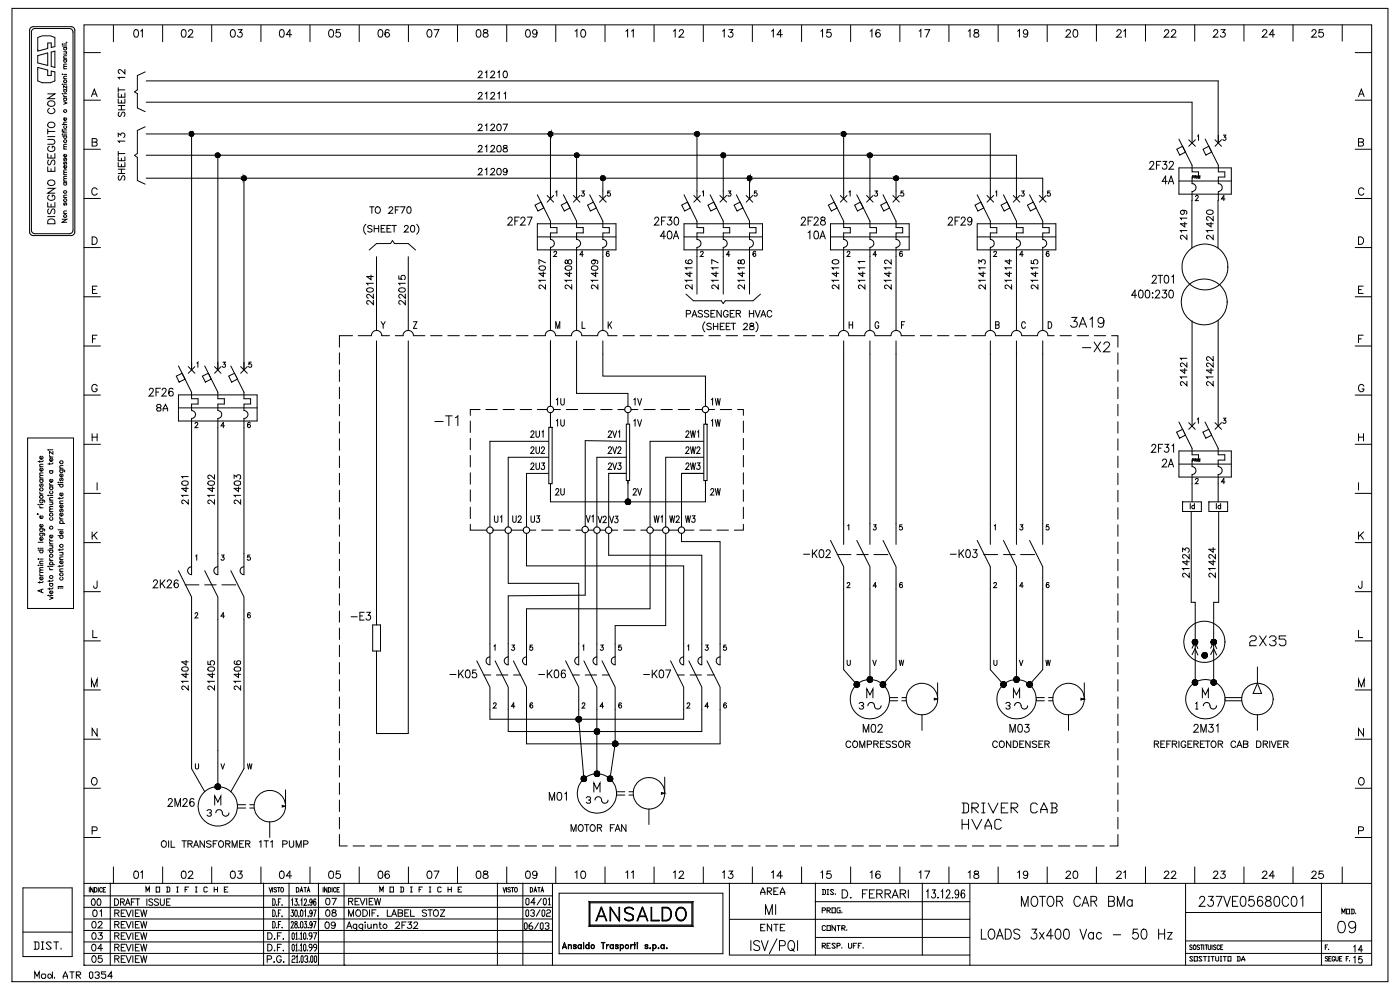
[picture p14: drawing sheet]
<svg xmlns="http://www.w3.org/2000/svg" width="297mm" height="210mm" viewBox="0 0 297 210" stroke-linecap="round" stroke-linejoin="round" font-family="sans-serif">
<g fill="none" stroke="#000" stroke-width=".21">
<path d="M25.1 18.6v.9M25.1 19.7v.9h1.4v-.9M25.1 19.1h1.4M26.5 16.4h-1.4l.3 .4M26.5 14.7v.9l-1-.8-.4 .2 .1 .4 .2 .2M30.8 15.3l-1.7 .7v3.1l-.6 .4 .6 .4v3l1.7 .8M31 17.2h227.4v13.1M101.5 15.4l.2-.3h.5l.1 .3-.2 .4-.7 .7h.9M101.5 19.9l.2-.3 .5 .1 .1 .2-.2 .4-.7 .7h.9M102.9 15.4l.4-.3v1.4M102.9 19.9l.4-.3v1.4M104.1 15.4l.3-.3h.4l.1 .3-.2 .4-.6 .7h.9"/>
<path d="M104.1 19.9l.3-.3 .4 .1 .1 .2-.2 .4-.6 .7h.9M105.6 15.4l.3-.3v1.4M105.6 19.9l.3-.3v1.4M106.9 15.1a.41 .41 0 0 1 .7 .3v.3a.63 .63 0 0 1-.5 .8 .9 .9 0 0 1-.2-1.4zM106.9 19.9l.3-.3v1.4M25.1 29v-.7l.5 .4a.47 .47 0 0 1 .8-.4 .47 .47 0 0 1-.2 .9M25.1 23.3h1.4M25.1 22.4h1.4M25.1 21v.9h1.4v-.9M25.1 32.1v.9M25.1 33.2v.9h1.4v-.9M25.1 34.5v.9h1.4v-.9"/>
<path d="M25.1 36.8h1.4M25.1 35.9h1.4M25.1 32.6h1.4M25.3 23.8l-.2 .3a.43 .43 0 0 0 .3 .6l.7-.9 .3 .1 .1 .2-.2 .6M25.3 37.3l-.2 .3a.43 .43 0 0 0 .3 .6l.7-.9h.2l.2 .3-.2 .6M25.8 20.1v.5M25.8 21.3v.6M25.8 22.4v.9M25.8 33.6v.5M25.8 34.8v.6M25.8 35.9v.9M26.5 29.9h-1.4l.3 .3"/>
<path d="M30.8 26.9l-1.7 .8v4.9l-.6 .4 .6 .4v4.9l1.7 .8M31 37.8h190.2v2.7M31 32.9h184.6v7.6M31 28.4h179.1v12.1M31 21.7h221.9v8.6M40.6 28.4v50.1M46.2 32.9v45.6M51.8 37.8v40.7M101.5 26.6l.2-.3h.3l.3 .4-.9 1h.9M101.5 31.2l.2-.4h.3l.3 .4-.9 1h.9M101.5 36l.2-.3h.3l.3 .4-.9 1h.9M102.9 26.6l.4-.3v1.4"/>
<path d="M102.9 31.1l.4-.3v1.4M102.9 36l.4-.3v1.4M104.1 26.6l.3-.3h.3l.2 .4-.8 1h.9M104.1 31.2l.3-.4h.3l.2 .4-.8 1h.9M104.1 36l.3-.3h.3l.2 .4-.8 1h.9M105.6 26.4a.45 .45 0 0 1 .7 .2v.3a.58 .58 0 0 1-.5 .8 .83 .83 0 0 1-.2-1.3zM105.6 30.9a.45 .45 0 0 1 .7 .2v.3a.58 .58 0 0 1-.5 .8 .83 .83 0 0 1-.2-1.3zM105.6 35.8a.45 .45 0 0 1 .7 .2v.3a.58 .58 0 0 1-.5 .8 .83 .83 0 0 1-.2-1.3zM106.7 26.3h.9l-.6 1.4M106.9 30.9v.4a.6 .6 0 0 1 .6 .2 .6 .6 0 0 1 0 .7l-.7-.1v-.4l.8-.5-.1-.3zM107.6 36.2a.43 .43 0 0 1-.7 .3 .43 .43 0 0 1-.1-.7 .43 .43 0 0 1 .7 .1l.1 .3a.63 .63 0 0 1-.4 .9l-.4-.2M116.8 28.4v12.1"/>
<path d="M122.3 32.9v7.6M127.9 37.8v2.7M147.8 28.4v12.1M153.4 32.9v7.6M159 37.8v2.7M179 28.4v12.1M184.5 32.9v7.6M190.1 37.8v2.7M77.6 47.6a1.44 1.44 0 0 0 0 2.1M78.3 53l1.6-1.3h2.9l.5-.7 .4 .7h2.9l1.6 1.3M78.4 43.9h.9M78.7 58.3v1l-.9-.7h1.4"/>
<path d="M78.9 43.9v1.3M78.9 48l-.3-.2-.6 .2 .1 .3 .7 .4 .1 .3-.3 .2-.6-.2M79.4 47.8v1.4M79.4 48.5h.9M79.7 44a.62 .62 0 0 1 1 .6 .62 .62 0 0 1-1 .5l-.1-.4zM79.9 54.4v15.7M80.3 47.8v1.4M80.9 48.5h.5M81.7 47.8h-.8v1.4h.8M82.1 48.5h.5M82.5 44.2a.42 .42 0 0 1 .4-.4 .42 .42 0 0 1 .4 .3v.3l-.9 .8h1M83 47.8h-.9v1.4h.9"/>
<path d="M83.1 47.8h1M83.6 47.8v1.4M83.9 44.5h.5M84.6 58.5v.7h.6a.49 .49 0 0 1 0-.7 .49 .49 0 0 1 .7 .1 .49 .49 0 0 1-.2 .7M84.7 43.9h-.8v1.3M84.9 43.9h1l-.7 1.3M85.8 48.2l.3-.4 .4 .1 .1 .2-.8 1.1h.9M86.5 43.9h.3l.3 .2v.9l-.3 .2-.4-.2-.1-.5zM86.6 54.4v15.7M87.3 47.9a.41 .41 0 0 1 .6 .2l.1 .3a.63 .63 0 0 1-.5 .8 .9 .9 0 0 1-.2-1.3zM88.4 47.6a1.44 1.44 0 0 1 0 2.1M114.4 56.6l.7-.2 .4 .1 .2 .3a.71 .71 0 0 1-.7 .5 .71 .71 0 0 1-.7-.5z"/>
<path d="M115.3 57.7v.9l-1-.6h1.4M115.7 59.5h-1.4l.3 .3M115.7 55.8l-1.4-.7v.9M116.8 54.4v15.7M119.9 56.6l.6-.2a.63 .63 0 0 1 .8 .5 .76 .76 0 0 1-.8 .4 .76 .76 0 0 1-.6-.5zM119.9 55.2v.5l.3 .2 .3-.6 .5-.2 .3 .3-.1 .5-.4 .1-.3-.2-.2-.6zM120.8 57.7v.9l-.9-.6h1.4M121.3 59.5h-1.4l.3 .3M122.3 54.4v15.7M125.5 56.6l.7-.2 .4 .1 .2 .3a.71 .71 0 0 1-.7 .5 .71 .71 0 0 1-.7-.5zM125.9 55.2a.42 .42 0 0 1 .4 .5 .42 .42 0 0 1-.7 .2 .42 .42 0 0 1 .1-.7h.2a.64 .64 0 0 1 .9 .5l-.2 .2M126.4 57.7v.9l-1-.6h1.4"/>
<path d="M126.8 59.5h-1.4l.3 .3M127.9 54.4v15.7M138.9 46.5l.3-.4h.3l.2 .3-.2 .5-.7 .8h1M140.3 46.9h.6M141.3 46.1h-1v1.6M141.7 46.1h.8l-.5 .6a.52 .52 0 0 1 .4 .8 .52 .52 0 0 1-.9-.1M143.2 46.2l.3-.1a1.05 1.05 0 0 1 0 1.6h-.1a1.16 1.16 0 0 1-.2-1.5zM145.6 55.2h-.1a.41 .41 0 0 0 .2 .7h.9a.42 .42 0 0 0 0-.7 .42 .42 0 0 0-.6 .2 .42 .42 0 0 0 .4 .5M146.4 57.7v.9l-1-.6h1.4M146.8 59.5h-1.4l.3 .3M146.8 56.8h-1.4l.3 .3M147.8 48.3h1.5v1.1h-1.5l.1 1.4a.85 .85 0 0 1 .8 .9 .85 .85 0 0 1-.9 .8"/>
<path d="M147.8 54.4v8M148.6 53.6l.2-.3 .4 .2-.6 .9h.6M149 40.7l.2-.2v1.1M151.9 57.7v.9l-.9-.6h1.4M152.4 59.5h-1.4l.3 .3M152.4 56.8h-1.4l.3 .3M152.4 55.8l-1.4-.7v.9M153.4 48.3h1.4v1.1h-1.4v1.4a.85 .85 0 0 1 .9 .8 .85 .85 0 0 1-.9 .9M153.4 54.4v8M156.6 55.2v.7h.3l.2-.1a.53 .53 0 0 1 .6-.7l.2 .3v.5l-.2 .1-.5-.2-.2-.6zM157.5 57.7v.9l-.9-.6h1.3M157.9 59.5h-1.3l.2 .3"/>
<path d="M157.9 56.8h-1.3l.2 .3M159 54.4v8M176.6 55.3l.5-.2a.63 .63 0 0 1 .8 .5 .77 .77 0 0 1-.7 .4 .77 .77 0 0 1-.7-.5zM177.4 57.7v.9l-.9-.6h1.4M177.9 59.5h-1.4l.3 .3M177.9 56.8h-1.4l.3 .3M179 54.4v15.7M183 57.7v.9l-.9-.6h1.4M183.5 59.5h-1.4l.3 .3M183.5 56.8h-1.4l.3 .3M183.5 55.5h-1.4l.3 .3M184.5 54.4v15.7"/>
<path d="M188.6 57.7v.9l-1-.6h1.5M189.1 59.5h-1.5l.3 .3M189.1 56.8h-1.5l.3 .3M189.1 55.1v.9l-.7-.7-.5-.1-.2 .1-.1 .4 .4 .2M190.1 54.4v15.7M207.6 55.9v-.7l.6 .3a.46 .46 0 0 1 .7-.3 .46 .46 0 0 1-.1 .8M208.6 57.7v.9l-1-.6h1.4M209 59.5h-1.4l.3 .3M209 56.8h-1.4l.3 .3M210.1 54.4v15.7M214.1 57.7v.9l-.9-.6h1.4M214.1 55v1l-.9-.7h1.4"/>
<path d="M214.6 59.5h-1.4l.3 .3M214.6 56.8h-1.4l.3 .3M215.6 54.4v15.7M218.8 55.2v.7h.6a.49 .49 0 0 1 0-.7 .49 .49 0 0 1 .7 .1 .49 .49 0 0 1-.2 .7M219.7 57.7v.9l-.9-.6h1.4M220.2 59.5h-1.4l.2 .3M220.2 56.8h-1.4l.2 .3M221.2 54.4v15.7M72 74.8v2.5M72 78.5v2.4M74.8 71.2h-2.8v2.4M76 71.2h2.8a1.09 1.09 0 0 1 1.1-1.1 1.09 1.09 0 0 1 1.1 1.1"/>
<path d="M77.9 61.2l.5-.2a.63 .63 0 0 1 .8 .6 .77 .77 0 0 1-.8 .4 .77 .77 0 0 1-.6-.6zM79.2 63.7v.9l-.7-.7-.4-.1-.2 .1-.1 .4 .3 .2M79.2 62.3v1l-.9-.8h-.4l-.1 .4 .3 .3M79.2 60.1h-1.4l.3 .3M79.9 72.3v57.5M80.9 68.2l.4 .7v.8M81.7 68.2l-.4 .7M84.7 61.2l.7-.2 .5 .2 .1 .2a.71 .71 0 0 1-.7 .6 .71 .71 0 0 1-.7-.6zM85.5 71.2a1.09 1.09 0 0 1 1.1-1.1 1.09 1.09 0 0 1 1.1 1.1M86 63.7v.9l-.7-.7-.5-.1-.2 .2v.3l.3 .2M86 62.3v1l-.7-.7-.5-.2a.42 .42 0 0 0-.2 .5 .42 .42 0 0 0 .3 .3M86 60.1h-1.4l.2 .3"/>
<path d="M86.6 72.3v83.3h-6.7v-14.7M87.7 68.2h.7l-.7 1.5h.7M115.7 71.2a1.09 1.09 0 0 1 1.1-1.1 1.09 1.09 0 0 1 1.1 1.1M115.7 60.4v.9l-.7-.7-.4-.2-.3 .3v.3l.4 .2M116.8 72.3v13.9M117.9 69.7v-1.5l.4 1.5 .4-1.5v1.5M121.2 71.2a1.09 1.09 0 0 1 1.1-1.1 1.09 1.09 0 0 1 1.1 1.1M121.3 60.4v.9l-.7-.7-.4-.2-.3 .2v.4l.3 .2M122.3 75.1v8.3h10.9v2.8M123.5 68.2v1.5h.6M126.8 71.2a1.09 1.09 0 0 1 1.1-1.1 1.09 1.09 0 0 1 1.1 1.1h1.9M126.8 60.4v.9l-.6-.7-.5-.2-.3 .3v.3l.4 .2"/>
<path d="M127.9 75.1v4.7h21.7v6.4M129 68.2v1.5M129.3 68.8l.5 .9M129.8 68.2l-.8 1M132.2 71.2h2.4M135.8 71.2h2.4M139.4 71.2h2.5M143.1 71.2h2.4M145.5 62.4l1.6 1.4h5.9l.4 .6 .4-.6h5.9l1.6-1.4M145.6 66.6l.8-.1 .1-.2-.1-.3-.8-.2v1.5M146.7 71.2h2.5M146.8 67.3l.5-1.5 .5 1.5"/>
<path d="M146.8 60.4v.9l-.6-.7-.5-.2-.2 .2-.1 .4 .4 .2M147 66.8h.6M149 66.1l-.3-.3-.6 .3 .1 .3 .7 .3v.5l-.5 .1-.3-.3M149.5 68.3a1.44 1.44 0 0 0 0 2.1M150.4 66.1l-.4-.3-.5 .1v.4l.7 .4 .2 .3-.4 .3-.6-.3M150.4 71.2h2.4M150.8 66.5h.5M150.9 68.8l-.4-.2a.43 .43 0 0 0-.6 .3l1 .6v.3l-.4 .1-.6-.1M151.3 68.6v1.3M151.3 69.2h1M151.7 65.8h-.9v1.5h.9M152.3 68.6v1.3"/>
<path d="M152.4 60.4v.9l-1-.9-.4 .3 .1 .4 .2 .1M152.8 69.2h.5M153 65.8v1.5l-.9-1.5v1.5M153.7 68.6h-.9v1.3h.9M154 71.2h2.5M154.1 69.2h.5M154.4 66.2a.5 .5 0 0 0-.5-.4 .5 .5 0 0 0-.4 .6v.3a.5 .5 0 0 0 .5 .6 .5 .5 0 0 0 .4-.6h-.3M154.9 68.6h-.8v1.3h.8M154.9 66.5h.5M155.1 68.6h.9M155.6 68.6v1.3M155.8 65.8h-.9v1.5h.9"/>
<path d="M156.2 66.5l.8-.1 .1-.1-.1-.3-.8-.2v1.5M156.6 66.5l.5 .8M157.7 71.2h2.4M157.8 68.9l.2-.3h.3l.2 .2-.1 .5-.7 .6h.9M157.9 60.4v.9l-.6-.7-.5-.2-.2 .3v.3l.3 .2M159 66.5h.9M159 65.8v1.5M159.1 68.6v.4l.6 .2 .2 .3a.43 .43 0 0 1-.5 .4 .43 .43 0 0 1-.2-.7l.6-.2 .1-.2-.3-.2zM159.9 65.8v1.5M160.2 65.8l.5 1.5 .6-1.5M160.3 68.3a1.44 1.44 0 0 1 0 2.1M161.3 71.2h2.5"/>
<path d="M161.4 67.3l.5-1.5 .6 1.5M161.6 66.8h.7M163.7 66.2a.5 .5 0 0 0-.5-.4 .5 .5 0 0 0-.5 .6v.3a.5 .5 0 0 0 .5 .6 .5 .5 0 0 0 .5-.4M165 71.2h2.4M168.6 71.2h2.5M172.3 71.2h2.4M175.9 71.2h2a1.09 1.09 0 0 1 1.1-1.1 1.09 1.09 0 0 1 1.1 1.1M177.9 60.4v.9l-.6-.7-.5-.2-.2 .2-.1 .4 .4 .2M179 75.1v40.4M180.1 68.2v1.5M180.1 68.9h.8M180.9 68.2v1.5"/>
<path d="M183.4 71.2a1.09 1.09 0 0 1 1.1-1.1 1.09 1.09 0 0 1 1.1 1.1M183.5 60.4v.9l-.7-.7-.4-.2-.3 .3v.3l.3 .2M184.5 75.1v40.4M186.4 68.6a.4 .4 0 0 0-.5-.4 .4 .4 0 0 0-.3 .6v.3a.41 .41 0 0 0 .4 .6 .41 .41 0 0 0 .4-.6h-.2M189 71.2a1.09 1.09 0 0 1 1.1-1.1 1.09 1.09 0 0 1 1.1 1.1M189.1 60.4v.9l-.7-.7-.5-.2-.2 .2-.1 .4 .4 .2M190.1 75.1v40.4M191.2 68.9h.5M191.9 68.2h-.7v1.5M209 71.2a1.09 1.09 0 0 1 1.1-1.1 1.09 1.09 0 0 1 1.1 1.1M209 60.4v.9l-.6-.7-.5-.2-.3 .3v.3l.4 .2M210.1 75.1v40.4"/>
<path d="M211.2 68.9l.7 .2v.4l-.2 .2h-.5v-1.5l.7 .2v.4l-.2 .1M214.5 71.2a1.11 1.11 0 0 1 1.1-1.1 1.11 1.11 0 0 1 1.1 1.1M214.6 60.4v.9l-.7-.7-.4-.2-.2 .2-.1 .4 .3 .2M215.6 75.1v40.4M217.5 68.6a.42 .42 0 0 0-.5-.4 .42 .42 0 0 0-.3 .6v.3a.42 .42 0 0 0 .3 .6 .42 .42 0 0 0 .5-.4M220.1 71.2a1.09 1.09 0 0 1 1.1-1.1 1.09 1.09 0 0 1 1.1 1.1h1.3M220.2 60.4v.9l-.7-.7-.5-.2-.2 .2v.4l.3 .2M221.2 75.1v40.4M222.4 68.2a.71 .71 0 0 1 .7 .7 .71 .71 0 0 1-.7 .8zM224.9 71.2h2.4M227.3 67.3h1.1l-.6 .8a.67 .67 0 0 1 .7 .8 .67 .67 0 0 1-.9 .5l-.3-.1-.2-.3M228.5 71.2h2.4"/>
<path d="M228.9 69.4l.8-2.1 .8 2.1M229.2 68.7h1M229.6 73.7h1.8M231.2 67.7l.5-.4v2.1M232.1 72.5l1.4 2.1M232.1 71.2h2.5M233.5 72.5l-1.4 2.1M234.2 68a.64 .64 0 0 1-.9 .6 .64 .64 0 0 1-.3-1 .64 .64 0 0 1 1.1 0 1.94 1.94 0 0 1-.2 1.7 .71 .71 0 0 1-.9-.2M234.2 73l.4-.5 .6 .2a.46 .46 0 0 1 .1 .7l-1.2 1.2h1.4M235.8 71.2h1.3v2.4M237.1 74.8v2.5M237.1 78.5v2.4"/>
<path d="M252.9 68.1v22.3M258.4 68v22.4M40.6 90.7v26.8M46.2 90.7v26.8M51.8 90.7v26.8M72 82.1v2.5M72 85.8v2.4M72 89.4v2.5M72 93.1v2.4M72 96.7v2.5M92.3 89.4h1.7M94.5 88.2h1.4"/>
<path d="M95.2 88.2v2.1M96.6 88.6l.5-.4v2.1M112.6 91.7l.3-.3h.2l.2 .2-.7 1.2h.7M112.6 95.1l.3-.3h.2l.2 .3-.7 1.1h.7M112.6 98.5l.1-.2 .4-.1 .2 .4-.7 1h.7M113.7 91.4v1.2l.3 .2 .3-.1 .1-.3v-1M113.7 94.8v1.2l.3 .2 .3-.1 .1-.3v-1M113.7 98.2v1.2l.3 .2 .3-.1 .1-.3v-1M114.9 95.1l.2-.3h.3l.1 .3-.7 1.1h.7M114.9 98.2h.6l-.3 .5a.42 .42 0 0 1 .3 .7 .42 .42 0 0 1-.7-.1M115 91.6l.2-.2v1.4M116.8 87.5v18.9h32.8v-18.9"/>
<path d="M116.8 93.6h-12.9v18.2M116.8 97h-9v14.8M118 89.3l.3-.3v1.4M118 84.8l.3-.3v1.4M119 89v1l.3 .4 .4-.2v-1.2M119 84.5v1l.3 .4 .4-.2v-1.2M129.1 98.5l.1-.2 .3-.1 .2 .4-.7 1h.8M129.1 95.1l.2-.3h.2l.2 .3-.7 1.1h.8M129.1 91.7l.2-.3h.2l.2 .2-.7 1.2h.8M130 98.2l.4 1.4 .4-1.4M130 94.8l.4 1.4 .4-1.4M130 91.4l.4 1.4 .4-1.4"/>
<path d="M131.1 95.1l.2-.3h.3l.1 .3-.7 1.1h.8M131.1 98.2h.6l-.3 .5a.42 .42 0 0 1 .3 .7 .42 .42 0 0 1-.7-.1M131.2 91.6l.2-.2v1.4M133.2 97h-6.6v14.8M133.2 93.6l-9.1-.1v18.1M133.2 87.5v18.9M133.9 86.9h1.4M134.4 89.3l.3-.3v1.4M134.4 84.8l.3-.3v1.4M135.3 89l.4 1.4 .4-1.4M135.3 84.5l.4 1.4 .4-1.4M136.6 86.9h2.4"/>
<path d="M140.2 86.9h2.4M143.9 86.9h2.4M145.5 98.5l.1-.2 .3-.1 .3 .4-.7 1h.7M145.5 95.1l.2-.3h.2l.3 .3-.7 1.1h.7M145.5 91.7l.2-.3h.2l.3 .2-.7 1.2h.7M146.5 98.2l.2 1.4 .3-1.4 .2 1.4 .3-1.4M146.5 94.8l.2 1.4 .3-1.4 .2 1.4 .3-1.4M146.5 91.4l.2 1.4 .3-1.4 .2 1.4 .3-1.4M147.5 86.9h1.4M147.8 95.1l.3-.3h.3l.1 .3-.7 1.1h.7M147.9 98.2h.6l-.3 .5a.42 .42 0 0 1 .3 .7 .42 .42 0 0 1-.7-.1M148 91.6l.2-.2v1.4"/>
<path d="M149.6 93.6h-11.7v18.2M149.6 97h-8.4v14.8M150.3 86.9h1.3M150.9 89.3l.3-.3v1.4M150.9 84.8l.3-.3v1.4M151.7 89l.3 1.4 .3-1.4 .2 1.4 .3-1.4M151.7 84.5l.3 1.4 .3-1.4 .2 1.4 .3-1.4M152.8 86.9h2.4M156.5 86.9h1.2v1.2M157.7 89.3v2.4M157.7 93v2.4M157.7 96.6v2.4"/>
<path d="M237.1 82.1v2.5M237.1 85.8v2.4M237.1 89.4v2.5M237.1 93.1v2.4M237.1 96.7v2.5M244.3 94.7l.3-.5h.3l.3 .4-.2 .5-.7 .8h1M245.7 95.1h.6M246.7 94.2h-1v1.7M247.1 94.2h.8l-.4 .7a.52 .52 0 0 1 .4 .8 .52 .52 0 0 1-.9-.1M248.6 94.6l.4-.4v1.7M250.1 89.5l2.8 5.6v1.4h1.3v1.1h-1.3v1.4a.85 .85 0 0 1 .8 .8 .85 .85 0 0 1-.8 .9v5.7M250.1 98.4h11.1"/>
<path d="M250.1 95.7h11.1v5.5h-11.1zM252.2 89.7l1.3 1.4M252.9 97.6h.3l.1-.2-.4-.1v.6M253.5 97.6h.3v-.3h-.3v.6M253.5 89.7l-1.3 1.4M253.6 97.6l.2 .3M254 88.9l.2-.2v1.1M254 97.3v.6M254.1 97.9v-.6l.3 .6 .1-.6v.6M255.6 89.5l2.8 5.6v1.4h1.4v1.1h-1.4l.1 1.4a.85 .85 0 0 1 .8 .8 .85 .85 0 0 1-.9 .9v5.7M257.7 89.7l1.4 1.4M259.1 89.7l-1.4 1.4"/>
<path d="M259.5 88.7h.5l-.3 .4a.35 .35 0 0 1 .4 .3 .35 .35 0 0 1-.3 .4 .35 .35 0 0 1-.4-.2M38.6 102.2l.7-.2 .4 .1 .2 .3a.71 .71 0 0 1-.7 .6 .71 .71 0 0 1-.6-.6zM39.5 103.3v1l-.9-.7h1.3M39.9 106v.9l-.6-.7-.5-.1-.2 .2v.3l.3 .2M39.9 105.1h-1.3l.2 .3M39.9 101.1h-1.3l.2 .3M44.2 102.2l.5-.2a.63 .63 0 0 1 .8 .5 .76 .76 0 0 1-.7 .5 .76 .76 0 0 1-.7-.6zM45 103.3v1l-.9-.7h1.4M45.5 106v.9l-.7-.7-.4-.1-.2 .1-.1 .4 .3 .2M45.5 105.1h-1.4l.3 .3M45.5 100.7v.9l-.7-.7-.4-.1-.2 .1-.1 .4 .3 .2M49.7 101.5v-.7l.5 .4a.46 .46 0 0 1 .7-.4 .46 .46 0 0 1-.1 .8"/>
<path d="M49.7 102.2l.6-.2a.58 .58 0 0 1 .7 .5 .73 .73 0 0 1-.7 .5 .73 .73 0 0 1-.6-.6zM50.6 103.3v1l-.9-.7h1.3M51 106v.9l-.9-.8-.4 .2v.4l.3 .1M51 105.1h-1.3l.3 .3M72 100.4v2.4M72 104v2.4M72 107.7v2.4M72 111.3v2.4M72 115v2.4M72 118.6v2.5M103.9 113.1v23.5M104.9 109.4v1l.3 .4 .4-.2v-1.2"/>
<path d="M106.2 109.7l.2-.3v1.4M107.8 113.1v10.6h15v12.9M108.8 109.4v1.2l.3 .2h.2l.2-.4v-1M109.9 109.7l.1-.2 .3-.1 .3 .4-.7 1h.7M111.7 113.1v6.9h33.3v16.6M112.6 109.4l.1 1.2 .3 .2h.2l.2-.4v-1M113.8 109.4h.6l-.3 .5a.42 .42 0 0 1 .4 .7 .42 .42 0 0 1-.8-.1M116.8 100.4h-5.1v11.4M117.9 103.9l.1-.2a.37 .37 0 0 1 .5 .1 .37 .37 0 0 1-.1 .5l-.5 .7h.7M119 103.6v1l.3 .4 .4-.2v-1.2M124.1 113v13.2l-16.3 .2v10.2M124.4 109.3l.4 1.5 .4-1.5"/>
<path d="M125.6 109.6l.2-.3v1.5M126.6 113.1v23.5M126.9 109.5l.4 1.4 .4-1.4M128 109.8l.2-.3h.2l.2 .2-.2 .5-.5 .7h.8M129.1 113.1v4.7h19.8v23.2h-.1a.83 .83 0 0 1-.7-.9 .83 .83 0 0 1 .8-.8M129.3 109.5l.5 1.4 .4-1.4M130.5 109.5h.6l-.4 .5a.41 .41 0 0 1 .4 .6 .41 .41 0 0 1-.7 0M133.2 100.4h-4.1v11.4M134.3 103.9l.1-.2a.37 .37 0 0 1 .6 .1 .37 .37 0 0 1-.2 .5l-.5 .7h.7M135.3 103.6l.4 1.4 .4-1.4M137.9 113.1v16h-26.2v7.5M138.7 109.4l.3 1.4 .3-1.4 .2 1.4 .3-1.4"/>
<path d="M140.2 109.7l.3-.3v1.4M141.2 113.1v19.6h-10.7v3.9M142.1 109.4l.2 1.4 .3-1.4 .3 1.4 .2-1.4M143.4 109.7l.1-.2 .4-.1 .2 .4-.7 1h.7M144.6 113.1v1.8h8.2v21.7M145.2 112.4h2M145.4 109.4l.3 1.4 .2-1.4 .3 1.4 .3-1.4M146.8 109.4h.6l-.3 .5a.42 .42 0 0 1 .3 .7 .42 .42 0 0 1-.7-.1M148.4 112.4h2.5M149.6 100.4h-5v11.4M150.8 103.9l.1-.2a.37 .37 0 0 1 .5 .1 .37 .37 0 0 1-.1 .5l-.6 .7h.8M151.7 103.6l.3 1.4 .3-1.4 .2 1.4 .3-1.4"/>
<path d="M152.1 112.4h2.4M157.7 111.2v1.2h-1.9M157.7 100.3v2.4M157.7 103.9v2.4M157.7 107.6v2.4M170.5 117.6h1.3M172.3 116.6v1.7M172.7 117.3l.6 1M173.3 116.6l-1 1.1M174 116.7a.49 .49 0 0 1 .7 .2l.1 .4a.71 .71 0 0 1-.6 1 .9 .9 0 0 1-.4-1.4zM175.3 117l.2-.4 .5 .1 .1 .2-.2 .6-.7 .8h1M176.2 114.6l2.8 5.6v21.8l2.8 3.2"/>
<path d="M177.6 117.6h2.9M179.8 111.5l.3-.2v1.1M181.8 114.6l2.7 5.6v24.2M181.8 117.6h2.4M185.3 111.3h.5l-.2 .4a.34 .34 0 0 1 .2 .6 .34 .34 0 0 1-.6-.1M185.4 117.6h2.9M187.3 114.6l2.8 5.6v21.8l-2.8 3.2M191.3 111.3h-.4l-.1 .5a.37 .37 0 0 1 .6 0 .37 .37 0 0 1-.1 .5 .37 .37 0 0 1-.5-.1M201.6 117.6h1.2M203.4 116.6v1.7M203.8 117.3l.6 1M204.4 116.6l-1 1.1"/>
<path d="M205.1 116.7l.3-.1a1.01 1.01 0 0 1 0 1.7h-.1a1.14 1.14 0 0 1-.2-1.6zM206.4 116.6h.8l-.4 .6a.51 .51 0 0 1 .4 .8 .51 .51 0 0 1-.9-.1M207.3 114.6l2.8 5.6v21.8l2.8 3.2M208.7 117.6h2.9M210.9 111.5l.2-.2v1.1M212.9 114.6l2.7 5.6v24.2M212.9 117.6h2.4M216.4 111.3h.6l-.3 .4a.35 .35 0 0 1 .2 .6 .35 .35 0 0 1-.6-.1M216.5 117.6h3M218.4 114.6l2.8 5.6v21.8l-2.8 3.2M222.5 111.3h-.5l-.1 .5a.37 .37 0 0 1 .6 0 .37 .37 0 0 1-.1 .5 .37 .37 0 0 1-.5-.1M237.1 100.4v2.4"/>
<path d="M237.1 104v2.4M237.1 107.7v2.4M237.1 111.3v2.4M237.1 115v2.4M237.1 118.6v2.5M252.5 106.8v1.1M252.7 108.5v19.3M253.4 107.3l-.1-.1a.35 .35 0 0 0-.5 .3 .35 .35 0 0 0 .5 .4l.1-.1M253.4 106.8v1.1M253.6 101.8l.2-.3 .4 .2-.7 .9h.7M258 106.8v1.1M258.5 108.5v19.3"/>
<path d="M258.9 107.3a.32 .32 0 0 0-.4 0 .32 .32 0 0 0 0 .5 .32 .32 0 0 0 .4 0M258.9 106.8v1.1M259.8 102.2h-.7l.5-.7v1.1M39.3 124.1h2.9M40.6 131.4v31.6l2.8 4.9M43.4 124.1h2.5M46.2 131.4v35.5M47.1 124.1h2.9M51.8 131.4v31.6l-2.8 4.9M72 122.3v2.4M72 125.9v2.5M72 129.6v2.4"/>
<path d="M72 133.2v2.5M72 136.9v2.4M74.5 130.8h1.3M76.3 130.6h.6M77.3 129.9h-1v1.6h1M77.8 129.9h.8l-.5 .6a.51 .51 0 0 1 .4 .8 .51 .51 0 0 1-.9-.1M149.7 136.8h.5l-.3 .4a.35 .35 0 0 1 .3 .6 .35 .35 0 0 1-.6-.1M179.7 123.8l.1-.2a.31 .31 0 0 1 .5 .1 .31 .31 0 0 1-.2 .4l-.4 .5h.6M185.9 124.3h-.7l.5-.7v1M191.4 123.7l-.1-.1a.51 .51 0 0 0-.5 .5 .51 .51 0 0 0 .5 .5 .34 .34 0 0 0 0-.6 .34 .34 0 0 0-.5 .3M210.8 123.8l.1-.2h.3l.2 .3-.6 .7h.7M217.1 124.3h-.8l.5-.7v1"/>
<path d="M222.5 123.7v-.1a.55 .55 0 0 0-.6 .4 .55 .55 0 0 0 .3 .6 .34 .34 0 0 0 .4-.4 .34 .34 0 0 0-.5-.2l-.2 .3M237.1 122.3v2.4M237.1 125.9v2.5M237.1 129.6v2.4M237.1 133.2v2.5M237.1 136.9v2.4M252.9 137.5l.6-1.3 .6 1.4M252.9 138.9l.6-1.3 .6 1.3M256.8 137.5l.7-1.3 .6 1.4M256.8 138.9l.7-1.3 .6 1.3M265.1 135.2l.4-.3h.7l.3 .3v.4l-.3 .3h-.7l-.4 .4v.7h1.4M267.2 134.9l1.4 2.1"/>
<path d="M268.6 134.9l-1.4 2.1M269.3 135.2l.3-.3h.7l.4 .3v.4l-.4 .3h-.3M270.3 135.9l.4 .4v.3l-.4 .4h-.7l-.3-.4M272.8 134.9h-1.4v.7h1l.4 .3v.7l-.4 .4h-.7l-.3-.4M38.6 141.7l.6-.3 .5 .1 .2 .3v.4l-.2 .1h-.9l-.2-.3zM39.5 142.7v1l-.9-.7h1.3M39.5 140.1v1l-.9-.7h1.3M39.9 145.4v.9l-.6-.6-.5-.2-.2 .2v.3l.3 .3M39.9 144.5h-1.3l.2 .3M44.1 140.2v.7l.6 .1a.49 .49 0 0 1 0-.8 .49 .49 0 0 1 .7 .1 .49 .49 0 0 1-.2 .8M44.2 141.7l.5-.3a.63 .63 0 0 1 .8 .6 .83 .83 0 0 1-1.4 0zM45 142.7v1l-.9-.7h1.4"/>
<path d="M45.5 145.4v.9l-.7-.6-.4-.2-.2 .1-.1 .4 .3 .3M45.5 144.5h-1.4l.3 .3M49.7 141.7l.6-.3a.58 .58 0 0 1 .7 .6v.2l-.5 .2a.58 .58 0 0 1-.8-.6zM49.9 140.2h-.2a.44 .44 0 0 0 .3 .7h.9a.43 .43 0 0 0 0-.7 .43 .43 0 0 0-.7 .2 .43 .43 0 0 0 .4 .6M50.6 142.7v1l-.9-.7h1.3M51 145.4v.9l-.9-.8-.4 .2v.3l.3 .3M51 144.5h-1.3l.3 .3M72 140.5v2.5M72 144.2v2.4M72 147.8v2.5M72 151.5v2.4M72 155.1v2.5"/>
<path d="M72 158.8v2.4M102.7 143.2h1.4M103.9 150.5v2.1h41.1v-2.1M105.3 143.2h2.4M108.9 143.2h1.5M111.7 150.5v7.3h41.1v-7.3M121.5 143.2h1.4M122.8 150.5v2.1l1.1 12.6M124.1 143.2h2.5M126.6 150.5v13.3M127.8 143.2h1.4M130.5 150.5v7.3l-1.1 7.4"/>
<path d="M143.7 143.2h1.5M146.1 140.2l2.8 5.5v9.5h-41.1v-4.7M146.4 143.2h2.4M150 143.2h1.5M150.3 149.8h-.7l.5-.7v1.1M179.7 140v.8l.3 .4 .3-.2 .1-1M180.5 157.5a.58 .58 0 0 0-.8-.3 .58 .58 0 0 0-.2 .8 .53 .53 0 0 0 .4 .6 .53 .53 0 0 0 .6-.4M181.1 157.2a.64 .64 0 0 1 .8 .7 .64 .64 0 0 1-.8 .6l-.2-.5zM182.2 149.2l.3-.2h.5l.2 .2-.2 .5h-.3M182.4 158.6v-1.4l.5 1.4 .5-1.4v1.4M183 149.7l.2 .2-.2 .5h-.5l-.3-.2M183.1 155.3v-1.7l.6 1.7 .6-1.7v1.7"/>
<path d="M183.9 148v-1.9l.6 1.3 .7-1.3v1.9M184 157.9l.8-.1v-.5l-.8-.1v1.4M184.1 149.7l.3-.6h.7l.4 .3 .1 .7 .5 .3 .5-.1 .3-.6M185 153.7l.3-.1a1.01 1.01 0 0 1 0 1.7h-.1a1.14 1.14 0 0 1-.2-1.6zM185.1 140l.4 1.2 .4-1.2M185.3 157.8h.9l.1-.2-.1-.3-.9-.1v1.4M185.8 157.8l.5 .8M186.3 154l.1-.3 .5-.1 .2 .5-.9 1.2h1M186.8 157.8h.5M187.6 157.2h-.8v1.4h.8M188.7 148h1.7M188.7 148.6h1.7"/>
<path d="M188.9 157.4l-.4-.2-.5 .2 .1 .3 .6 .3 .2 .2v.1l-.4 .3-.5-.3M190.2 157.4l-.3-.2a.43 .43 0 0 0-.6 .3l.1 .2 .7 .3 .1 .2-.1 .3-.2 .1-.6-.3M190.7 157.4a.63 .63 0 0 1 1 .4 .63 .63 0 0 1-.8 .7l-.3-.5zM190.7 140l.3 1.2 .2-1.2 .3 1.2 .2-1.2M191.3 148h.9M191.3 148.6h1M192.1 157.8h.8l.1-.2v-.3l-.9-.1v1.4M192.6 157.8l.4 .8M195.6 151.6v3.3M198.2 148.1l.7 .2-.7 .2zM198.9 144.8v3.5M210.8 140v.8l.3 .4 .4-.2v-1"/>
<path d="M211.6 157.5a.51 .51 0 0 0-.6-.3 .51 .51 0 0 0-.4 .5 .56 .56 0 0 0 .2 .8 .56 .56 0 0 0 .8-.3M212.1 157.4a.63 .63 0 0 1 1 .4 .63 .63 0 0 1-.9 .7l-.2-.5zM213.4 149.2l.2-.2h.5l.2 .5-.2 .2h-.3M214.1 149.7l.2 .2-.2 .5h-.5l-.2-.2M214.2 155.3v-1.7l.6 1.7 .6-1.7v1.7M214.4 157.2v1.4l-.9-1.4v1.4M214.9 157.2h.5a.74 .74 0 0 1 .5 .7 .74 .74 0 0 1-.5 .7h-.5zM215 148v-1.9l.6 1.3 .7-1.3v1.9M215.2 149.7l.1-.4 .3-.2h.6l.4 .3 .1 .7 .5 .3 .6-.2 .2-.5M216.1 153.7l.4-.1a1.01 1.01 0 0 1 0 1.7h-.2a1.14 1.14 0 0 1-.2-1.6zM216.3 140l.3 1.2 .4-1.2M216.3 157.8h.6"/>
<path d="M217.2 157.2h-.9v1.4h.9M217.5 153.6h.8l-.5 .7a.53 .53 0 0 1 .4 .8 .53 .53 0 0 1-.9-.1M218.5 157.2v1.4l-.9-1.4v1.4M219.8 148h1.7M219.8 148.6h1.7M219.9 157.4l-.3-.2a.43 .43 0 0 0-.6 .3l.9 .7v.1l-.3 .3-.6-.3M220.4 157.8h.5M221.2 157.2h-.8v1.4h.8M221.7 157.8h.7l.2-.2-.1-.3-.8-.1v1.4M221.9 140l.2 1.2 .2-1.2 .3 1.2 .2-1.2M222.1 157.8l.5 .8M222.4 148h.9"/>
<path d="M222.4 148.6h.9M226.7 151.6v3.3M229.3 148.1l.7 .2-.7 .2zM230 144.8v3.5M237.1 140.5v2.5M237.1 144.2v2.4M237.1 147.8v2.5M237.1 151.5v2.4M237.1 155.1v2.5M237.1 158.8v2.4M244.9 157.8h.7l.2-.2-.1-.3-.8-.1v1.4M245.3 157.8l.5 .8"/>
<path d="M246.2 157.8h.6M247.1 157.2h-.9v1.4h.9M247.5 157.8h.5M248.4 157.2h-.9v1.4M248.7 157.8h.8l.1-.2v-.3l-.9-.1v1.4M249.2 157.8l.4 .8M250.1 157.2v1.4M251.5 157.5a.51 .51 0 0 0-.6-.3 .51 .51 0 0 0-.4 .5 .56 .56 0 0 0 .3 .8 .56 .56 0 0 0 .7-.3v-.2h-.3M252 157.8h.5M252.9 157.2h-.9v1.4h.9M253.3 157.8h.7l.2-.2-.1-.3-.8-.1v1.4M253.3 154l.1-.3 .5-.1 .3 .5-1 1.2h1"/>
<path d="M253.6 149.2l.3-.2v1.4M253.6 150.4h.5M253.7 157.8l.5 .8M254.6 157.8h.6M254.7 155.3v-1.7l.6 1.7 .6-1.7v1.7M255.1 148v-1.9l.6 1.3 .6-1.3v1.9M255.3 149.7l.4-.6h.6l.3 .4 .2 .6 .5 .3 .4-.1 .4-.6M255.5 157.2h-.9v1.4h.9M255.7 157.2h.9M256.2 157.2v1.4M256.5 153.6h.8l-.4 .7a.53 .53 0 0 1 .4 .8 .53 .53 0 0 1-.9-.1M257 157.4a.65 .65 0 0 1 1 .4 .65 .65 0 0 1-.7 .8l-.4-.6z"/>
<path d="M258 154l.4-.4v1.7M258.4 157.8h.8l.2-.4-.4-.2h-.6v1.4M258.9 157.8l.5 .8M259.9 148h3.5M259.9 148.6h3.5M262.1 157.5a.51 .51 0 0 0-.6-.3 .51 .51 0 0 0-.4 .5 .56 .56 0 0 0 .3 .8 .56 .56 0 0 0 .7-.3M262.4 158.6l.5-1.4 .6 1.4M262.6 158.1h.6M263.8 157.8l.9 .2v.3l-.3 .3h-.6v-1.4l.9 .1v.4l-.3 .1M266.6 157.2h.4a.74 .74 0 0 1 .5 .7 .74 .74 0 0 1-.5 .7h-.4zM266.7 141.5v3.4l.9 2.2h-1.8l.9-2.2M266.7 151.6v3.3"/>
<path d="M268 157.8h.7l.2-.2-.1-.3-.8-.1v1.4M268.4 157.8l.5 .8M269.3 157.2v1.4M269.7 157.2l.5 1.4 .5-1.4M271.1 157.8h.5M271.9 157.2h-.8v1.4h.8M272.3 157.8h.8l.2-.2-.1-.3-.9-.1v1.4M272.8 157.8l.5 .8M34.4 178.5a.57 .57 0 0 1 .7 0 .57 .57 0 0 1 .2 .7 .57 .57 0 0 1-.8 .5 .57 .57 0 0 1-.3-.8zM35.7 169.8l.3-.4 .4 .1 .1 .2-.2 .5-.7 .8h1M35.8 178.3v1.4M36.3 178.3v1.4h.8"/>
<path d="M37.1 171v-1.6l.6 1.6 .6-1.6v1.6M38.6 178.3h.9M38.8 169.8l.3-.4 .4 .1 .2 .2-.2 .5-.7 .8h1M39.1 178.3v1.4M39.9 179l.7-.1 .2-.2-.1-.3-.8-.1v1.4M40.3 179l.5 .7M41.1 179.7l.5-1.4 .5 1.4M41.1 169.6v-.1a.51 .51 0 0 0-.8 .2 1 1 0 0 0 .4 1.3 .5 .5 0 0 0 .5-.4 .5 .5 0 0 0-.4-.6 .5 .5 0 0 0-.5 .5M41.2 179.3h.7M41.5 162v1l.2 .1 .4-.1v-1M43.4 178.3v1.4l-1-1.4v1.4M43.9 172l.3-.3h.4l.2 .5-.4 .2"/>
<path d="M44.6 172.4l.2 .3-.2 .4h-.4l-.3-.2M44.8 178.5l-.4-.2a.43 .43 0 0 0-.6 .4l1 .6v.2l-.4 .2-.6-.2M45.2 179h.6M45.5 170.8v-2l.7 1.3 .6-1.3v2M45.8 172.4a.74 .74 0 0 1 .9-.6 .74 .74 0 0 1 .5 .9l.4 .4h.4l.5-.3 .1-.4M46.1 178.3h-.9v1.4M46.6 178.4a.64 .64 0 0 1 .8 .6 .64 .64 0 0 1-.8 .6l-.2-.4zM46.9 162l.3 1.1 .4-1.1M47.9 179l.7-.1 .2-.2-.1-.3-.8-.1v1.4M48.3 179l.5 .7M49.2 179.7v-1.4l.6 1.4 .5-1.4v1.4M50.4 171.4h1.7"/>
<path d="M50.4 170.7h1.7M50.8 179h.6M51.7 178.3h-.9v1.4h.9M52.1 179l.8-.1 .1-.5-.9-.1v1.4M52.5 162l.2 1.1 .3-1.1 .2 1.1 .2-1.1M52.6 179l.4 .7M53 171.4h.9M53 170.7h.9M55 178.6l.4-.3v1.4M56 178.3h.9M56.5 178.3v1.4M57.2 174.3v3.3"/>
<path d="M57.4 178.6l.3-.3v1.4M59.9 170.8l.7 .2-.7 .2zM60 179l.9-.1v-.5l-.9-.1v1.4M60.6 167.5v3.5M61.4 178.3v1l.4 .4 .3-.1 .2-.3v-1M62.8 179.7v-1.4l.6 1.4 .5-1.4v1.4M64.4 179h.8l.1-.6-.9-.1v1.4M72 177v2.4h1.7M72 162.4v2.4M72 166.1v2.4M72 169.7v2.4M72 173.4v2.4"/>
<path d="M74.9 179.4h2.4M78.5 179.4h2.5M82.2 179.4h2.4M85.8 179.4h2.5M89.5 179.4h2.4M93.1 179.4h2.5M96.8 179.4h2.4M100.4 179.4h2.5M104.1 179.4h2.4M107.7 179.4h2.5M111.4 179.4h2.4M115 179.4h2.5"/>
<path d="M116.5 169.7v-1.6l.6 1.6 .6-1.6v1.6M118.4 168.1a.49 .49 0 0 1 .7 .3l.1 .4a.71 .71 0 0 1-.6 .9 1.14 1.14 0 0 1-.2-1.6zM118.7 179.4h2.4M119.8 168.4l.4-.3v1.6M121.1 176.3v-1.4l.6 1.4 .5-1.4v1.4M122.3 179.4h2.5M122.8 175.1l.1-.1a.65 .65 0 0 1 .8 .6 .65 .65 0 0 1-.8 .7l-.2-.5zM124 174.9h.9M124.4 169.2l.2-.2h.5l.2 .5-.2 .2h-.3M124.5 174.9v1.4M125.1 169.7l.2 .2-.2 .5h-.5l-.2-.2M125.3 175.1l.1-.1a.66 .66 0 0 1 .9 .6 .66 .66 0 0 1-.9 .7l-.2-.5z"/>
<path d="M126 168v-1.9l.6 1.3 .7-1.3v1.9M126 179.4h2.4M126.2 169.7l.1-.4 .3-.2 .6-.1 .4 .4 .2 .8 .5 .2a.61 .61 0 0 0 .7-.7M126.7 175.6l.8-.1 .1-.2v-.2l-.9-.2v1.4M127.2 175.6l.4 .7M129.5 175.6h.5M129.6 179.4h2.4M130.4 174.9h-.9v1.4M130.5 176.3l.5-1.4 .6 1.4M130.7 175.9h.6M130.8 167.9h1.7M130.8 168.6h1.7"/>
<path d="M132.8 174.9v1.4l-.9-1.4v1.4M133.3 179.4h2.4M133.4 167.9h.9M133.4 168.6h.9M136.9 179.4h2.4M137.7 171.6v3.3M140.3 168.1l.7 .2-.7 .2zM140.6 179.4h2.4M141 164.8v3.5M144.2 179.4h2.4M147.9 179.4h2.4M151.5 179.4h2.5"/>
<path d="M155.2 179.4h2.4M158.8 179.4h2.5M162.5 179.4h2.4M166.1 179.4h2.5M169.8 179.4h2.4M173.4 179.4h2.5M177.1 179.4h2.4M180.7 179.4h2.5M184.4 179.4h2.4M188 179.4h2.4M191.7 179.4h2.4M195.3 179.4h2.4"/>
<path d="M199 179.4h2.4M202.6 179.4h2.4M206.3 179.4h2.4M209.9 179.4h2.4M213.5 179.4h2.5M217.2 179.4h2.4M220.8 179.4h2.5M224.5 179.4h2.4M228.1 179.4h2.5M231.8 179.4h2.4M237.1 177v2.4h-1.7M237.1 162.4v2.4"/>
<path d="M237.1 166.1v2.4M237.1 169.7v2.4M237.1 173.4v2.4M19.6 190.7h.2a.78 .78 0 0 1 .1 1.3h-.1a.85 .85 0 0 1-.2-1.3zM19.7 195.5a.41 .41 0 0 1 .6 .2l.1 .4a.58 .58 0 0 1-.5 .7 .85 .85 0 0 1-.2-1.3zM19.7 197.9a.41 .41 0 0 1 .6 .2l.1 .4a.58 .58 0 0 1-.5 .7 .85 .85 0 0 1-.2-1.3zM19.9 193.1l.2-.1a.71 .71 0 0 1 .5 .7 .71 .71 0 0 1-.5 .7l-.4-.3v-.8zM20.7 190.7h.2a.77 .77 0 0 1 .5 .6 .77 .77 0 0 1-.3 .7h-.2a.92 .92 0 0 1-.2-1.3zM20.8 195.8l.2-.3h.4l.3 .3-.9 1h.9M20.9 197.9h.8l-.4 .5a.48 .48 0 0 1 .4 .6 .48 .48 0 0 1-.8 .2l-.1-.2M21.2 193.3l.3-.3v1.4M24.3 190.7a.71 .71 0 0 1 .9 .6 .71 .71 0 0 1-.9 .7z"/>
<path d="M24.3 193.7l.8-.1 .2-.3-.4-.3h-.6v1.4M24.3 196.1h.8l.2-.3-.1-.2-.9-.1v1.3M24.3 198.5h.8l.2-.3-.1-.2-.9-.1v1.3M24.8 193.7l.5 .7M24.8 196.1l.5 .7M24.8 198.5l.5 .7M25.6 191.3h.7l.1-.5-.8-.1v1.3M25.7 198.5h.5M25.7 193.7h.5M25.7 196.1h.5M26 191.3l.4 .7M26.6 193h-.9v1.4h.9"/>
<path d="M26.6 195.5h-.9v1.3h.9M26.6 197.9h-.9v1.3h.9M26.6 192l.5-1.3 .5 1.3M26.8 193l.5 1.4 .5-1.4M26.8 195.5l.5 1.3 .5-1.3M26.8 197.9l.5 1.3 .5-1.3M26.8 191.6h.6M27.9 191.3h.5M28.2 193v1.4M28.2 195.5v1.3M28.2 197.9v1.3M28.6 190.7h-.7v1.3"/>
<path d="M28.7 198.5h.5M28.7 193.7h.5M28.7 196.1h.5M28.8 190.7h.8M29.2 190.7v1.3M29.6 193h-.9v1.4h.9M29.6 195.5h-.9v1.3h.9M29.6 197.9h-.9v1.3h.9M29.8 193l.4 1.4 .3-1.4 .3 1.4 .4-1.4M29.8 195.5l.4 1.3 .3-1.3 .3 1.3 .4-1.3M29.8 197.9l.4 1.3 .3-1.3 .3 1.3 .4-1.3M31.2 190.7v1.3"/>
<path d="M32.4 190.9l-.3-.2h-.4v.5l.6 .3 .1 .4-.3 .1-.5-.1M33.6 190.9l-.3-.2h-.4v.5l.6 .3 .1 .4-.3 .1-.5-.1M34 190.7v.9l.2 .4h.2l.4-.1 .1-1.2M35.3 191.3h.5M36.1 190.7h-.8v1.3h.8M56.8 197.9h.5a.74 .74 0 0 1 .4 .6 .74 .74 0 0 1-.4 .7h-.5zM57.9 190.7a.78 .78 0 0 1 .6 .5 .78 .78 0 0 1-.3 .8h-.3zM57.9 193a.76 .76 0 0 1 .6 .6 .76 .76 0 0 1-.3 .7l-.3 .1zM57.9 195.5a.78 .78 0 0 1 .6 .5 .78 .78 0 0 1-.3 .8h-.3zM58.2 199.2h.1zM58.7 191.9h.1M58.7 194.3h.1"/>
<path d="M58.7 196.7h.1M58.8 198.5h.6M59.1 191.3h.3M59.1 193.7h.3M59.1 196.1h.3M59.6 190.7h-.5v1.3M59.6 193h-.5v1.4M59.6 195.5h-.5v1.3M59.7 197.9h-.9v1.3M59.8 194.3h.1M59.8 191.9h.1M59.8 196.7h.1"/>
<path d="M60.1 199.1h.1M61.8 195.8l.1-.3h.2l.1 .3-.5 1h.6M61.8 193h.4l-.2 .5a.4 .4 0 0 1 .3 .5 .4 .4 0 0 1-.5 .3l-.1-.2M61.8 190.9l.3-.2v1.3M62.1 197.9l.3 .2v.9l-.1 .2-.4-.2v-.9zM62.6 190.7h.4l-.2 .5a.42 .42 0 0 1 .3 .5 .42 .42 0 0 1-.5 .3l-.1-.2M62.6 195.5v.4a.51 .51 0 0 1 .4 .4 .51 .51 0 0 1-.1 .5 .42 .42 0 0 1-.4-.4 .42 .42 0 0 1 .4-.4l.1-.5zM62.7 193.1l.1-.1 .2 .3v.8l-.2 .3-.3-.3zM62.8 198.1l.1-.2v1.3M62.8 199.2h.3M63.4 194.3h.1M63.4 191.9h.1"/>
<path d="M63.4 196.7h.1M63.4 199v.2M63.7 198.1l.2-.2v1.3M63.7 199.2h.4M63.8 193.1l.2-.1a.9 .9 0 0 1 0 1.4l-.3-.3zM63.8 190.9l.2-.2v1.3M63.8 195.5h.2a.9 .9 0 0 1 0 1.3h-.2l-.1-.5zM64.6 191l.1-.3h.2l.1 .3-.5 1h.6M64.6 197.9h.1l.2 .2v.9l-.2 .2-.3-.2v-.9zM64.6 195.5h.4l-.2 .5a.42 .42 0 0 1 .2 .5 .42 .42 0 0 1-.4 .3l-.1-.2M64.6 193.3l.2-.3v1.4M65.2 199v.2"/>
<path d="M65.4 194.3h.1M65.4 191.9h.1M65.4 196.7h.1M66.2 198.6h-.5l-.2-.3 .2-.4h.3l.2 .2v.7l-.3 .4h-.2M66.2 193.5l-.2 .4a.4 .4 0 0 1-.3-.5 .4 .4 0 0 1 .4-.3l.1 .4a.68 .68 0 0 1-.3 .9l-.2-.2M66.2 191.1l-.1 .4a.37 .37 0 0 1-.4-.4 .37 .37 0 0 1 .4-.4l.1 .4a.68 .68 0 0 1-.3 .9l-.2-.1M66.2 195.9l-.1 .4a.37 .37 0 0 1-.4-.4 .37 .37 0 0 1 .4-.4l.1 .4a.68 .68 0 0 1-.3 .9l-.2-.1M66.5 197.9h.7l-.5 1.3M66.5 193h.5l-.4 1.4M66.5 195.5h.5l-.4 1.3M67 190.9l-.2-.2a.95 .95 0 0 0 0 1.3 .41 .41 0 0 0 .2-.4 .41 .41 0 0 0-.4-.3l-.1 .3M159.3 199.5v2.1"/>
<path d="M161.1 199.8a.68 .68 0 0 0-.7-.3 .68 .68 0 0 0-.5 .5l.2 .3 .9 .4a.52 .52 0 0 1 .1 .6 .52 .52 0 0 1-.4 .3l-.6-.1-.2-.2M161.5 199.5l.7 2.1 .7-2.1M162.4 194v-2.1l.7 2.1 .7-2.1v2.1M164.5 191.9v2.1M164.8 199.1l-1.6 3.2M167.5 199.6l.2-.1a1.12 1.12 0 0 1 .9 .8 1.12 1.12 0 0 1-.4 1.2l-.2 .1a1.12 1.12 0 0 1-.9-.8 1.12 1.12 0 0 1 .4-1.2zM169.2 199.5v2.1M178.6 188.7h.6a.91 .91 0 0 1 .6 .9 .91 .91 0 0 1-.6 .9h-.6zM180.4 190.4h.2zM183 189.6h.6M184 188.7h-1v1.8M184.4 189.6h.7"/>
<path d="M185.5 188.7h-1.1v1.8h1.1M186 189.6l1-.1 .1-.3-.1-.4-1-.1v1.8M186.6 189.6l.5 .9M187.7 189.6l1-.1 .2-.4-.4-.4h-.8v1.8M188.3 189.6l.6 .9M189.2 190.5l.7-1.8 .6 1.8M189.5 189.9h.8M191 189.6l.9-.1 .2-.3v-.3l-.4-.2h-.7v1.8M191.6 189.6l.5 .9M192.7 188.7v1.8M196.5 189.1l.3-.4v1.8M197.7 188.7h.7l-.4 .7a.5 .5 0 0 1 .4 .8 .5 .5 0 0 1-.8 0"/>
<path d="M198.9 190.4h.1zM199.6 189.1l.4-.4v1.8M200.8 189.2l.2-.5 .4 .1 .1 .3a2.03 2.03 0 0 1-.8 1.4h.9M202 190.4h.1zM203.4 189.3l-.2 .4a.48 .48 0 0 1-.6-.4 .48 .48 0 0 1 .6-.5l.2 .5a.85 .85 0 0 1-.5 1.2l-.3-.3M204.6 189l-.3-.3a1.07 1.07 0 0 0-.4 1.5l.1 .2a.48 .48 0 0 0 .7-.5 .48 .48 0 0 0-.7-.4l-.1 .4M208.2 197.1v2.1h1M210 197.2l.1-.1a1.12 1.12 0 0 1 1 .8 1.12 1.12 0 0 1-.4 1.2l-.2 .1a1.11 1.11 0 0 1-1-.8 1.11 1.11 0 0 1 .5-1.2zM211.4 199.2l.7-2.1 .7 2.1M211.7 198.5h.8M213.3 197.1h.6a1.18 1.18 0 0 1 .7 1 1.18 1.18 0 0 1-.7 1.1h-.6zM216.3 197.4a.68 .68 0 0 0-.7-.4 .68 .68 0 0 0-.5 .6l.3 .4a.97 .97 0 0 1 .9 .6v.3a.77 .77 0 0 1-1.2 0"/>
<path d="M216.7 192.2v-2.1l.7 2.1 .7-2.1v2.1M218.9 197.1h1l-.5 .8a.65 .65 0 0 1 .5 1 .65 .65 0 0 1-1.2-.1M219.1 190.2l.2-.1a1.12 1.12 0 0 1 .9 .9 1.12 1.12 0 0 1-.4 1.1l-.2 .1a1.11 1.11 0 0 1-1-.8 1.11 1.11 0 0 1 .5-1.2zM220.5 190.1h1.3M220.5 197.8l1 1.4M221.1 190.1v2.1M221.5 197.8l-1 1.4M222.5 190.2a.94 .94 0 0 1 1 .4 .94 .94 0 0 1-.1 1.1 .69 .69 0 0 1-.8 .5 .69 .69 0 0 1-.5-.8v-.5zM223.4 198.5h-1.4l.9-1.4v2.1M224.1 197.2l.4-.1a1.31 1.31 0 0 1 0 2.1h-.2a1.45 1.45 0 0 1-.2-2zM224.2 191.1l1-.1 .2-.3-.2-.5-1-.1v2.1M224.8 191.1l.6 1.1"/>
<path d="M225.9 197.2l.4-.1a1.19 1.19 0 0 1 .5 1.7l-.2 .3-.5 .1a1.45 1.45 0 0 1-.2-2zM229.1 197.1l.7 2.1 .7-2.1M229.2 190.7a.68 .68 0 0 0-.8-.6 .68 .68 0 0 0-.6 .8v.5a.69 .69 0 0 0 .5 .8 .69 .69 0 0 0 .9-.5M229.5 192.2l.8-2.1 .7 2.1M229.8 191.5h.9M231.4 191.1l1.1-.1 .2-.3-.1-.4-.4-.2h-.8v2.1M232 198.1a.66 .66 0 0 0-1.1 0 .66 .66 0 0 0 .2 1 .51 .51 0 0 0 .9-.2M232 197.8v1.4M232 191.1l.7 1.1M233.6 198.1a.63 .63 0 0 0-.9-.1 .63 .63 0 0 0 0 .9 .53 .53 0 0 0 .5 .3 .53 .53 0 0 0 .4-.3M235.2 191.1l1 .1 .2 .3a.53 .53 0 0 1-.4 .7h-.8v-2.1h.8a.52 .52 0 0 1 .4 .5 .52 .52 0 0 1-.4 .5M236.1 198.3h1.6"/>
<path d="M237 192.2v-2.1l.7 2.1 .8-2.1v2.1M240.2 191.1a.66 .66 0 0 0-1.1 0 .66 .66 0 0 0 .3 1 .51 .51 0 0 0 .8-.2M240.2 190.8v1.4M241.3 197.1h-.9l-.1 .9a.68 .68 0 0 1 1.1 0 .68 .68 0 0 1-.2 1 .68 .68 0 0 1-1-.2M242.3 197.2l.4-.1a1.19 1.19 0 0 1 .5 1.7l-.2 .3-.4 .1a1.45 1.45 0 0 1-.3-2zM245.8 197.1v2.1M245.8 198.1h1.3M247.1 197.1v2.1M247.7 197.8h.9l-.9 1.4h.9M254.5 190.7l.2-.5a.59 .59 0 0 1 .8 .2 .59 .59 0 0 1-.2 .8l-.9 1h1.3M256.4 190.1h1l-.6 .8a.65 .65 0 0 1 .5 1.1 .65 .65 0 0 1-1.1-.2M258 190.1h1.2l-.9 2.1"/>
<path d="M259.6 190.1l.7 2.1 .7-2.1M261.4 191.1h.8M262.6 190.1h-1.2v2.1h1.2M263.3 190.2l.5-.1a1.19 1.19 0 0 1 .4 1.7l-.1 .3-.5 .1a1.45 1.45 0 0 1-.3-2zM265.9 190.1h-.9l-.1 .9a.67 .67 0 0 1 1 0 .67 .67 0 0 1-.1 1 .67 .67 0 0 1-.9-.2M267.8 190.4l-.1-.2-.4-.1a1.1 1.1 0 0 0-.6 1.4l.1 .4a.61 .61 0 0 0 .9 .1 .61 .61 0 0 0 0-.9 .61 .61 0 0 0-.9 .1l-.1 .3M268.6 190.2a.47 .47 0 0 0 .2 .7 .73 .73 0 0 1 .8 .4 .73 .73 0 0 1-.1 .8 .69 .69 0 0 1-1.1-.3 1.03 1.03 0 0 1 1.1-1l.1-.4a.65 .65 0 0 0-1-.2zM270.5 190.2l.4-.1a1.19 1.19 0 0 1 .5 1.7l-.2 .3-.4 .1a1.19 1.19 0 0 1-.5-1.7zM273.3 190.7a.68 .68 0 0 0-.8-.6 .68 .68 0 0 0-.5 .8v.5a.69 .69 0 0 0 .5 .8 .69 .69 0 0 0 .8-.5M274.1 190.2l.5-.1a1.31 1.31 0 0 1 0 2.1h-.2a1.19 1.19 0 0 1-.4-1.7zM275.9 190.5l.5-.4v2.1M284.1 195.5a.8 .8 0 0 1 1.2 .4 1.25 1.25 0 0 1-.9 2 1.37 1.37 0 0 1-.5-2z"/>
<path d="M287.6 196.2a.76 .76 0 0 1-1.1 .6 .76 .76 0 0 1-.2-1.2 .76 .76 0 0 1 1.2 .1 2.21 2.21 0 0 1-.3 2 .67 .67 0 0 1-1-.2M19.6 200.4a.41 .41 0 0 1 .7 .2l.1 .3a.63 .63 0 0 1-.6 .8 .9 .9 0 0 1-.2-1.3zM19.7 202.8a.41 .41 0 0 1 .6 .2l.1 .3a.63 .63 0 0 1-.5 .8 .9 .9 0 0 1-.2-1.3zM21.6 202.7h-.7l-.1 .6a.5 .5 0 0 1 .8 0 .5 .5 0 0 1-.1 .8 .5 .5 0 0 1-.7-.3M21.8 201.2h-1l.6-.9v1.4M24.3 201l.8-.1 .2-.2-.1-.3-.9-.1v1.4M24.3 203.4l.8-.1 .2-.2-.1-.2-.9-.2v1.4M24.8 201l.5 .7M24.8 203.4l.5 .7M25.7 201h.5M25.7 203.4h.5M26.6 200.3h-.9v1.4h.9"/>
<path d="M26.6 202.7h-.9v1.4h.9M26.8 200.3l.5 1.4 .5-1.4M26.8 202.7l.5 1.4 .5-1.4M28.2 200.3v1.4M28.2 202.7v1.4M28.7 201h.5M28.7 203.4h.5M29.6 200.3h-.9v1.4h.9M29.6 202.7h-.9v1.4h.9M29.8 200.3l.4 1.4 .3-1.4 .3 1.4 .4-1.4M29.8 202.7l.4 1.4 .3-1.4 .3 1.4 .4-1.4M56.7 203.5l.8-.1 .1-.2-.1-.3-.8-.2v1.4"/>
<path d="M56.8 200.3h.5a.76 .76 0 0 1 .4 .7 .76 .76 0 0 1-.4 .7h-.5zM58.1 204v.1zM58.2 201.6h.1zM58.8 201h.6M59.7 203.1a.5 .5 0 0 0-.6-.4 .5 .5 0 0 0-.4 .5v.4a.5 .5 0 0 0 .5 .5 .5 .5 0 0 0 .5-.5h-.4M59.7 200.3h-.9v1.4M60.1 201.6v.1zM60.1 204.1h.2zM61.9 203l.2-.3h.3l.2 .3-.2 .4h-.3l-.2 .3v.4h.7M62.1 200.3l.3 .2v.9l-.1 .3-.4-.3v-.9zM62.8 200.5l.1-.2v1.4M62.8 201.7h.3"/>
<path d="M62.9 203l.1-.3v1.4M62.9 204.1h.3M63.4 201.4v.3M63.5 203.9v.2M63.7 200.5l.2-.2v1.4M63.7 201.7h.4M64 202.7h.2l.1 .3v.9l-.1 .2h-.2l-.1-.2v-.9zM64.6 200.3h.1l.2 .2v.9l-.2 .3-.3-.3v-.9zM64.6 203l.2-.3h.3l.2 .5-.4 .2M65.1 203.4l.2 .3-.2 .4h-.3l-.2-.2M65.2 201.4v.3M65.6 203.9v.2"/>
<path d="M66.1 202.7l.3 .3v.9l-.2 .2-.3-.2v-.9zM66.2 201h-.5l-.2-.3 .2-.4h.3l.2 .2v.7l-.3 .5h-.2M66.9 202.7l.3 .3v.9l-.2 .2-.3-.2v-.9zM67.2 201h-.5l-.2-.3 .2-.4h.3l.2 .2v.7l-.3 .5h-.2M165.3 200.6l1.1-.1 .2-.3a.53 .53 0 0 0-.4-.7h-.9v2.1M167.9 201.2l.6 .6M287.2 203.1l.2-.2v1.4M287.2 200.8l.2-.2v1.3M288.9 202.9h-.6l-.1 .6a.45 .45 0 0 1 .7 0 .45 .45 0 0 1-.1 .6 .45 .45 0 0 1-.6-.1M289.1 201.5h-.9l.5-.9v1.3"/>
<circle cx="116.8" cy="86.8" r=".68"/>
<circle cx="133.2" cy="86.8" r=".68"/>
<circle cx="149.6" cy="86.8" r=".68"/>
<circle cx="103.9" cy="112.5" r=".68"/>
<circle cx="107.8" cy="112.5" r=".68"/>
<circle cx="111.7" cy="112.5" r=".68"/>
<circle cx="124.1" cy="112.3" r=".67"/>
<circle cx="126.6" cy="112.5" r=".69"/>
<circle cx="129.1" cy="112.5" r=".68"/>
<circle cx="137.9" cy="112.5" r=".68"/>
<circle cx="141.2" cy="112.5" r=".69"/>
<circle cx="144.6" cy="112.5" r=".68"/>
<circle cx="255.5" cy="136.1" r="4.4"/>
<circle cx="184.5" cy="148.3" r="4.2"/>
<circle cx="195.6" cy="148.3" r="3.3"/>
<circle cx="215.6" cy="148.3" r="4.2"/>
<circle cx="226.7" cy="148.3" r="3.3"/>
<circle cx="255.7" cy="148.3" r="4.2"/>
<circle cx="266.7" cy="148.3" r="3.3"/>
<circle cx="46.2" cy="171" r="4.2"/>
<circle cx="57.2" cy="171" r="3.3"/>
<circle cx="126.6" cy="168.3" r="4.2"/>
<circle cx="137.7" cy="168.3" r="3.3"/>
</g>
<g fill="#fff" stroke="#000" stroke-width=".21">
<path d="M150.2 43.5l1.2-.6 .6 1.2-1.2 .6z"/>
<path d="M144.6 43.5l1.2-.6 .7 1.2-1.3 .6z"/>
</g>
<g fill="none" stroke="#000" stroke-width=".21">
<path d="M145.1 50.2h16.6M145.1 47.5h16.6v5.5h-16.6zM145.1 41.3l2.7 5.6v1.4M147.2 41.5l1.4 1.4M147.8 40.5v1.7M147.8 52.5v1.9M148.6 41.5l-1.4 1.4M150.6 41.3l2.8 5.6v1.4M152.7 41.5l1.4 1.4M153.4 40.5v1.7M153.4 52.5v1.9M154.1 41.5l-1.4 1.4"/>
<path d="M154.5 40.5h.5l-.3 .4a.34 .34 0 0 1 .3 .6 .34 .34 0 0 1-.6-.1M154.8 54h-.7l.5-.7v1.1M156.2 41.3l2.8 5.6v1.4M158.3 41.5l1.4 1.4M159 40.5v1.7M159 52.5v1.9M159.7 41.5l-1.4 1.4"/>
</g>
<path d="M155.7 43.5l1.3-.6 .6 1.2-1.2 .6z" fill="#fff" stroke="#000" stroke-width=".21"/>
<g fill="none" stroke="#000" stroke-width=".21">
<path d="M2.5 1.8h291.9v206.4h-291.9zM6.6 5.8l8.6-.1 .5 .3 .2 .4v42.9l-.2 .3-.5 .4h-8.2l-.4-.1-.3-.6v-43zM6.9 6.3l.4-.3h7.5l.4 .2 .3 .5v42.2l-.3 .5-.4 .2h-7.4a.79 .79 0 0 1-.7-.8v-42.2zM8 8l1-.4h1.7l.9 .4v1.9l-.7 .2v-1h-.8v1.2l-2.1 .5zM8 14.3l2.1 .6v1.1h.8v-.9l.7 .2v1.9l-.9 .3h-1.7l-1-.3zM8 11.8l2.1-.6v2.7l-2.1-.6zM10.1 19.9h1.5l-1.5 1h1.5M10.9 11l.7-.2v3.5l-.7-.2zM13.2 19.9h.1M13.2 9.8h.9M13.2 17.9h.1M13.2 15.8h.1"/>
<path d="M13.2 9.4h.1M13.5 19.9h.6M13.5 19h.6M13.5 17.9h.6M13.5 16.7h.6M13.5 15.8h.6M13.5 14.6h.6M13.5 12.7h.6M13.5 12.4h.6M13.5 11h.6M13.5 10.1h.6M13.5 9.3h.6"/>
<path d="M13.7 19a.3 .3 0 0 0-.1 .5 .3 .3 0 0 0 .4 0 .3 .3 0 0 0 0-.5M13.7 12.7a.3 .3 0 0 0-.1 .4 .3 .3 0 0 0 .4 0 .3 .3 0 0 0 0-.4M13.7 10.1a.3 .3 0 0 0-.1 .4 .3 .3 0 0 0 .4 0 .3 .3 0 0 0 0-.4M14 11l.1 .2v.2l-.6 .1M14 9h.1M14.1 18.2v.5l-.6-.5v.5M14.1 16.2h-.6l.2 .5M14.1 14.1h-.6v.3l.2 .2M14.1 13.6h-.6l.2 .5M14.1 11.8l-.6 .1 .2 .5M17.8 5.3h273.2v199.4h-273.2zM17.8 11.2h3.5"/>
<path d="M19.6 19.9h.8M24.1 5.4v3.5M28.6 6.4a.49 .49 0 0 1 .7 .2l.1 .4a.69 .69 0 0 1-.6 .9 1.06 1.06 0 0 1-.2-1.5zM29.8 6.6l.4-.3v1.6M34.5 5.4v3.5M38.7 6.4a.49 .49 0 0 1 .7 .2l.1 .4a.69 .69 0 0 1-.6 .9 1.06 1.06 0 0 1-.2-1.5zM40 6.7l.3-.4 .4 .1 .2 .2-.2 .5-.8 .8h1.1M44.9 5.4v3.4M49.1 6.4l.2-.1a.82 .82 0 0 1 .6 .8 .82 .82 0 0 1-.6 .8 .99 .99 0 0 1-.2-1.5zM50.5 6.3h.8l-.4 .6a.53 .53 0 0 1 .4 .8 .53 .53 0 0 1-1-.1M55.4 5.4v3.4M59.5 6.4a.49 .49 0 0 1 .7 .2l.1 .4a.69 .69 0 0 1-.6 .9 1.06 1.06 0 0 1-.2-1.5z"/>
<path d="M61.9 7.4h-1.2l.8-1.1v1.6M65.8 5.4v3.4M70 6.4a.51 .51 0 0 1 .7 .2l.1 .4a.69 .69 0 0 1-.6 .9 .99 .99 0 0 1-.2-1.5zM72.1 6.3h-.7l-.1 .7a.55 .55 0 0 1 .8 0 .55 .55 0 0 1-.1 .8 .55 .55 0 0 1-.8-.2M76.2 5.4v3.4M80.4 6.4a.49 .49 0 0 1 .7 .2l.1 .4a.7 .7 0 0 1-.6 .9 1.03 1.03 0 0 1-.2-1.5zM82.5 6.5a.44 .44 0 0 0-.6-.1l-.2 .2a.77 .77 0 0 0 .5 1.3 .48 .48 0 0 0 .4-.5 .48 .48 0 0 0-.4-.5 .48 .48 0 0 0-.5 .5M86.6 5.4v3.4M90.8 6.4a.51 .51 0 0 1 .7 .2l.1 .4a.69 .69 0 0 1-.6 .9 .99 .99 0 0 1-.2-1.5zM92.1 6.3h1l-.7 1.6M97 5.4v3.4M101.2 6.4a.49 .49 0 0 1 .8 .2v.4a.7 .7 0 0 1-.5 .9 1.03 1.03 0 0 1-.3-1.5z"/>
<path d="M102.6 6.4v.4l.5 .2a.46 .46 0 0 1 .4 .4 .46 .46 0 0 1-.3 .5l-.6-.1-.1-.2a.74 .74 0 0 1 .9-.8l.1-.3a.61 .61 0 0 0-.9-.1zM107.5 5.4v3.4M111.7 6.4a.51 .51 0 0 1 .7 .2l.1 .4a.69 .69 0 0 1-.6 .9 1.06 1.06 0 0 1-.2-1.5zM113.9 6.8a.48 .48 0 0 1-.6 .4 .48 .48 0 0 1-.2-.7 .48 .48 0 0 1 .7 0l.1 .3a.76 .76 0 0 1-.6 1.1l-.3-.3M117.9 5.4v3.4M122 6.6l.4-.3v1.6M123.4 6.4a.49 .49 0 0 1 .7 .2 .74 .74 0 0 1 .1 .9 .74 .74 0 0 1-.8 .3l-.2-.6zM128.3 5.4v3.4M132.8 6.6l.3-.3v1.6M133.9 6.6l.4-.3v1.6M138.7 5.4v3.4M142.8 6.6l.4-.3v1.6"/>
<path d="M144.1 6.7l.3-.4 .5 .1 .1 .2-.2 .5-.8 .8h1.1M149.2 5.4v3.4M153.3 6.6l.3-.3v1.6M154.6 6.3h.8l-.4 .6a.51 .51 0 0 1 .4 .8 .51 .51 0 0 1-.9-.1M159.6 5.4v3.4M163.7 6.6l.3-.3v1.6M166 7.4h-1.1l.7-1.1v1.6M170 5.4v3.4M174.1 6.6l.4-.3v1.6M176.2 6.3h-.7l-.1 .7a.55 .55 0 0 1 .8 0 .55 .55 0 0 1-.1 .8 .55 .55 0 0 1-.8-.2M180.4 5.4v3.4M184.6 6.6l.4-.3v1.6"/>
<path d="M186.7 6.5l-.3-.2a.84 .84 0 0 0-.6 .8 .84 .84 0 0 0 .5 .8 .49 .49 0 0 0 .5-.5 .49 .49 0 0 0-.5-.5 .49 .49 0 0 0-.5 .5M190.9 5.4v3.4M195 6.6l.3-.3v1.6M196.2 6.3h1l-.7 1.6M201.3 5.4v3.4M205.4 6.6l.4-.3v1.6M206.7 6.4v.4l.5 .2a.46 .46 0 0 1 .4 .4 .46 .46 0 0 1-.3 .5l-.6-.1-.1-.2a.8 .8 0 0 1 .9-.8l.1-.3a.61 .61 0 0 0-.9-.1zM211.7 5.4v3.4M215.9 6.6l.4-.3v1.6M218 6.8a.48 .48 0 0 1-.6 .4 .48 .48 0 0 1-.2-.7 .48 .48 0 0 1 .7 0l.1 .3a.76 .76 0 0 1-.6 1.1l-.3-.3M222.1 5.4v3.4M226.2 6.7l.3-.4 .4 .1 .2 .2-.3 .5-.7 .8h1.1"/>
<path d="M227.8 6.4a.51 .51 0 0 1 .8 .2v.4a.69 .69 0 0 1-.6 .9 1.06 1.06 0 0 1-.2-1.5zM232.6 5.3v3.4M236.9 6.7l.3-.4 .5 .1 .1 .2-.2 .5-.7 .8h1M238.4 6.6l.3-.3v1.6M243 5.3v3.4M247 6.7l.3-.4 .5 .1 .1 .2-.2 .5-.8 .8h1.1M248.5 6.7l.3-.4 .5 .1 .1 .2-.2 .5-.7 .8h1M253.4 5.3v3.4M257.5 6.7l.2-.4 .5 .1 .1 .2-.2 .5-.7 .8h1M259 6.3h.9l-.5 .6a.53 .53 0 0 1 .4 .8 .53 .53 0 0 1-.9-.1M263.9 5.3v3.4M267.8 6.7l.3-.4 .5 .1 .1 .2-.2 .5-.7 .8h1"/>
<path d="M270.4 7.4h-1.1l.7-1.1v1.6M274.3 5.3v3.4M278.3 6.7l.3-.4 .4 .1 .2 .2-.2 .5-.8 .8h1.1M280.6 6.3h-.7l-.1 .7a.56 .56 0 0 1 .8-.1 .56 .56 0 0 1-.1 .9 .56 .56 0 0 1-.8-.2M284.7 5.3v3.4M287.5 11.2h3.5M288.4 19.9h.8M10.1 39.9h1.5l-1.5 1.1h1.5M10.1 35.4v.9h1.5v-.9M10.1 32.6v.9h1.5v-.9M10.1 29.6h1.1l.4 .4a.49 .49 0 0 1-.4 .6h-1.1M10.1 29h1.5"/>
<path d="M10.1 27.9h1.5M10.1 27.4v1M10.2 38.5a.76 .76 0 0 1 .9-.3 .76 .76 0 0 1 .5 .9 .76 .76 0 0 1-1 .3 .76 .76 0 0 1-.4-.9zM10.3 34l-.2 .3 .2 .7 .4-.2 .2-.6 .3-.2h.2l.2 .3-.2 .7M10.3 26a.75 .75 0 0 1 .9-.1 .75 .75 0 0 1 .4 .9 .75 .75 0 0 1-1 .3 .75 .75 0 0 1-.4-.9zM10.3 21.5a.75 .75 0 0 1 .9-.1 .75 .75 0 0 1 .4 .9 .76 .76 0 0 1-1 .3 .76 .76 0 0 1-.4-.9zM10.5 31a.56 .56 0 0 0-.4 .7 .56 .56 0 0 0 .6 .4h.4a.55 .55 0 0 0 .6-.5 .55 .55 0 0 0-.6-.6v.4M10.5 23a.59 .59 0 0 0-.4 .6 .59 .59 0 0 0 .6 .5h.4a.59 .59 0 0 0 .5-.5 .59 .59 0 0 0-.3-.6M10.8 32.9v.6M10.8 35.8v.5M13.2 27.8l.2 .2h.7M13.2 28.8h.9"/>
<path d="M13.2 26.4h.9M13.2 28.5h.1M13.2 27.6h.1M13.5 21.6l.6 .3-.6 .2M13.5 20.2l.3 .3M13.5 38.7h.6M13.5 38.4h.6M13.5 37.1h.6M13.5 31.6h.6M13.5 28.4h.6M13.5 27.8v.3M13.5 27.6h.6"/>
<path d="M13.5 20.8h.6M13.5 20.5h.6M13.7 38.7a.3 .3 0 0 0-.1 .5 .3 .3 0 0 0 .4 0 .3 .3 0 0 0 0-.5M13.7 34.3l-.2 .5 .2 .1 .3-.6 .1 .3-.1 .3M13.7 33.6l-.2 .4h.2l.3-.4 .1 .2-.1 .3M13.7 28.8a.3 .3 0 0 0-.1 .5 .3 .3 0 0 0 .4 0 .3 .3 0 0 0 0-.5M13.7 26.7a.31 .31 0 0 0-.1 .4 .31 .31 0 0 0 .5 0 .31 .31 0 0 0-.1-.4M13.7 20.8a.31 .31 0 0 0-.1 .5 .31 .31 0 0 0 .5 0 .31 .31 0 0 0-.1-.5M14 35.1a.31 .31 0 0 1 .1 .5 .31 .31 0 0 1-.5 0 .31 .31 0 0 1 .2-.5v.6M14 32.8a.31 .31 0 0 1 .1 .4 .31 .31 0 0 1-.5 0 .31 .31 0 0 1 .2-.4v.5M14 25a.31 .31 0 0 1 .1 .5 .31 .31 0 0 1-.5 0 .31 .31 0 0 1 .2-.5v.6M14.1 37.9l-.6 .1 .2 .4"/>
<path d="M14.1 37.4h-.6v.3l.2 .2M14.1 36.6h-.6l.2 .5M14.1 36l-.6 .1 .2 .5M14.1 31.1l-.6 .1 .2 .4M14.1 30.6l-.6 .1 .2 .4M14.1 25.9h-.6v.3l.2 .2M17.8 31.7h3.5M17.8 21.3h3.5M19.4 20.5l.6-1.6 .6 1.6M19.5 30.1h.7l.3 .2 .1 .4-.4 .3h-.7v-1.6l1 .1 .1 .4-.4 .2M287.5 31.7h3.5M287.5 21.3h3.5"/>
<path d="M288.2 30.1h.7l.3 .2v.4l-.3 .3h-.7v-1.6h.7l.3 .2v.4l-.3 .1M288.2 20.5l.6-1.6 .6 1.6M10.1 42.9v1h1.5v-1M10.1 45.9h1.5M10.3 46.6l.4-.2 .7 .2 .2 .4v.5h-1.5v-.5zM10.3 44.3l-.2 .4 .2 .6 .4-.1 .2-.6 .3-.3h.2l.2 .4-.2 .6M10.5 41.4a.56 .56 0 0 0-.4 .6 .56 .56 0 0 0 .6 .5h.4a.55 .55 0 0 0 .6-.6 .55 .55 0 0 0-.6-.5v.4M10.8 43.3v.6M13.2 46.5h.9l-.9 .6h.9M13.5 45.3h.6M13.5 41.9h.6M13.7 43l-.2 .5h.2l.3-.5 .1 .2-.1 .3"/>
<path d="M14.1 44.7l-.6 .1 .2 .5M14.1 41.4h-.6l.2 .5M17.8 52.5h3.5M17.8 42.1h3.5M19.5 50.2h.6a.85 .85 0 0 1 .5 .8 .85 .85 0 0 1-.5 .8h-.6zM20.6 40.2a.64 .64 0 0 0-.9-.3 .64 .64 0 0 0-.2 .9 .59 .59 0 0 0 .4 .6 .59 .59 0 0 0 .7-.4M159 48.3h1.4v1.1h-1.4v1.4a.85 .85 0 0 1 .8 .8 .85 .85 0 0 1-.8 .9M160.3 53.5l-.2-.2a.53 .53 0 0 0-.4 .5 .53 .53 0 0 0 .5 .5 .32 .32 0 0 0 0-.5 .32 .32 0 0 0-.5 .2M160.5 40.5h-.4l-.1 .5a.36 .36 0 0 1 .5 0 .36 .36 0 0 1 0 .5 .36 .36 0 0 1-.6-.1M287.5 52.5h3.5M287.5 42.1h3.5M288.2 50.2h.5a.85 .85 0 0 1 .6 .8 .85 .85 0 0 1-.6 .8h-.5z"/>
<path d="M289.3 40.2a.64 .64 0 0 0-.9-.3 .64 .64 0 0 0-.2 .9 .59 .59 0 0 0 .4 .6 .59 .59 0 0 0 .7-.4M17.8 73.4h3.5M17.8 62.9h3.5M19.6 71.9h.6M19.6 61.4h.6M20.6 71.1h-1v1.6M20.6 60.7h-1v1.5h1M287.5 73.4h3.5M287.5 62.9h3.5M288.2 71.9h.6M288.2 61.4h.6M289.2 71.1h-1v1.6"/>
<path d="M289.2 60.7h-1v1.5h1M5.9 92.9h9.7v36.2h-9.7zM8.4 97.7v.4M8.4 99h.7M9 99.3a.34 .34 0 0 1 0 .5 .34 .34 0 0 1-.4 0 .34 .34 0 0 1-.1-.4l.2-.1v.6M9 96.8a.33 .33 0 0 1 .1 .5 .33 .33 0 0 1-.5 0 .33 .33 0 0 1 0-.5l.1 .6M9.1 98.5h-.6v.4l.1 .1M9.1 97.7l-.2 .2h-.8M10.2 95.5h.1M10.5 96.6l.2 .3 .1 .1M10.5 98.2v.3M10.5 99.8h.7"/>
<path d="M10.5 97h.7M10.5 95.4h.7M10.7 99.8a.32 .32 0 0 0-.1 .5 .32 .32 0 0 0 .5 0 .32 .32 0 0 0 0-.5M11.1 97.2a.33 .33 0 0 1 .1 .5 .33 .33 0 0 1-.5 0 .33 .33 0 0 1 0-.5l.1 .6M11.2 98.2l-.2 .2h-.8M11.2 95.8v.5l-.7-.5v.5M12.7 99.7h.9l.1 .4M12.7 99.3h.7M12.8 99.7a.34 .34 0 0 0 0 .5 .34 .34 0 0 0 .5 0 .34 .34 0 0 0-.1-.5M13.4 98.8h-.7v.3l.2 .2M17.8 94.2h3.5M17.8 83.8h3.5"/>
<path d="M19.5 92v1.5M19.5 92.7h1.1M20.6 81.9a.63 .63 0 0 0-.9-.3 .63 .63 0 0 0-.2 .9 .57 .57 0 0 0 .5 .6 .57 .57 0 0 0 .6-.6h-.4M20.6 92v1.5M287.5 94.2h3.5M287.5 83.8h3.5M288.2 92.7h1M288.2 92v1.5M289.2 92v1.5M289.3 81.9a.63 .63 0 0 0-.9-.3 .63 .63 0 0 0-.2 .9 .57 .57 0 0 0 .5 .6 .57 .57 0 0 0 .6-.6h-.4M7.9 109l.3 .1M8.1 120h.1"/>
<path d="M8.1 118.6h.1M8.1 116.4h.1M8.1 107h.1M8.1 116.7h1M8.1 115h1M8.4 113.1h1v.5M8.4 112.2h.8l.3 .2-.1 .2M8.4 107.3l.1 .2 .2 .2M8.4 106.1h.8l.3 .2-.1 .2M8.4 104.4l.1 .2 .2 .2M8.4 119.9h.7M8.4 119.6h.7"/>
<path d="M8.4 118.6h.7M8.4 116.3h.7M8.4 107.7h.7M8.4 107h.7M8.4 104.8h.7M8.4 101.8h.7M8.4 101.4h.7M8.6 116.7a.34 .34 0 0 0-.1 .5 .34 .34 0 0 0 .5 0 .34 .34 0 0 0 0-.5M8.6 113.1a.34 .34 0 0 0-.1 .5 .34 .34 0 0 0 .5 0 .34 .34 0 0 0 0-.5M8.6 112.2a.34 .34 0 0 0-.1 .5 .34 .34 0 0 0 .5 0 .34 .34 0 0 0 0-.5M8.6 106.1a.34 .34 0 0 0-.1 .5 .34 .34 0 0 0 .5 0 .34 .34 0 0 0 0-.5M8.6 102.6l-.1 .5h.2l.1-.4 .2-.1 .1 .2-.1 .4"/>
<path d="M8.6 101.8a.34 .34 0 0 0-.1 .5 .34 .34 0 0 0 .5 0 .34 .34 0 0 0 0-.5M9 114a.33 .33 0 0 1 .1 .5 .33 .33 0 0 1-.5 0 .33 .33 0 0 1 0-.5l.1 .6M9 111.2a.32 .32 0 0 1 .1 .5 .32 .32 0 0 1-.5 0 .32 .32 0 0 1 0-.5l.1 .6M9 109.4a.32 .32 0 0 1 .1 .5 .32 .32 0 0 1-.5 0 .32 .32 0 0 1 0-.5l.1 .6M9.1 119l-.6 .1v.3l.1 .2M9.1 100.8l-.6 .1v.4l.1 .1M9.1 100.3h-.6v.4l.1 .1M10.2 116.7h1M10.2 105.1h.1M10.5 118.4l.3 .5M10.5 115l.2 .3 .1 .1M10.5 114.3l.3 .4"/>
<path d="M10.5 102.5l.3 .4M10.5 119.8h1.1M10.5 118.9h.7M10.5 115.8h.7M10.5 115.4h.7M10.5 114.7h.7M10.5 108.5h.7M10.5 106.5h.7M10.5 106.1h.7M10.5 105.1h.7M10.5 103.3h.7M10.5 102.9h.7"/>
<path d="M10.7 119.8a.34 .34 0 0 1-.1-.5 .34 .34 0 0 1 .5 0 .34 .34 0 0 1 0 .5M10.7 116.7a.34 .34 0 0 0-.1 .5 .34 .34 0 0 0 .5 0 .34 .34 0 0 0 0-.5M10.7 109.8a.34 .34 0 0 0-.1 .5 .34 .34 0 0 0 .5 0 .34 .34 0 0 0 0-.5M10.7 104.2a.34 .34 0 0 0-.1 .4 .34 .34 0 0 0 .5 0 .34 .34 0 0 0 0-.4M10.7 103.3a.34 .34 0 0 0-.1 .5 .34 .34 0 0 0 .5 0 .34 .34 0 0 0 0-.5M11 115.8l.2 .4-.7 .1M11 106.5l.2 .2-.1 .3h-.6M11.1 113.5a.34 .34 0 0 1 0 .5 .34 .34 0 0 1-.5 0 .34 .34 0 0 1 0-.5h.2v.6M11.1 101.7a.34 .34 0 0 1 0 .5 .34 .34 0 0 1-.5 0 .34 .34 0 0 1 0-.5h.2v.6M11.2 108h-.6l-.1 .3 .2 .2M11.2 107.4l-.6 .1-.1 .2 .2 .3M11.2 105.5l-.6 .1-.1 .2 .2 .3"/>
<path d="M12.4 102.4h.1M12.3 113.6h1.1M12.3 112.4h1.1M12.3 102.7h1.1M12.7 109.7l.1 .3 .2 .1M12.7 105.5v.4M12.7 116.4v.4M12.7 119.9v.4M12.7 118.7h.7M12.7 117.2h.7M12.7 111h1M12.7 110.1h.7"/>
<path d="M12.7 106.8h.7M12.7 102.4h.7M12.8 113.6a.34 .34 0 0 0 0 .5 .34 .34 0 0 0 .5 0 .34 .34 0 0 0-.1-.5M12.8 111a.34 .34 0 0 1 0-.5 .34 .34 0 0 1 .5 0 .34 .34 0 0 1-.1 .5M12.8 108l-.1 .2 .1 .4 .3-.5h.2l-.1 .5M12.8 102.7a.34 .34 0 0 0 0 .5 .34 .34 0 0 0 .5 0 .34 .34 0 0 0-.1-.5M12.8 101.4l-.1 .2 .1 .4 .3-.5h.2l-.1 .5M13.2 117.2l.2 .2-.1 .3h-.6M13.2 119a.33 .33 0 0 1 .1 .5 .33 .33 0 0 1-.5 0 .33 .33 0 0 1 .1-.5l.1 .6M13.2 112.7a.33 .33 0 0 1 .1 .4 .33 .33 0 0 1-.5 0 .33 .33 0 0 1 .1-.4l.1 .6M13.2 108.8a.33 .33 0 0 1 .1 .5 .33 .33 0 0 1-.5 0 .33 .33 0 0 1 .1-.5l.1 .6M13.2 107.1a.34 .34 0 0 1 .1 .5 .34 .34 0 0 1-.5 0 .34 .34 0 0 1 0-.4l.2-.1v.6"/>
<path d="M13.2 104.6l.1 .1a.34 .34 0 0 1-.3 .5 .34 .34 0 0 1-.2-.6h.2v.6M13.2 100.6l.1 .1a.34 .34 0 0 1-.3 .5 .34 .34 0 0 1-.2-.6h.2v.6M13.4 119.9l-.1 .2h-1M13.4 118.1l-.7 .2 .2 .4M13.4 116.4l-.1 .2h-1M13.4 106.3h-.7v.3l.2 .2M13.4 105.5l-.1 .2h-1M17.8 115.1h3.5M17.8 104.6h3.5M19.5 112.8v1.6M19.9 113.5l.7 .9M20.6 112.8l-1.1 1.1"/>
<path d="M20.6 102.4v1.5M287.5 115.1h3.5M287.5 104.6h3.5M288.2 102.4v1.5M288.2 112.8v1.6M288.6 113.5l.6 .9M289.2 112.8l-1 1.1M8.4 121.7l.1 .3 .2 .1M8.4 123.3v.4M8.4 122.1h.7M8.4 121.4h.7M8.8 125.1v.5"/>
<path d="M9 122.4a.33 .33 0 0 1 .1 .5 .33 .33 0 0 1-.5 0 .33 .33 0 0 1 0-.5l.1 .6M9.1 124.9l-1 .4 1 .4M9.1 123.3l-.2 .3h-.8M9.1 120.9h-.6v.4l.1 .1M9.1 120.4h-.6v.4l.1 .1M10.2 126.3h.1M10.2 120.2h.1M10.5 126.6l.7 .2-.7 .4M10.5 120.5l.3 .3M10.5 126.3h.7M10.5 123.1v.3M10.5 124.7v.4"/>
<path d="M10.5 123.8h.7M10.5 120.8h.7M10.5 120.1h.7M10.7 123.8a.34 .34 0 0 0-.1 .5 .34 .34 0 0 0 .5 0 .34 .34 0 0 0 0-.5M11.1 125.4a.34 .34 0 0 1 0 .4 .34 .34 0 0 1-.5 .1 .34 .34 0 0 1 0-.5h.2v.6M11.2 124.6l-.2 .3h-.8M11.2 123l-.2 .3h-.8M12.4 124.8h.1M12.3 124.4h1.1M12.7 124.7h.7M12.7 121.2h.7M12.8 122.5a.34 .34 0 0 0 0 .5 .34 .34 0 0 0 .5 0 .34 .34 0 0 0-.1-.5"/>
<path d="M13.4 120.7h-.7v.2l.2 .3M17.8 135.9h3.5M17.8 125.5h3.5M19.7 133.7v1.5h.9M20.6 123.2l-.1 1.4-.2 .2-.3-.1-.1-.4M287.5 135.9h3.5M287.5 125.5h3.5M288.2 133.7v1.5h.9M288.9 123.2v1.4l-.3 .2-.3-.1-.1-.4M17.8 156.8h3.5M17.8 146.3h3.5M19.4 145.7v-1.6l.6 1.6 .6-1.6v1.6"/>
<path d="M20.6 154.5v1.6l-1.1-1.6v1.6M287.5 156.8h3.5M287.5 146.3h3.5M288.2 145.7v-1.6l.6 1.6 .6-1.6v1.6M289.2 154.5v1.6l-1-1.6v1.6M17.8 177.6h3.5M17.8 167.2h3.5M19.5 176.2l1-.1 .1-.2-.1-.4-1-.1v1.5M19.7 165a.77 .77 0 0 1 .9 .7 .77 .77 0 0 1-.7 .8 .94 .94 0 0 1-.2-1.5zM287.5 177.6h3.5M287.5 167.2h3.5M288.2 176.2l1-.2v-.5l-1-.1v1.5"/>
<path d="M288.3 165.2a.58 .58 0 0 1 .7-.2 .58 .58 0 0 1 .4 .5v.4a.6 .6 0 0 1-.6 .6 .6 .6 0 0 1-.6-.6zM4.9 197.7h10.4M4.9 188.3h10.4v14.6h-10.4zM7.2 199.8h.8l.3 .2v1.1l-.3 .2h-.8M7.5 199.8v1.5M8.8 199.8h.5M9 199.8v1.5M11.4 199.8h1M11.9 199.8v1.5M17.8 190h99.4M17.8 192.5h99.4M17.8 194.9h99.4"/>
<path d="M17.8 197.4h99.4M17.8 199.8h99.4M17.8 187.4h273.1M18.9 188.3v.9M19.8 188.3v.9l-.6-.9v.9M20 188.3a.48 .48 0 0 1 .6 .4 .48 .48 0 0 1-.6 .5zM20.8 188.3v.9M21.7 188.5a.29 .29 0 0 0-.4-.2 .29 .29 0 0 0-.2 .3v.3a.29 .29 0 0 0 .2 .3 .29 .29 0 0 0 .4-.2M21.9 188.7h.3M22.4 188.3h-.5v.9h.5M23.4 187.3v17.4M24.1 183.9v3.5"/>
<path d="M28.6 184.8a.51 .51 0 0 1 .7 .2l.1 .4a.7 .7 0 0 1-.4 .9h-.2a1.02 1.02 0 0 1-.2-1.5zM29.8 185l.4-.2v1.5M31 189.2v-1.1l.3 .8 .4-.8v1.1M33.1 188.1h.8v1.1h-.8zM34.5 183.9v3.5M35.3 188.1h.5l.2 .2v.7l-.2 .2h-.5M35.5 188.1v1.1M37.5 189.2h.3M37.5 188.1h.3M37.6 188.1v1.1M38.7 184.8a.51 .51 0 0 1 .7 .2l.1 .4a.7 .7 0 0 1-.4 .9h-.2a1.02 1.02 0 0 1-.2-1.5zM39.3 188.7h.4"/>
<path d="M40 188.1h-.7v1.1M40 185.1l.3-.3h.4l.2 .2-.2 .6-.8 .7h1.1M41.5 189.2h.3M41.5 188.1h.3M41.6 188.1v1.1M44 188.3l-.2-.2h-.4l-.1 .2v.7l.1 .2 .6-.2M44.9 183.9v3.5M45.4 188.7h.7M45.4 188.1v1.1M46.1 188.1v1.1M47.6 188.7h.3M48.3 188.1h-.7v1.1h.7"/>
<path d="M49.1 184.8a.52 .52 0 0 1 .7 .2v1a.51 .51 0 0 1-.4 .3 .51 .51 0 0 1-.5-.3v-.6zM50.5 184.8h.8l-.4 .6a.53 .53 0 0 1 .4 .8 .53 .53 0 0 1-1-.2M55.4 183.9v3.5M55.9 187.3v17.4M57.1 188.3l.3 .9 .3-.9M57.8 188.3v.9M58.7 188.4l-.2-.1-.4 .1 .2 .3 .3 .1a.26 .26 0 0 1-.1 .4 .26 .26 0 0 1-.4-.1M58.9 188.3h.5M59.1 188.3v.9M59.5 184.8a.51 .51 0 0 1 .7 .2l.1 .4a.7 .7 0 0 1-.4 .9h-.2a1.02 1.02 0 0 1-.2-1.5zM59.7 188.3h.1a.46 .46 0 0 1 .4 .4 .46 .46 0 0 1-.5 .5l-.2-.3zM61.3 187.3v17.4"/>
<path d="M61.9 185.8h-1.2l.8-1v1.5M62.9 188.3a.48 .48 0 0 1 .5 .4 .48 .48 0 0 1-.5 .5zM63.6 189.2l.4-.9 .2 .9M63.8 188.9h.3M64.5 188.3h.5M64.7 188.3v.9M65.2 189.2l.2-.9 .3 .9M65.3 188.9h.3M65.8 183.9v3.5M67.6 194.9h.1M67.6 187.3v17.4M68.5 188.3v.9"/>
<path d="M69.4 188.3v.9l-.6-.9v.9M69.7 188.3a.48 .48 0 0 1 .5 .4 .48 .48 0 0 1-.5 .5zM70 184.8a.52 .52 0 0 1 .7 .2v1a.51 .51 0 0 1-.5 .3 .51 .51 0 0 1-.4-.3l-.1-.6zM70.4 188.3v.9M71.3 188.5l-.2-.2a.46 .46 0 0 0-.4 .4 .46 .46 0 0 0 .5 .5l.1-.2M71.5 188.7h.3M72 188.3h-.5v.9h.5M72.1 184.8h-.7l-.1 .6a.54 .54 0 0 1 .8 0 .54 .54 0 0 1-.1 .8 .54 .54 0 0 1-.8-.2M73 187.3v17.4M76.2 183.9v3.5M80.4 184.8a.51 .51 0 0 1 .7 .2l.1 .4a.7 .7 0 0 1-.4 .9l-.4-.1-.1-.2-.1-.6zM80.6 189.2v-1.1l.3 .8 .4-.8v1.1"/>
<path d="M82.5 185v-.2a.52 .52 0 0 0-.8 .2 .92 .92 0 0 0 .4 1.3 .48 .48 0 0 0 .5-.4 .48 .48 0 0 0-.4-.5 .48 .48 0 0 0-.5 .4M82.7 188.1h.8v1.1h-.8zM84.9 188.1h.5l.2 .2v.7l-.2 .2h-.5M85.1 188.1v1.1M86.6 183.9v3.5M87.1 189.2h.4M87.1 188.1h.4M87.2 188.1v1.1M88.9 188.7h.4M89.6 188.1h-.7v1.1M90.8 184.8a.52 .52 0 0 1 .7 .2v1a.48 .48 0 0 1-.4 .3 .48 .48 0 0 1-.4-.3 1.13 1.13 0 0 1 .1-1.2zM91.1 189.2h.3"/>
<path d="M91.1 188.1h.3M91.2 188.1v1.1M92.1 184.8h1l-.7 1.5M93.6 188.3l-.2-.2h-.4l-.1 .2v.7l.1 .2h.4l.2-.2M95 188.7h.7M95 188.1v1.1M95.7 188.1v1.1M97 183.9v3.5M97.2 188.7h.3M97.9 188.1h-.7v1.1h.7M101.2 184.8a.51 .51 0 0 1 .8 .2v.4a.7 .7 0 0 1-.4 .9l-.4-.1-.1-.2-.1-.6zM102.6 184.8v.5l.5 .1a.44 .44 0 0 1 .4 .4 .44 .44 0 0 1-.3 .5l-.6-.1-.1-.2a.74 .74 0 0 1 .9-.7l.1-.3a.65 .65 0 0 0-.9-.2z"/>
<path d="M105.5 187.3v17.4M106.7 188.3l.3 .9 .3-.9M107.5 188.3v.9M107.5 183.9v3.5M108.3 188.4l-.2-.1-.4 .1 .2 .3 .3 .1a.28 .28 0 0 1-.1 .4 .28 .28 0 0 1-.4-.1M108.5 188.3h.5M108.7 188.3v.9M109.3 188.3h.1a.46 .46 0 0 1 .4 .4 .46 .46 0 0 1-.5 .5l-.2-.3zM110.9 187.3v17.4M111.7 184.8a.52 .52 0 0 1 .7 .2v1a.48 .48 0 0 1-.4 .3 .48 .48 0 0 1-.5-.3v-.6zM112.5 188.3a.48 .48 0 0 1 .5 .4 .48 .48 0 0 1-.5 .5zM113.3 189.2l.3-.9 .2 .9"/>
<path d="M113.4 188.9h.3M113.9 185.3a.48 .48 0 0 1-.7 .4 .48 .48 0 0 1-.1-.8 .48 .48 0 0 1 .7 .1l.1 .3a.71 .71 0 0 1-.6 1l-.3-.2M114.1 188.3h.5M114.3 188.3v.9M114.8 189.2l.2-.9 .3 .9M114.9 188.9h.3M117.2 187.4v17.3M117.9 183.9v3.5M122 185l.4-.2v1.5M123.4 184.8a.51 .51 0 0 1 .7 .2 .73 .73 0 0 1 .1 .9 .73 .73 0 0 1-.8 .3l-.2-.6zM126.5 195.3l1.1-2.8 1.1 2.8M126.9 194.4h1.4"/>
<path d="M127 194.3h1.2M127.5 192.5h.1l1.1 2.8h-.1l-1-2.7-1 2.7h-.2zM128.3 183.9v3.5M129.4 192.5h.1l1.8 2.6v-2.6h.1v2.8h-.1l-1.8-2.6v2.6h-.1zM131.4 192.5v2.8l-1.9-2.8v2.8M132.5 194.8v.1M132.8 185l.3-.2v1.5M133.9 185l.4-.2v1.5M134.3 192.9a.96 .96 0 0 0-1-.5 .96 .96 0 0 0-.8 .9l.4 .3 .7 .3a.73 .73 0 0 1 .7 .9 .73 .73 0 0 1-1 .4h-.4l-.4-.3M134.4 192.8a1.29 1.29 0 0 0-1.9 0 .69 .69 0 0 0 .5 .9l.8 .2a.7 .7 0 0 1 .6 .6 .7 .7 0 0 1-.3 .7 1.33 1.33 0 0 1-1.6-.3M134.4 192.8a1.05 1.05 0 0 0-1.1-.4 1.05 1.05 0 0 0-.8 .8l.4 .5 .7 .2a.65 .65 0 0 1 .7 .8 .65 .65 0 0 1-1 .5l-.4-.1-.4-.3M134.4 192.8l-.1 .1a.99 .99 0 0 0-1.7 .3 1.12 1.12 0 0 0 1.1 .6 .77 .77 0 0 1 .7 1 .77 .77 0 0 1-1.1 .5l-.8-.4"/>
<path d="M135.2 195.3l1.1-2.8 1.1 2.8M135.6 194.4h1.4M135.7 194.3h1.2M136.2 192.5h.1l1.1 2.8h-.1l-1-2.7-1 2.7h-.2zM138.1 192.5h.2v2.7h1.5v.1h-1.7zM138.1 195.2h1.7M138.2 192.5v2.8h1.6M138.7 183.9v3.5M140.4 192.5h1.1a1.57 1.57 0 0 1 .9 1.4 1.57 1.57 0 0 1-.9 1.4h-1.1zM140.4 192.5h1.1a1.51 1.51 0 0 1 .8 1.4 1.51 1.51 0 0 1-.8 1.3h-1.1M140.5 192.5h1a1.53 1.53 0 0 1 1 1.4 1.53 1.53 0 0 1-1 1.4h-1zM140.6 192.6h.9a1.46 1.46 0 0 1 0 2.6h-.9z"/>
<path d="M142.8 185l.4-.2v1.5M143.7 192.8l.5-.3a1.48 1.48 0 0 1 1.4 1 1.48 1.48 0 0 1-.6 1.7l-.3 .1a1.39 1.39 0 0 1-1.3-.7 1.39 1.39 0 0 1 .1-1.5zM143.7 192.8a1.11 1.11 0 0 1 1.3-.2 1.11 1.11 0 0 1 .6 1.3 1.11 1.11 0 0 1-.5 1.2 1.11 1.11 0 0 1-1.3-.1 1.85 1.85 0 0 1-.1-2.2zM143.7 192.9a1.09 1.09 0 0 1 1.4-.2 1.09 1.09 0 0 1 .4 1.4 1.04 1.04 0 0 1-1.1 1.1 1.04 1.04 0 0 1-1-1.2l.1-.6zM143.9 192.8a.99 .99 0 0 1 1.2 0 .99 .99 0 0 1 .3 1.2 .99 .99 0 0 1-1 1.2 .99 .99 0 0 1-.9-1.3l.1-.7zM144.1 185.1l.3-.3h.5l.1 .2-.2 .6-.8 .7h1.1M149.2 183.9v3.5M153.3 185l.3-.2v1.5M154.6 184.8h.8l-.4 .6a.51 .51 0 0 1 .4 .8 .51 .51 0 0 1-.9-.2M154.7 187.3v15.3h51M154.7 195h51M159.6 183.9v3.5"/>
<path d="M161.4 189.7v-.4l.4-1 .5 1v.4M161.4 189.3h.9M161.4 196.8h.4M162.3 196.1h-.9v1.3h.9M162.8 189h.6l.3-.4-.3-.3h-.6v1.4M163 189l.7 .7M163.7 185l.3-.2v1.5M163.7 196.1v1.3l-.9-1.3v1.3M164.1 189h.5M164.1 196.1h1M164.6 196.1v1.3M165.1 188.3h-1v1.4h1"/>
<path d="M165.5 189.7v-.4l.5-1 .5 1v.4M165.5 189.3h1M165.5 196.8h.5M166 185.8h-1.1l.7-1v1.5M166.5 196.1h-1v1.3h1M170 183.9v3.5M172.9 191.3h32.8M173 187.3v15.3M173 198.8h32.7M174.1 185l.4-.2v1.5M174.4 188.7h.5l.2 .2v.7l-.2 .1h-.5M174.4 193.1h.5l.2-.4-.2-.1h-.5v1"/>
<path d="M174.6 188.7v1M175.1 196.5l-.2-.2h-.3l-.2 .2v.7l.2 .2h.3l.2-.2M175.4 196.3h.7v1.1h-.7zM175.4 193.1h.6l.1-.4-.1-.1h-.6v1M175.4 189.7h.4M175.4 188.7h.4M175.6 188.7v1M175.6 193.1l.5 .5M176.2 184.8h-.7l-.1 .6a.54 .54 0 0 1 .8 0 .54 .54 0 0 1-.1 .8 .54 .54 0 0 1-.8-.2M176.5 192.6h.7v1h-.7zM176.8 188.9l-.1-.2h-.4l-.2 .2 .7 .7-.1 .1h-.4l-.2-.1M177.2 196.3v1.1l-.7-1.1v1.1"/>
<path d="M177.2 189.6v.1M177.6 196.3h.6M177.9 196.3v1.1M178.2 192.6h-.5l-.1 .1v.7l.1 .2h.5v-.5h-.2M178.6 196.9h.5l.2-.4-.2-.2h-.5v1.1M178.6 193.4v.2M178.8 196.9l.5 .5M179.6 197.2v.2M180.4 183.9v3.5M184.6 185l.4-.2v1.5M186.7 185l-.1-.2a.52 .52 0 0 0-.8 .2 .92 .92 0 0 0 .4 1.3 .49 .49 0 0 0 .6-.4 .49 .49 0 0 0-.5-.6 .49 .49 0 0 0-.5 .5M190.9 183.9v3.5"/>
<path d="M195 185l.3-.2v1.5M195.7 187.3v15.3M196.2 184.8h1l-.7 1.5M201.3 183.9v3.5M205.4 185l.4-.2v1.5M205.7 187.4v17.3M206.7 184.8v.5l.5 .1a.44 .44 0 0 1 .5 .4 .44 .44 0 0 1-.4 .5l-.6-.1a.57 .57 0 0 1 0-.7 .57 .57 0 0 1 .6-.1l.2-.1 .1-.3a.65 .65 0 0 0-.9-.2zM211.7 183.9v3.5M215.9 185l.4-.2v1.5M218 185.3a.48 .48 0 0 1-.7 .4 .48 .48 0 0 1-.1-.8 .48 .48 0 0 1 .7 .1l.1 .3a.71 .71 0 0 1-.6 1l-.3-.2M222.1 183.9v3.5M226.2 185.1l.3-.3h.4l.2 .2-.1 .4-.9 .9h1.1"/>
<path d="M227.8 184.8a.52 .52 0 0 1 .8 .2v1a.48 .48 0 0 1-.5 .3 .48 .48 0 0 1-.4-.3l-.1-.6zM232.6 183.9v3.5M236.9 185.1l.3-.3h.5l.1 .2v.4l-.9 .9h1M238.4 185l.3-.2v1.5M243 183.9v3.5M247 185.1l.3-.3h.5l.1 .2v.4l-1 .9h1.1M248.5 185.1l.3-.3h.3l.3 .2-.2 .6-.7 .7h1M251.5 187.4v17.3M251.6 193.5h28.7M251.6 199.6h39.4M253.4 183.9v3.5M257.5 185.1l.2-.3h.4l.2 .2-.2 .6-.7 .7h1"/>
<path d="M259 184.8h.9l-.5 .6a.53 .53 0 0 1 .5 .7 .53 .53 0 0 1-.9 .1l-.1-.2M263.9 183.9v3.5M267.8 185.1l.3-.3h.5l.1 .2v.4l-.9 .9h1M270.4 185.8h-1.1l.7-1v1.5M274.3 183.9v3.5M278.3 185.1l.3-.3h.4l.2 .2-.2 .6-.8 .7h1.1M280.3 187.3v17.4M280.6 184.8h-.7l-.1 .6a.56 .56 0 0 1 .8 0 .56 .56 0 0 1-.1 .9 .56 .56 0 0 1-.8-.3M284.7 193.8v-1l.3 .7 .3-.7v1M284.7 183.9v3.5M285.6 192.8h.7v1h-.7zM286.6 192.8h.5l.2 .2v.7l-.2 .1h-.5"/>
<path d="M286.8 192.8v1M287.6 193.7v.1M7.4 207.5v-1.4l.5 1 .4-1v1.4M8.8 206.8l.2-.2h.5l.2 .2v.5l-.2 .2h-.5l-.2-.2zM8.8 201.3h.5M10.2 206.8l.4-.2 .5 .5-.5 .4h-.2l-.2-.2zM10.9 200l-.3-.2h-.5l-.3 .2 1.1 1.1-.3 .2h-.5l-.3-.2M11.1 206.1v1.4M11.6 207.3v.2M12.9 201.1v.2M13.4 207.5v-.4l.5-1 .4 1v.4M13.4 207.1h.9"/>
<path d="M14.8 206.1h.9M15.3 206.1v1.4M16.2 206.8h.7l.2-.4-.2-.3h-.7v1.4M16.4 206.8l.7 .7M17.8 202.2h99.4M19 206.4l.2-.3 .5 .3v.9l-.3 .2h-.2l-.2-.2zM20.1 206.4l.3-.3h.4l.3 .3v.2l-.5 .2M20.8 206.8l.3 .3-.3 .4h-.4l-.3-.2M22.4 206.1h-.9v.5h.7l.2 .2v.5l-.2 .2h-.4l-.3-.2M23.8 207.1h-.9l.7-1v1.4M73 204.7h.1M174.4 200.6h.5l.2-.3-.2-.2h-.5v1"/>
<path d="M174.6 200.6l.5 .5M175.4 200.6h.4M176.1 200.1h-.7v1h.7M177.2 200.3l-.2-.2h-.3l-.2 .2 .7 .7-.2 .1h-.3l-.2-.1M177.6 200.6h.4l.2-.3-.2-.2h-.4v1M178.6 201v.1M180 200.1v.9l.1 .1h.4l.2-.1v-.9M181 200.6h.4M181.7 200.1h-.7v1M182.1 200.6h.3M182.7 200.1h-.6v1M183.1 201v.1"/>
<path d="M251.6 202.2h39.3M252.9 200.6a.25 .25 0 0 0-.4-.2 .25 .25 0 0 0-.1 .4l.4 .2a.26 .26 0 0 1 0 .4 .26 .26 0 0 1-.4-.1M253 203l-.1-.1-.5 .1 .6 .7-.1 .1-.5-.1M253.3 200.4a.48 .48 0 0 1 .4 .5 .48 .48 0 0 1-.4 .5 .7 .7 0 0 1 0-1zM253.3 202.9h.7v.9h-.7zM254.5 200.6a.26 .26 0 0 0-.4-.2 .26 .26 0 0 0-.1 .4l.4 .2a.26 .26 0 0 1-.1 .4 .26 .26 0 0 1-.4-.1M254.7 200.4h.5M254.9 200.4v1M255 203l-.2-.1-.5 .1 .7 .7-.2 .1-.5-.1M255.3 202.9h.6M255.3 200.4v1M255.6 200.4h.6"/>
<path d="M255.6 202.9v.9M255.9 200.4v1M256.3 202.9h.3M256.3 203.8h.3M256.3 200.4v.7l.2 .3 .3-.1v-.9M256.4 202.9v.9M256.9 202.9h.7M257.1 200.4v1M257.2 202.9v.9M257.9 202.9v.8l.2 .1 .4-.1v-.8M257.9 200.6a.25 .25 0 0 0-.3-.2 .25 .25 0 0 0-.1 .4l.3 .2a.26 .26 0 0 1 0 .4 .26 .26 0 0 1-.4-.1M258.7 200.7a.28 .28 0 0 0-.4-.3 .28 .28 0 0 0-.1 .4v.2a.28 .28 0 0 0 .1 .4 .28 .28 0 0 0 .4-.2"/>
<path d="M258.9 202.9h.3M258.9 203.8h.3M258.9 200.9h.3M259 202.9v.9M259.4 200.4h-.5v1h.5M259.5 202.9h.6M259.8 202.9v.9M260.5 202.9h.6v.9h-.6zM262.4 202.9h.5l.2 .1v.7l-.2 .1h-.5M262.6 202.9v.9M263.4 203.8v-.3l.3-.6 .4 .9M263.4 203.5h.7"/>
<path d="M281.1 200.9h.3M281.6 200.4h-.5v1M281.7 203l-.2-.1-.4 .1 .1 .2 .4 .2a.28 .28 0 0 1-.1 .5 .28 .28 0 0 1-.4-.2M281.8 201.3l.1 .1M281.9 203.4h.3M282.4 202.9h-.5v.9h.5M283.1 203.1a.29 .29 0 0 0-.3-.2 .29 .29 0 0 0-.2 .3v.3a.29 .29 0 0 0 .3 .4 .29 .29 0 0 0 .2-.4h-.1M283.4 202.9v.8l.2 .1 .2-.1 .1-.8M284.2 203.4h.3M284.7 202.9h-.5v.9h.5M285.6 203.4h.3M286.1 202.9h-.5v.9"/>
<path d="M286.3 203.8h.1"/>
<circle cx="13.8" cy="17.3" r=".31"/>
<circle cx="13.8" cy="23.5" r=".31"/>
<circle cx="13.8" cy="29.9" r=".32"/>
<circle cx="13.8" cy="42.5" r=".31"/>
<circle cx="13.8" cy="45.8" r=".31"/>
<circle cx="13.8" cy="40.7" r=".31"/>
<circle cx="13" cy="98.1" r=".36"/>
<circle cx="8.8" cy="103.8" r=".36"/>
<circle cx="8.8" cy="105.4" r=".36"/>
<circle cx="10.9" cy="109.1" r=".35"/>
<circle cx="10.9" cy="111.9" r=".35"/>
<circle cx="10.9" cy="117.9" r=".36"/>
<circle cx="13" cy="115.8" r=".35"/>
<circle cx="10.9" cy="122.4" r=".36"/>
<circle cx="13" cy="121.8" r=".36"/>
</g>
<g fill="#fff" stroke="#000" stroke-width=".21">
<path d="M125.1 196.3h21.8v.2h-21.8z"/>
<path d="M146.8 191.5l.2-.2v5.2l-.2-.3z"/>
<path d="M125.2 196.2h21.6l.2 .3h-22z"/>
<path d="M125 191.3l.2 .2v4.7l-.2 .3z"/>
<path d="M125 191.3h22l-.2 .2h-21.6z"/>
</g>
<g fill="none" stroke="#000" stroke-width=".21">
<path d="M99.8 89.3v2.4M99.8 93v2.4M99.8 96.6v2.4M101.8 86.9h-2v1.2M103 86.9h2.5M106.7 86.9h2.4M110.3 86.9h2.5M114 86.9h2.1M99.8 111.2v1.2h3.5M99.8 100.3v2.4M99.8 103.9v2.4M99.8 107.6v2.4"/>
<path d="M118.6 189.5h34.8v12.8h-34.8zM119.7 199.9l.5 1.3-.5-1.1-.4 1.1zM123.8 199.9v1.3zM124.9 199.9l.1 1.3zM127.6 199.9l.7 .1zM127.9 200v1.2l.1-1.2M134.6 199.9l.1 1.3zM135.1 200h.2zM135.2 200h.1M119.4 200.9h.7M119.5 200.8h.5M120.5 200.4l.1 .8z"/>
<path d="M120.8 200.4h.4v.8l-.1-.7-.5 .1zM121.7 201.1h.5M121.7 200.6l.5 .4-.2 .2-.4-.1 .1 .1M121.7 200.5h.5M121.7 200.4v.3M122.1 200.4l.1 .1-.2-.1-.4 .1 .6 .4M122.1 200.8v.4M122.6 200.5l.3-.1 .4 .1-.3-.1a.37 .37 0 0 0-.4 .4 .37 .37 0 0 0 .4 .4l.3-.1a.41 .41 0 0 1-.6 0 .41 .41 0 0 1-.1-.6zM123.3 200.4v.8zM124.3 200.5l.2-.1 .4 .1-.2-.1a.37 .37 0 0 0-.4 .4 .37 .37 0 0 0 .4 .4l.2-.1a.41 .41 0 0 1-.6 0 .41 .41 0 0 1 0-.6zM128.7 200.4v.8zM128.9 200.4h.3l-.5 .3z"/>
<path d="M129.4 200.5l.3-.1 .4 .1-.2-.1a.37 .37 0 0 0-.5 .4 .37 .37 0 0 0 .5 .4l.2-.1a.41 .41 0 0 1-.6 0 .41 .41 0 0 1-.1-.6zM130.1 200.4v.8zM130.6 201.1h.5M130.6 200.6l.6 .4-.3 .2-.4-.1 .1 .1M130.6 200.5h.5M130.6 200.4v.3M131 200.4l.2 .1-.3-.1-.4 .1 .6 .4M131 200.8v.4M131.6 200.4v1.3zM131.7 200.4a.4 .4 0 0 1 .6 .4 .4 .4 0 0 1-.7 .3l.2 .1a.37 .37 0 0 0 .4-.4 .37 .37 0 0 0-.4-.4l-.2 .1zM133.8 200.4v.8zM134 200.4h.3l-.5 .3z"/>
<path d="M134.4 200.4h.4zM135.2 200.4v.8zM136.9 201.1h.5M136.9 200.6l.5 .4-.2 .2-.4-.1 .1 .1M136.9 200.5h.5M136.9 200.4v.3M137.3 200.4l.1 .1-.2-.1-.4 .1 .6 .4M137.3 200.8v.4M137.8 201.1h.2v.1zM137.9 201.1h.1M138.5 200.4v1.3zM138.6 200.4a.4 .4 0 0 1 .6 .4 .4 .4 0 0 1-.7 .3l.2 .1a.37 .37 0 0 0 .4-.4 .37 .37 0 0 0-.4-.4l-.2 .1z"/>
<path d="M139.6 201.1h.2l-.1 .1zM139.7 201.1h.1M140.3 200.4h.3l.3 .1-.3-.1a.37 .37 0 0 0-.4 .4 .37 .37 0 0 0 .4 .4l.3-.1a.42 .42 0 0 1-.7 0 .42 .42 0 0 1 .1-.7zM140.9 200.4v.8zM141.4 201.1l.1 .1zM141.4 201.1h.1"/>
<circle cx="125.7" cy="200.8" r=".43"/>
<circle cx="125.7" cy="200.8" r=".37"/>
<circle cx="133" cy="200.8" r=".37"/>
<circle cx="133" cy="200.8" r=".43"/>
</g>
<g fill="#fff" stroke="#000" stroke-width=".21">
<path d="M45.6 166.9l.6-.1z"/>
<path d="M45.6 166.9h.6z"/>
<path d="M45.7 167l.5-.1z"/>
<path d="M45.7 167.1l.5-.2z"/>
<path d="M45.8 167.2l.4-.3z"/>
<path d="M46.2 166.9l-.3 .4z"/>
<path d="M46.2 166.9l-.2 .5z"/>
<path d="M46.2 166.9l-.1 .5z"/>
<path d="M46.2 166.9v.5z"/>
<path d="M46.2 166.9l.1 .5z"/>
<path d="M46.2 166.9l.2 .5z"/>
<path d="M46.2 166.9l.3 .4z"/>
<path d="M46.2 166.9l.4 .4z"/>
<path d="M46.2 166.9l.4 .3z"/>
<path d="M46.2 166.9l.5 .3z"/>
<path d="M46.2 166.9l.5 .2z"/>
<path d="M46.2 166.9l.5 .1z"/>
<path d="M46.2 166.8l.5 .1z"/>
<path d="M46.2 166.8h.5z"/>
<path d="M46.2 166.8l.5-.1z"/>
<path d="M46.2 166.8l.5-.2z"/>
<path d="M46.2 166.8l.4-.3z"/>
<path d="M46.6 166.5l-.4 .3z"/>
<path d="M46.5 166.4l-.3 .4z"/>
<path d="M46.4 166.3l-.2 .5z"/>
<path d="M46.3 166.3l-.1 .5z"/>
<path d="M46.2 166.3v.5z"/>
<path d="M46.1 166.3l.1 .5z"/>
<path d="M46 166.3l.2 .5z"/>
<path d="M46 166.4l.2 .4z"/>
<path d="M45.9 166.4l.3 .4z"/>
<path d="M45.8 166.5l.4 .3z"/>
<path d="M45.8 166.6l.4 .2z"/>
<path d="M45.7 166.7l.5 .1z"/>
<path d="M45.6 166.8h.6z"/>
</g>
<g fill="none" stroke="#000" stroke-width=".21">
<path d="M40.6 117.5v4.4h-.1a.83 .83 0 0 1-.7-.9 .83 .83 0 0 1 .8-.8M41.5 117.9l.2-.2v1.1M46.2 117.5l-.1 4.4a.85 .85 0 0 1-.7-.9 .85 .85 0 0 1 .8-.8M47 117.7h.5l-.3 .5a.35 .35 0 0 1 .3 .5 .35 .35 0 0 1-.6-.1M51.8 117.5v4.4a.85 .85 0 0 1-.9-.8 .85 .85 0 0 1 .9-.9M53 117.7h-.4l-.1 .5a.37 .37 0 0 1 .5 0 .37 .37 0 0 1 0 .5 .37 .37 0 0 1-.5-.1M32.6 123.4l.2-.4h.3l.3 .3-.2 .6-.7 .8h1M34 123v1.7M34.4 123.7l.6 1M35 123l-1 1.1M35.5 123.4l.3-.4h.3l.3 .3-.1 .3-.9 1.1h1M37.8 123.2l-.4-.2a.96 .96 0 0 0 0 1.7 .49 .49 0 0 0 .5-.5 .49 .49 0 0 0-.4-.5 .49 .49 0 0 0-.6 .4"/>
<path d="M37.9 121.1l2.7 5.5v4.8M41.4 130.2l.2-.3 .3 .3-.6 .9h.7M43.4 121.1l2.8 5.5v4.8M47.6 130.7h-.7l.5-.8v1.2M49 121.1l2.8 5.5v4.8M53.1 130.1l-.1-.1a.54 .54 0 0 0-.6 .4 .54 .54 0 0 0 .4 .7 .33 .33 0 0 0 .4-.3 .33 .33 0 0 0-.3-.4 .33 .33 0 0 0-.4 .3M79.1 132.6h1.6v5.5h-1.6zM79.9 129.8v2.8M79.9 138.1v2.8M103.9 136.6v4.4a.85 .85 0 0 1-.8-.8 .85 .85 0 0 1 .8-.9M104.8 137l.2-.2v1.1M126.6 136.6v4.4h-.1a.83 .83 0 0 1-.7-.9 .83 .83 0 0 1 .8-.8"/>
<path d="M127.4 136.8h.6l-.3 .4a.35 .35 0 0 1 .2 .6 .35 .35 0 0 1-.6-.1M95.4 143.1h1.3M97.3 142.1v1.7M97.6 142.8l.7 1M98.3 142.1l-1 1.1M99 142.2l.3-.1a1.01 1.01 0 0 1 0 1.7h-.1a1.07 1.07 0 0 1-.2-1.6zM101 142.1h-.7l-.1 .7a.54 .54 0 0 1 .8 0 .54 .54 0 0 1-.1 .8 .54 .54 0 0 1-.7-.1M101.1 140.2l2.8 5.5v4.8M104.7 149.3a.3 .3 0 0 1 .3-.3 .3 .3 0 0 1 .3 .4l-.7 .8h.7M123.9 140.2l2.7 5.5v4.8M128.1 149.8h-.8l.5-.7v1.1M45.9 166.4l-.3 .3 .1 .4 .2 .2"/>
<path d="M46.5 166.4l.2 .3v.4l-.2 .2"/>
</g>
<g fill="#fff" stroke="#000" stroke-width=".21">
<path d="M122.2 152.6h.6z"/>
<path d="M122.2 152.7l.6-.1z"/>
<path d="M122.3 152.8l.5-.2z"/>
<path d="M122.3 152.9l.5-.3z"/>
<path d="M122.4 152.9l.4-.3z"/>
<path d="M122.8 152.6l-.4 .4z"/>
<path d="M122.8 152.6l-.3 .4z"/>
<path d="M122.8 152.6l-.2 .5z"/>
<path d="M122.8 152.6l-.1 .5z"/>
<path d="M122.8 152.6v.5z"/>
<path d="M122.8 152.6l.1 .5z"/>
<path d="M122.8 152.6l.2 .5z"/>
<path d="M122.8 152.6l.2 .4z"/>
<path d="M122.8 152.6l.3 .4z"/>
<path d="M122.8 152.6l.4 .3z"/>
<path d="M122.8 152.6l.4 .2z"/>
<path d="M122.8 152.6l.5 .2z"/>
<path d="M122.8 152.6l.5 .1z"/>
<path d="M122.8 152.6h.5z"/>
<path d="M122.8 152.6l.5-.1z"/>
<path d="M122.8 152.6l.5-.2z"/>
<path d="M122.8 152.6l.5-.3z"/>
<path d="M122.8 152.6l.4-.3z"/>
<path d="M122.8 152.6l.4-.4z"/>
<path d="M123.1 152.2l-.3 .4z"/>
<path d="M123.1 152.1l-.3 .5z"/>
<path d="M123 152.1l-.2 .5z"/>
<path d="M122.9 152.1l-.1 .5z"/>
<path d="M122.9 152l-.1 .6z"/>
<path d="M122.8 152v.6z"/>
<path d="M122.7 152l.1 .6z"/>
<path d="M122.6 152l.2 .6z"/>
<path d="M122.6 152.1l.2 .5z"/>
<path d="M122.5 152.1l.3 .5z"/>
<path d="M122.4 152.1l.4 .5z"/>
<path d="M122.4 152.2l.4 .4z"/>
<path d="M122.3 152.2l.5 .4z"/>
<path d="M122.3 152.3l.5 .3z"/>
<path d="M122.2 152.4l.6 .2z"/>
<path d="M122.2 152.5l.6 .1z"/>
</g>
<path d="M122.5 152.1l-.3 .3 .1 .5 .2 .1M123 152.1l.3 .3v.4l-.3 .2" fill="none" stroke="#000" stroke-width=".21"/>
<g fill="#fff" stroke="#000" stroke-width=".21">
<path d="M123.3 165.2h.6z"/>
<path d="M123.3 165.3l.6-.1z"/>
<path d="M123.3 165.4l.6-.2z"/>
<path d="M123.4 165.4l.5-.2z"/>
<path d="M123.4 165.5l.5-.3z"/>
<path d="M123.5 165.6l.4-.4z"/>
<path d="M123.9 165.2l-.4 .4z"/>
<path d="M123.9 165.2l-.3 .4z"/>
<path d="M123.9 165.2l-.3 .5z"/>
<path d="M123.9 165.2l-.2 .5z"/>
<path d="M123.9 165.2l-.1 .5z"/>
<path d="M123.9 165.2v.5z"/>
<path d="M123.9 165.2l.1 .5z"/>
<path d="M123.9 165.2l.2 .5z"/>
<path d="M123.9 165.2l.2 .4z"/>
<path d="M123.9 165.2l.3 .4z"/>
<path d="M123.9 165.2l.4 .3z"/>
<path d="M123.9 165.2l.5 .2z"/>
<path d="M123.9 165.2l.5 .1z"/>
<path d="M123.9 165.2h.5z"/>
<path d="M123.9 165.2l.5-.1z"/>
<path d="M123.9 165.2l.5-.2z"/>
<path d="M123.9 165.2l.5-.3z"/>
<path d="M123.9 165.2l.4-.3z"/>
<path d="M123.9 165.2l.4-.4z"/>
<path d="M124.2 164.8l-.3 .4z"/>
<path d="M124.2 164.7l-.3 .5z"/>
<path d="M124.1 164.7l-.2 .5z"/>
<path d="M124 164.7l-.1 .5z"/>
<path d="M123.9 164.7v.5z"/>
<path d="M123.9 164.6v.6z"/>
<path d="M123.8 164.6l.1 .6z"/>
<path d="M123.8 164.7l.1 .5z"/>
<path d="M123.7 164.7l.2 .5z"/>
<path d="M123.6 164.7l.3 .5z"/>
<path d="M123.5 164.7l.4 .5z"/>
<path d="M123.5 164.8l.4 .4z"/>
<path d="M123.4 164.8l.5 .4z"/>
<path d="M123.4 164.9l.5 .3z"/>
<path d="M123.3 165l.6 .2z"/>
<path d="M123.3 165.1l.6 .1z"/>
</g>
<g fill="none" stroke="#000" stroke-width=".21">
<path d="M107.8 136.6v4.4h-.1a.83 .83 0 0 1-.7-.9 .83 .83 0 0 1 .8-.8M108.6 136.8h.5l-.3 .4a.34 .34 0 0 1 .3 .6 .34 .34 0 0 1-.6-.1M111.7 136.6l-.1 4.4a.85 .85 0 0 1-.8-.9 .85 .85 0 0 1 .9-.8M113 136.8h-.5l-.1 .5a.35 .35 0 0 1 .5 0 .35 .35 0 0 1 0 .5 .35 .35 0 0 1-.5-.1M122.8 136.6l-.1 4.4a.85 .85 0 0 1-.8-.9 .85 .85 0 0 1 .9-.8M123.6 137l.2-.2v1.1M105 140.2l2.8 5.5v4.8M108.9 140.2l2.8 5.5v4.8M109.2 149.8h-.7l.5-.7v1.1M113 149.2l-.2-.1a.53 .53 0 0 0-.4 .5 .53 .53 0 0 0 .5 .5 .32 .32 0 0 0 0-.5 .32 .32 0 0 0-.5 .2M114.3 143.1h1.2M116.1 142.1v1.7"/>
<path d="M116.5 142.8l.6 1M117.1 142.1l-1 1.1M117.8 142.2l.3-.1a1.01 1.01 0 0 1 0 1.7h-.1a1.14 1.14 0 0 1-.2-1.6zM119.9 142.4a.42 .42 0 0 0-.6-.2l-.2 .2a1 1 0 0 0 .4 1.4 .48 .48 0 0 0 .5-.5 .48 .48 0 0 0-.4-.5 .48 .48 0 0 0-.5 .4M120 140.2l2.8 5.5v4.8M123.5 149.3l.2-.2 .3 .1v.3l-.5 .7h.6M123.6 164.7l-.3 .4 .3 .6M124.1 164.7l.3 .4-.3 .5"/>
</g>
<g fill="#fff" stroke="#000" stroke-width=".21">
<path d="M128.9 165.2h.5z"/>
<path d="M128.9 165.3l.5-.1z"/>
<path d="M128.9 165.4l.5-.2z"/>
<path d="M128.9 165.5l.5-.3z"/>
<path d="M129 165.5l.4-.3z"/>
<path d="M129.4 165.2l-.4 .4z"/>
<path d="M129.4 165.2l-.3 .4z"/>
<path d="M129.4 165.2l-.2 .5z"/>
<path d="M129.4 165.2l-.1 .5z"/>
<path d="M129.4 165.2v.5z"/>
<path d="M129.4 165.2l.1 .5z"/>
<path d="M129.4 165.2l.2 .5z"/>
<path d="M129.4 165.2l.3 .4z"/>
<path d="M129.4 165.2l.4 .4z"/>
<path d="M129.4 165.2l.4 .3z"/>
<path d="M129.4 165.2l.5 .3z"/>
<path d="M129.4 165.2l.5 .2z"/>
<path d="M129.4 165.2l.5 .1z"/>
<path d="M129.4 165.2h.6z"/>
<path d="M129.4 165.2l.5-.1z"/>
<path d="M129.4 165.2l.5-.2z"/>
<path d="M129.4 165.2l.5-.3z"/>
<path d="M129.4 165.2l.4-.4z"/>
<path d="M129.8 164.8l-.4 .4z"/>
<path d="M129.7 164.7l-.3 .5z"/>
<path d="M129.6 164.7l-.2 .5z"/>
<path d="M129.5 164.7l-.1 .5z"/>
<path d="M129.4 164.6v.6z"/>
<path d="M129.3 164.7l.1 .5z"/>
<path d="M129.2 164.7l.2 .5z"/>
<path d="M129.1 164.7l.3 .5z"/>
<path d="M129 164.8l.4 .4z"/>
<path d="M128.9 164.9l.5 .3z"/>
<path d="M128.9 165l.5 .2z"/>
<path d="M128.9 165.1l.5 .1z"/>
</g>
<path d="M129.1 164.7l-.3 .4 .3 .6M129.7 164.7l.3 .4-.3 .5" fill="none" stroke="#000" stroke-width=".21"/>
<g fill="#fff" stroke="#000" stroke-width=".21">
<path d="M126.1 164.2l.5-.1z"/>
<path d="M126.1 164.3l.5-.2z"/>
<path d="M126.2 164.4l.4-.3z"/>
<path d="M126.2 164.5l.4-.4z"/>
<path d="M126.3 164.5l.3-.4z"/>
<path d="M126.6 164.1l-.3 .4z"/>
<path d="M126.6 164.1l-.2 .5z"/>
<path d="M126.6 164.1l-.1 .6z"/>
<path d="M126.6 164.1v.6z"/>
<path d="M126.6 164.1l.1 .6z"/>
<path d="M126.6 164.1l.2 .6z"/>
<path d="M126.6 164.1l.3 .5z"/>
<path d="M126.6 164.1l.4 .4z"/>
<path d="M126.6 164.1l.5 .3z"/>
<path d="M126.6 164.1l.5 .2z"/>
<path d="M126.6 164.1l.6 .2z"/>
<path d="M126.6 164.1l.6 .1z"/>
<path d="M126.6 164.1h.6z"/>
<path d="M126.6 164.1l.6-.1z"/>
<path d="M126.6 164.1l.5-.2z"/>
<path d="M126.6 164.1l.5-.3z"/>
<path d="M127 163.7l-.4 .4z"/>
<path d="M126.9 163.7l-.3 .4z"/>
<path d="M126.9 163.6l-.3 .5z"/>
<path d="M126.8 163.6l-.2 .5z"/>
<path d="M126.7 163.6l-.1 .5z"/>
<path d="M126.6 163.6v.5z"/>
<path d="M126.5 163.6l.1 .5z"/>
<path d="M126.4 163.6l.2 .5z"/>
<path d="M126.3 163.7l.3 .4z"/>
<path d="M126.2 163.8l.4 .3z"/>
<path d="M126.1 163.9l.5 .2z"/>
<path d="M126.1 164l.5 .1z"/>
<path d="M126.1 164.1h.5z"/>
</g>
<path d="M126.4 163.7l-.3 .3v.3l.3 .3M126.9 163.7l.3 .3v.3l-.3 .3" fill="none" stroke="#000" stroke-width=".21"/>
<g fill="#fff" stroke="#000" stroke-width=".21">
<path d="M130 157.8l.5-.1z"/>
<path d="M130 157.8h.5z"/>
<path d="M130 157.9l.5-.1z"/>
<path d="M130 158l.5-.2z"/>
<path d="M130 158.1l.5-.3z"/>
<path d="M130.1 158.1l.4-.3z"/>
<path d="M130.5 157.8l-.3 .4z"/>
<path d="M130.5 157.8l-.2 .5z"/>
<path d="M130.5 157.8l-.1 .5z"/>
<path d="M130.5 157.8v.5z"/>
<path d="M130.5 157.8l.1 .5z"/>
<path d="M130.5 157.8l.2 .5z"/>
<path d="M130.5 157.8l.3 .4z"/>
<path d="M130.5 157.8l.4 .3z"/>
<path d="M130.5 157.8l.5 .3z"/>
<path d="M130.5 157.8l.5 .2z"/>
<path d="M130.5 157.8l.5 .1z"/>
<path d="M130.5 157.8h.6z"/>
<path d="M130.5 157.7l.6 .1z"/>
<path d="M130.5 157.7h.6z"/>
<path d="M130.5 157.7l.5-.1z"/>
<path d="M130.5 157.7l.5-.2z"/>
<path d="M130.5 157.7l.5-.3z"/>
<path d="M130.5 157.7l.4-.3z"/>
<path d="M130.8 157.4l-.3 .3z"/>
<path d="M130.8 157.3l-.3 .4z"/>
<path d="M130.7 157.3l-.2 .4z"/>
<path d="M130.7 157.2l-.2 .5z"/>
<path d="M130.6 157.2l-.1 .5z"/>
<path d="M130.5 157.2v.5z"/>
<path d="M130.4 157.2l.1 .5z"/>
<path d="M130.3 157.2l.2 .5z"/>
<path d="M130.2 157.3l.3 .4z"/>
<path d="M130.1 157.4l.4 .3z"/>
<path d="M130 157.5l.5 .2z"/>
<path d="M130 157.6l.5 .1z"/>
<path d="M130 157.7h.5z"/>
</g>
<path d="M130.2 157.3l-.2 .3v.4l.2 .2M130.8 157.3l.3 .4-.1 .3-.2 .2" fill="none" stroke="#000" stroke-width=".21"/>
<g fill="#fff" stroke="#000" stroke-width=".21">
<path d="M126.1 155.2h.5z"/>
<path d="M126.1 155.3l.5-.1z"/>
<path d="M126.1 155.4l.5-.2z"/>
<path d="M126.2 155.4l.4-.2z"/>
<path d="M126.2 155.5l.4-.3z"/>
<path d="M126.3 155.6l.3-.4z"/>
<path d="M126.6 155.2l-.3 .4z"/>
<path d="M126.6 155.2l-.2 .4z"/>
<path d="M126.6 155.2l-.2 .5z"/>
<path d="M126.6 155.2l-.1 .5z"/>
<path d="M126.6 155.2v.5z"/>
<path d="M126.6 155.2l.1 .5z"/>
<path d="M126.6 155.2l.2 .5z"/>
<path d="M126.6 155.2l.3 .5z"/>
<path d="M126.6 155.2l.3 .4z"/>
<path d="M126.6 155.2l.4 .4z"/>
<path d="M126.6 155.2l.4 .3z"/>
<path d="M126.6 155.2l.5 .3z"/>
<path d="M126.6 155.2l.5 .2z"/>
<path d="M126.6 155.2l.6 .1z"/>
<path d="M126.6 155.2h.6z"/>
<path d="M126.6 155.2l.6-.1z"/>
<path d="M126.6 155.2l.6-.2z"/>
<path d="M126.6 155.2l.5-.2z"/>
<path d="M126.6 155.2l.5-.3z"/>
<path d="M126.6 155.2l.5-.4z"/>
<path d="M127 154.8l-.4 .4z"/>
<path d="M127 154.7l-.4 .5z"/>
<path d="M126.9 154.7l-.3 .5z"/>
<path d="M126.8 154.7l-.2 .5z"/>
<path d="M126.8 154.6l-.2 .6z"/>
<path d="M126.7 154.6l-.1 .6z"/>
<path d="M126.6 154.6v.6z"/>
<path d="M126.5 154.6l.1 .6z"/>
<path d="M126.4 154.7l.2 .5z"/>
<path d="M126.3 154.7l.3 .5z"/>
<path d="M126.2 154.8l.4 .4z"/>
<path d="M126.2 154.9l.4 .3z"/>
<path d="M126.1 155l.5 .2z"/>
<path d="M126.1 155.1l.5 .1z"/>
</g>
<g fill="none" stroke="#000" stroke-width=".21">
<path d="M104.6 112.4h2.5M108.5 112.4h2.5M112.4 112.4h1.3M114.9 112.4h2.4M118.5 112.4h2.5M122.2 112.4h1.3M124.8 112.4h1.1M127.3 112.4h1.1M129.8 112.4h1.3M132.3 112.4h2.4M135.9 112.4h1.3M130.5 136.6v4.4a.85 .85 0 0 1-.8-.8 .85 .85 0 0 1 .8-.9"/>
<path d="M131.8 136.8h-.5l-.1 .5a.37 .37 0 0 1 .6 0 .37 .37 0 0 1-.1 .5 .37 .37 0 0 1-.5-.1M145 136.6v4.4a.85 .85 0 0 1-.8-.9 .85 .85 0 0 1 .8-.8M145.9 137l.2-.2v1.1M126.4 154.7l-.3 .3v.3l.3 .4M126.9 154.7l.3 .3v.3l-.3 .4M127.7 140.2l2.8 5.5v4.8M131.8 149.2v-.1a.54 .54 0 0 0-.7 .5 .54 .54 0 0 0 .5 .6 .33 .33 0 0 0 .3-.3 .33 .33 0 0 0-.3-.4 .33 .33 0 0 0-.4 .3M136.5 143.1h1.3M138.4 142.1v1.7M138.7 142.8l.7 1M139.4 142.1l-1 1.1M140 142.2l.4-.1a1.01 1.01 0 0 1 0 1.7h-.2a1.14 1.14 0 0 1-.2-1.6z"/>
<path d="M141.2 142.1h1l-.7 1.7M142.2 140.2l2.8 5.5v4.8M145.8 149.3l.1-.2 .4 .2-.6 .9h.7"/>
</g>
<g fill="#fff" stroke="#000" stroke-width=".21">
<path d="M132.6 106.5l.6-.1z"/>
<path d="M132.7 106.5l.5-.1z"/>
<path d="M132.7 106.6l.5-.2z"/>
<path d="M132.7 106.7l.5-.3z"/>
<path d="M132.8 106.7l.4-.3z"/>
<path d="M132.8 106.8l.4-.4z"/>
<path d="M133.2 106.4l-.3 .5z"/>
<path d="M133.2 106.4l-.2 .5z"/>
<path d="M133.2 106.4l-.1 .6z"/>
<path d="M133.2 106.4v.6z"/>
<path d="M133.2 106.4l.1 .6z"/>
<path d="M133.2 106.4l.2 .5z"/>
<path d="M133.2 106.4l.3 .5z"/>
<path d="M133.2 106.4l.4 .4z"/>
<path d="M133.2 106.4l.5 .3z"/>
<path d="M133.2 106.4l.5 .2z"/>
<path d="M133.2 106.4l.5 .1z"/>
<path d="M133.2 106.4h.5z"/>
<path d="M133.2 106.4l.5-.1z"/>
<path d="M133.2 106.4l.5-.2z"/>
<path d="M133.2 106.4l.4-.3z"/>
<path d="M133.6 106.1l-.4 .3z"/>
<path d="M133.6 106l-.4 .4z"/>
<path d="M133.5 106l-.3 .4z"/>
<path d="M133.4 105.9l-.2 .5z"/>
<path d="M133.3 105.9l-.1 .5z"/>
<path d="M133.2 105.9v.5z"/>
<path d="M133.1 105.9l.1 .5z"/>
<path d="M133 105.9l.2 .5z"/>
<path d="M133 106l.2 .4z"/>
<path d="M132.9 106l.3 .4z"/>
<path d="M132.8 106.1l.4 .3z"/>
<path d="M132.7 106.2l.5 .2z"/>
<path d="M132.7 106.3l.5 .1z"/>
<path d="M132.6 106.4h.6z"/>
</g>
<g fill="none" stroke="#000" stroke-width=".21">
<path d="M41.8 77l.2-.2v1.1M31.7 82.7l.1-.3h.4l.3 .4-.9 1.2h1M33.1 83.2h.6M34 82.4h-.9v1.6M34.4 82.7l.1-.3h.5l.2 .4-.9 1.2h1M36.7 82.6l-.1-.2a.49 .49 0 0 0-.7 .3 1 1 0 0 0 .3 1.3 .49 .49 0 0 0 .6-.4 .49 .49 0 0 0-.5-.6 .49 .49 0 0 0-.5 .5M40.6 84.6h1.4v1.1h-1.4v1.4h.2a.83 .83 0 0 1 .7 .9 .83 .83 0 0 1-.9 .7M41.4 89.9l.2-.3 .3 .2-.6 .9h.7M46.2 84.6h1.4v1.1h-1.4v1.4h.2a.82 .82 0 0 1 .6 .9 .82 .82 0 0 1-.8 .7M132.9 106l-.3 .3 .1 .4 .2 .2M133.5 106l.2 .3v.3l-.2 .3M138.6 112.4h1.9"/>
<path d="M141.9 112.4h2"/>
</g>
<g fill="#fff" stroke="#000" stroke-width=".21">
<path d="M42.9 79.8l1.3-.6 .6 1.2-1.2 .6z"/>
<path d="M37.4 79.8l1.2-.6 .7 1.2-1.3 .6z"/>
</g>
<g fill="none" stroke="#000" stroke-width=".21">
<path d="M37.9 77.6l2.7 5.6v1.4M39.9 77.8l1.4 1.4M40.6 76.8v1.7M41.3 77.8l-1.4 1.4M43.4 77.6l2.8 5.6v1.4M45.5 77.8l1.4 1.4M46.2 76.8v1.7M46.9 77.8l-1.4 1.4M47.3 76.8h.5l-.3 .4a.35 .35 0 0 1 .3 .6 .35 .35 0 0 1-.6-.1M49 77.6l2.8 5.6v1.4M51 77.8l1.5 1.4M51.8 76.8v1.7"/>
<path d="M52.5 77.8l-1.5 1.4M37.9 86.5h16.6M37.9 83.8h16.6v5.5h-16.6zM40.6 88.7v2M46.2 88.7v2M47.6 90.3h-.7l.5-.7v1.1M51.8 88.7v2"/>
</g>
<path d="M48.5 79.8l1.2-.6 .7 1.2-1.3 .6z" fill="#fff" stroke="#000" stroke-width=".21"/>
<path d="M53.3 76.8h-.5v.5a.37 .37 0 0 1 .5 0 .37 .37 0 0 1 0 .5 .37 .37 0 0 1-.6-.1M51.8 84.6h1.4v1.1h-1.4v1.4a.83 .83 0 0 1 .8 .8 .83 .83 0 0 1-.8 .8M53.1 89.8l-.1-.1a.54 .54 0 0 0-.6 .4 .54 .54 0 0 0 .4 .6 .33 .33 0 0 0 .4-.3 .33 .33 0 0 0-.3-.3 .33 .33 0 0 0-.4 .2" fill="none" stroke="#000" stroke-width=".21"/>
<g fill="#fff" stroke="#000" stroke-width=".21">
<path d="M45.8 33l.4-.1z"/>
<path d="M45.8 33.1l.4-.2z"/>
<path d="M45.8 33.2l.4-.3z"/>
<path d="M45.9 33.2l.3-.3z"/>
<path d="M46.2 32.9l-.3 .4z"/>
<path d="M46.2 32.9l-.2 .4z"/>
<path d="M46.2 32.9l-.1 .5z"/>
<path d="M46.2 32.9v.5z"/>
<path d="M46.2 32.9l.1 .5z"/>
<path d="M46.2 32.9l.2 .4z"/>
<path d="M46.2 32.9l.3 .4z"/>
<path d="M46.2 32.9l.3 .3z"/>
<path d="M46.2 32.9l.4 .3z"/>
<path d="M46.2 32.9l.4 .2z"/>
<path d="M46.2 32.9l.4 .1z"/>
<path d="M46.2 32.9h.4z"/>
<path d="M46.2 32.9l.4-.1z"/>
<path d="M46.2 32.9l.4-.2z"/>
<path d="M46.5 32.6l-.3 .3z"/>
<path d="M46.4 32.6l-.2 .3z"/>
<path d="M46.4 32.5l-.2 .4z"/>
<path d="M46.3 32.5l-.1 .4z"/>
<path d="M46.2 32.5v.4z"/>
<path d="M46.1 32.5l.1 .4z"/>
<path d="M46 32.5l.2 .4z"/>
<path d="M45.9 32.6l.3 .3z"/>
<path d="M45.9 32.7l.3 .2z"/>
<path d="M45.8 32.7l.4 .2z"/>
<path d="M45.8 32.8l.4 .1z"/>
<path d="M45.8 32.9h.4z"/>
</g>
<path d="M46 32.5l-.2 .3 .2 .5M46.4 32.5l.2 .3-.2 .5" fill="none" stroke="#000" stroke-width=".21"/>
<g fill="#fff" stroke="#000" stroke-width=".21">
<path d="M40.2 28.4h.4z"/>
<path d="M40.2 28.5l.4-.1z"/>
<path d="M40.2 28.6l.4-.2z"/>
<path d="M40.3 28.6l.3-.2z"/>
<path d="M40.3 28.7l.3-.3z"/>
<path d="M40.6 28.4l-.3 .3z"/>
<path d="M40.6 28.4l-.2 .4z"/>
<path d="M40.6 28.4l-.1 .4z"/>
<path d="M40.6 28.4v.4z"/>
<path d="M40.6 28.4l.1 .4z"/>
<path d="M40.6 28.4l.2 .4z"/>
<path d="M40.6 28.4l.3 .4z"/>
<path d="M40.6 28.4l.4 .3z"/>
<path d="M40.6 28.4l.4 .2z"/>
<path d="M40.6 28.4l.5 .2z"/>
<path d="M40.6 28.4l.5 .1z"/>
<path d="M40.6 28.4h.5z"/>
<path d="M40.6 28.4l.5-.1z"/>
<path d="M40.6 28.4l.4-.2z"/>
<path d="M40.6 28.4l.4-.3z"/>
<path d="M40.9 28.1l-.3 .3z"/>
<path d="M40.9 28l-.3 .4z"/>
<path d="M40.8 28l-.2 .4z"/>
<path d="M40.7 28l-.1 .4z"/>
<path d="M40.6 28v.4z"/>
<path d="M40.5 28l.1 .4z"/>
<path d="M40.4 28l.2 .4z"/>
<path d="M40.4 28.1l.2 .3z"/>
<path d="M40.3 28.1l.3 .3z"/>
<path d="M40.3 28.2l.3 .2z"/>
<path d="M40.2 28.3l.4 .1z"/>
</g>
<path d="M40.4 28l-.2 .4 .2 .4M40.9 28l.2 .2v.4l-.2 .2" fill="none" stroke="#000" stroke-width=".21"/>
<g fill="#fff" stroke="#000" stroke-width=".21">
<path d="M51.3 37.8h.5z"/>
<path d="M51.3 37.9l.5-.1z"/>
<path d="M51.4 37.9l.4-.1z"/>
<path d="M51.4 38l.4-.2z"/>
<path d="M51.4 38.1l.4-.3z"/>
<path d="M51.8 37.8l-.3 .3z"/>
<path d="M51.8 37.8l-.3 .4z"/>
<path d="M51.8 37.8l-.2 .4z"/>
<path d="M51.8 37.8l-.1 .4z"/>
<path d="M51.8 37.8v.4z"/>
<path d="M51.8 37.8l.1 .4z"/>
<path d="M51.8 37.8l.2 .4z"/>
<path d="M51.8 37.8l.2 .3z"/>
<path d="M51.8 37.8l.3 .3z"/>
<path d="M51.8 37.8l.3 .2z"/>
<path d="M51.8 37.8l.4 .2z"/>
<path d="M51.8 37.8l.4 .1z"/>
<path d="M51.8 37.8h.4z"/>
<path d="M51.8 37.8l.4-.1z"/>
<path d="M51.8 37.8l.4-.2z"/>
<path d="M51.8 37.8l.3-.2z"/>
<path d="M51.8 37.8l.3-.3z"/>
<path d="M52 37.5l-.2 .3z"/>
<path d="M52 37.4l-.2 .4z"/>
<path d="M51.9 37.4l-.1 .4z"/>
<path d="M51.8 37.4v.4z"/>
<path d="M51.7 37.4l.1 .4z"/>
<path d="M51.6 37.4l.2 .4z"/>
<path d="M51.5 37.4l.3 .4z"/>
<path d="M51.5 37.5l.3 .3z"/>
<path d="M51.4 37.5l.4 .3z"/>
<path d="M51.4 37.6l.4 .2z"/>
<path d="M51.3 37.7l.5 .1z"/>
</g>
<g fill="none" stroke="#000" stroke-width=".21">
<path d="M51.5 37.4l-.2 .3 .1 .3 .1 .2M52 37.4l.2 .3-.2 .5M107.8 46.5l.3-.4h.3l.3 .3-.3 .5-.7 .8h1M109.2 46.9h.6M110.1 46.1h-.9v1.6M110.5 46.5l.3-.4h.3l.3 .3-.2 .5-.8 .8h1M111.9 46.1h1l-.8 1.6M116.8 48.3h1.3v1.1h-1.3v1.4a.85 .85 0 0 1 .8 .8 .85 .85 0 0 1-.8 .9M117.5 53.6l.2-.3 .4 .2-.7 .9h.7M117.9 40.7l.2-.2v1.1M122.3 48.3h1.4v1.1h-1.4l.1 1.4a.85 .85 0 0 1 .8 .9 .85 .85 0 0 1-.9 .8M81 71.2h1.6"/>
<path d="M83.9 71.2h1.6M87.7 71.2h2.4M91.3 71.2h2.5M95 71.2h2.4M98.6 71.2h2.5M102.3 71.2h2.4M105.9 71.2h2.5M109.6 71.2h2.4M113.2 71.2h2.5M116.8 72.3v2.8M122.3 72.3v2.8M123.4 71.2h3.4"/>
<path d="M127.9 72.3v2.8M116.8 90.6v12M117.4 86.9h1.5M120.1 86.9h2.5M123.8 86.9h2.4M127.4 86.9h2.5M131.1 86.9h1.4M133.2 90.6v12"/>
</g>
<g fill="#fff" stroke="#000" stroke-width=".21">
<path d="M119.1 43.5l1.2-.6 .6 1.2-1.2 .6z"/>
<path d="M113.5 43.5l1.3-.6 .6 1.2-1.3 .6z"/>
</g>
<g fill="none" stroke="#000" stroke-width=".21">
<path d="M114 50.2h16.7M114 47.5h16.7v5.5h-16.7zM114 41.3l2.8 5.6v1.4M116.1 41.5l1.3 1.4M116.8 40.5v1.7M116.8 52.5v1.9M117.4 41.5l-1.3 1.4M119.5 41.3l2.8 5.6v1.4M121.6 41.5l1.4 1.4M122.3 40.5v1.7M122.3 52.5v1.9M123 41.5l-1.4 1.4"/>
<path d="M123.4 40.5h.5l-.3 .4a.35 .35 0 0 1 .4 .3 .35 .35 0 0 1-.3 .4 .35 .35 0 0 1-.4-.2M123.7 54h-.7l.5-.7v1.1M125.1 41.3l2.8 5.6v1.4M127.2 41.5l1.4 1.4M127.9 40.5v1.7M127.9 52.5v1.9M128.6 41.5l-1.4 1.4"/>
</g>
<path d="M124.6 43.5l1.3-.6 .6 1.2-1.3 .6z" fill="#fff" stroke="#000" stroke-width=".21"/>
<path d="M127.9 48.3h1.4v1.1h-1.4v1.4a.85 .85 0 0 1 .8 .8 .85 .85 0 0 1-.8 .9M129.2 53.5l-.2-.2a.53 .53 0 0 0-.4 .6 .53 .53 0 0 0 .5 .4 .33 .33 0 0 0 0-.5 .33 .33 0 0 0-.5 .2M129.4 40.5h-.5v.5a.35 .35 0 0 1 .5 0 .35 .35 0 0 1 0 .5 .35 .35 0 0 1-.5-.1M117.9 71.2h3.3" fill="none" stroke="#000" stroke-width=".21"/>
<g fill="#fff" stroke="#000" stroke-width=".21">
<path d="M121.9 33l.4-.1z"/>
<path d="M121.9 33.1l.4-.2z"/>
<path d="M122 33.2l.3-.3z"/>
<path d="M122.3 32.9l-.3 .3z"/>
<path d="M122.3 32.9l-.2 .4z"/>
<path d="M122.3 32.9l-.1 .5z"/>
<path d="M122.3 32.9v.5z"/>
<path d="M122.3 32.9l.1 .5z"/>
<path d="M122.3 32.9l.2 .4z"/>
<path d="M122.3 32.9l.3 .4z"/>
<path d="M122.3 32.9l.3 .3z"/>
<path d="M122.3 32.9l.4 .3z"/>
<path d="M122.3 32.9l.4 .2z"/>
<path d="M122.3 32.9l.5 .1z"/>
<path d="M122.3 32.9h.5z"/>
<path d="M122.3 32.9l.4-.1z"/>
<path d="M122.3 32.9l.4-.2z"/>
<path d="M122.3 32.9l.4-.3z"/>
<path d="M122.6 32.6l-.3 .3z"/>
<path d="M122.5 32.5l-.2 .4z"/>
<path d="M122.4 32.5l-.1 .4z"/>
<path d="M122.3 32.5v.4z"/>
<path d="M122.2 32.5l.1 .4z"/>
<path d="M122.1 32.5l.2 .4z"/>
<path d="M122.1 32.6l.2 .3z"/>
<path d="M122 32.6l.3 .3z"/>
<path d="M122 32.7l.3 .2z"/>
<path d="M121.9 32.8l.4 .1z"/>
<path d="M121.9 32.9h.4z"/>
</g>
<path d="M122.1 32.5l-.2 .3 .2 .5M122.6 32.5l.2 .4-.2 .4" fill="none" stroke="#000" stroke-width=".21"/>
<g fill="#fff" stroke="#000" stroke-width=".21">
<path d="M116.3 28.4h.5z"/>
<path d="M116.3 28.5l.5-.1z"/>
<path d="M116.3 28.6l.5-.2z"/>
<path d="M116.4 28.6l.4-.2z"/>
<path d="M116.4 28.7l.4-.3z"/>
<path d="M116.8 28.4l-.3 .3z"/>
<path d="M116.8 28.4l-.3 .4z"/>
<path d="M116.8 28.4l-.2 .4z"/>
<path d="M116.8 28.4l-.1 .4z"/>
<path d="M116.8 28.4v.4z"/>
<path d="M116.8 28.4l.1 .4z"/>
<path d="M116.8 28.4l.2 .4z"/>
<path d="M116.8 28.4l.3 .3z"/>
<path d="M116.8 28.4l.4 .2z"/>
<path d="M116.8 28.4l.4 .1z"/>
<path d="M116.8 28.4h.4z"/>
<path d="M116.8 28.4l.4-.1z"/>
<path d="M116.8 28.4l.4-.2z"/>
<path d="M116.8 28.4l.3-.2z"/>
<path d="M117.1 28.1l-.3 .3z"/>
<path d="M117 28.1l-.2 .3z"/>
<path d="M116.9 28l-.1 .4z"/>
<path d="M116.8 28v.4z"/>
<path d="M116.7 28l.1 .4z"/>
<path d="M116.6 28l.2 .4z"/>
<path d="M116.5 28.1l.3 .3z"/>
<path d="M116.4 28.1l.4 .3z"/>
<path d="M116.4 28.2l.4 .2z"/>
<path d="M116.3 28.2l.5 .2z"/>
<path d="M116.3 28.3l.5 .1z"/>
</g>
<path d="M116.5 28l-.2 .3 .2 .5M117 28l.2 .3-.2 .5" fill="none" stroke="#000" stroke-width=".21"/>
<g fill="#fff" stroke="#000" stroke-width=".21">
<path d="M127.5 37.8h.4z"/>
<path d="M127.5 37.9l.4-.1z"/>
<path d="M127.5 38l.4-.2z"/>
<path d="M127.6 38.1l.3-.3z"/>
<path d="M127.9 37.8l-.3 .3z"/>
<path d="M127.9 37.8l-.2 .4z"/>
<path d="M127.9 37.8l-.1 .4z"/>
<path d="M127.9 37.8v.4z"/>
<path d="M127.9 37.8l.1 .4z"/>
<path d="M127.9 37.8l.2 .4z"/>
<path d="M127.9 37.8l.2 .3z"/>
<path d="M127.9 37.8l.3 .3z"/>
<path d="M127.9 37.8l.3 .2z"/>
<path d="M127.9 37.8l.4 .2z"/>
<path d="M127.9 37.8l.4 .1z"/>
<path d="M127.9 37.8h.4z"/>
<path d="M127.9 37.8l.4-.1z"/>
<path d="M127.9 37.8l.4-.2z"/>
<path d="M127.9 37.8l.3-.3z"/>
<path d="M128.2 37.5l-.3 .3z"/>
<path d="M128.1 37.4l-.2 .4z"/>
<path d="M128 37.4l-.1 .4z"/>
<path d="M127.9 37.4v.4z"/>
<path d="M127.8 37.4l.1 .4z"/>
<path d="M127.7 37.4l.2 .4z"/>
<path d="M127.6 37.4l.3 .4z"/>
<path d="M127.6 37.5l.3 .3z"/>
<path d="M127.5 37.5l.4 .3z"/>
<path d="M127.5 37.6l.4 .2z"/>
<path d="M127.5 37.7l.4 .1z"/>
</g>
<path d="M127.7 37.4l-.3 .3 .3 .5M128.1 37.4l.2 .3v.3l-.2 .2" fill="none" stroke="#000" stroke-width=".21"/>
<g fill="#fff" stroke="#000" stroke-width=".21">
<path d="M147.4 28.4h.4z"/>
<path d="M147.4 28.5l.4-.1z"/>
<path d="M147.5 28.6l.3-.2z"/>
<path d="M147.5 28.7l.3-.3z"/>
<path d="M147.8 28.4l-.2 .3z"/>
<path d="M147.8 28.4l-.2 .4z"/>
<path d="M147.8 28.4l-.1 .4z"/>
<path d="M147.8 28.4v.4z"/>
<path d="M147.8 28.4l.1 .4z"/>
<path d="M147.8 28.4l.2 .4z"/>
<path d="M147.8 28.4l.3 .4z"/>
<path d="M147.8 28.4l.4 .3z"/>
<path d="M147.9 28.4l.3 .3z"/>
<path d="M147.9 28.4l.3 .2z"/>
<path d="M147.9 28.4l.4 .2z"/>
<path d="M147.9 28.4l.4 .1z"/>
<path d="M147.9 28.4h.4z"/>
<path d="M147.9 28.4l.4-.1z"/>
<path d="M147.9 28.4l.4-.2z"/>
<path d="M147.9 28.4l.3-.2z"/>
<path d="M147.9 28.4l.3-.3z"/>
<path d="M148.2 28.1l-.3 .3z"/>
<path d="M148.1 28.1l-.3 .3z"/>
<path d="M148.1 28l-.3 .4z"/>
<path d="M148 28l-.2 .4z"/>
<path d="M147.9 28l-.1 .4z"/>
<path d="M147.8 28v.4z"/>
<path d="M147.7 28l.1 .4z"/>
<path d="M147.6 28.1l.2 .3z"/>
<path d="M147.5 28.1l.3 .3z"/>
<path d="M147.5 28.2l.3 .2z"/>
<path d="M147.4 28.3l.4 .1z"/>
</g>
<path d="M147.6 28l-.2 .3 .2 .5M148.1 28l.2 .3-.2 .5M152.8 136.6v4.4a.85 .85 0 0 1-.9-.8 .85 .85 0 0 1 .9-.9M154 136.8h-.4l-.1 .5a.37 .37 0 0 1 .5 0 .37 .37 0 0 1 0 .5 .37 .37 0 0 1-.5-.1M150 140.2l2.8 5.5v4.8M154.1 149.2l-.1-.1a.54 .54 0 0 0-.6 .4 .54 .54 0 0 0 .4 .7 .33 .33 0 0 0 .4-.3 .33 .33 0 0 0-.3-.4 .33 .33 0 0 0-.4 .3" fill="none" stroke="#000" stroke-width=".21"/>
<g fill="#fff" stroke="#000" stroke-width=".21">
<path d="M181.2 145.2h.6z"/>
<path d="M181.2 145.3l.6-.1z"/>
<path d="M181.3 145.4l.5-.2z"/>
<path d="M181.3 145.5l.5-.3z"/>
<path d="M181.4 145.5l.4-.3z"/>
<path d="M181.4 145.6l.4-.4z"/>
<path d="M181.8 145.2l-.4 .4z"/>
<path d="M181.8 145.2l-.3 .5z"/>
<path d="M181.8 145.2l-.2 .5z"/>
<path d="M181.8 145.2l-.1 .5z"/>
<path d="M181.8 145.2v.5z"/>
<path d="M181.8 145.2l.1 .5z"/>
<path d="M181.8 145.2l.2 .5z"/>
<path d="M181.8 145.2l.3 .4z"/>
<path d="M181.8 145.2l.4 .3z"/>
<path d="M181.8 145.2l.4 .2z"/>
<path d="M181.8 145.2l.5 .2z"/>
<path d="M181.8 145.2l.5 .1z"/>
<path d="M181.8 145.2h.5z"/>
<path d="M181.8 145.2l.5-.1z"/>
<path d="M181.8 145.2l.5-.2z"/>
<path d="M181.8 145.2l.4-.3z"/>
<path d="M182.1 144.8l-.3 .4z"/>
<path d="M182 144.7l-.2 .5z"/>
<path d="M181.9 144.7l-.1 .5z"/>
<path d="M181.8 144.7v.5z"/>
<path d="M181.7 144.7l.1 .5z"/>
<path d="M181.6 144.7l.2 .5z"/>
<path d="M181.5 144.7l.3 .5z"/>
<path d="M181.4 144.8l.4 .4z"/>
<path d="M181.3 144.9l.5 .3z"/>
<path d="M181.3 145l.5 .2z"/>
<path d="M181.2 145.1l.6 .1z"/>
</g>
<path d="M181.5 144.7l-.3 .3v.4l.3 .3M182 144.7l.3 .4-.3 .6" fill="none" stroke="#000" stroke-width=".21"/>
<g fill="#fff" stroke="#000" stroke-width=".21">
<path d="M186.8 145.2h.5z"/>
<path d="M186.8 145.3l.5-.1z"/>
<path d="M186.8 145.4l.5-.2z"/>
<path d="M186.8 145.5l.5-.3z"/>
<path d="M186.9 145.5l.4-.3z"/>
<path d="M186.9 145.6l.4-.4z"/>
<path d="M187.3 145.2l-.3 .4z"/>
<path d="M187.3 145.2l-.3 .5z"/>
<path d="M187.3 145.2l-.2 .5z"/>
<path d="M187.3 145.2l-.1 .5z"/>
<path d="M187.3 145.2v.5z"/>
<path d="M187.3 145.2l.1 .5z"/>
<path d="M187.3 145.2l.2 .5z"/>
<path d="M187.3 145.2l.3 .4z"/>
<path d="M187.3 145.2l.4 .3z"/>
<path d="M187.3 145.2l.5 .2z"/>
<path d="M187.3 145.2l.6 .1z"/>
<path d="M187.3 145.2h.6z"/>
<path d="M187.3 145.2l.6-.1z"/>
<path d="M187.3 145.2l.5-.2z"/>
<path d="M187.3 145.2l.5-.3z"/>
<path d="M187.3 145.2l.4-.3z"/>
<path d="M187.7 144.8l-.4 .4z"/>
<path d="M187.6 144.8l-.3 .4z"/>
<path d="M187.6 144.7l-.3 .5z"/>
<path d="M187.5 144.7l-.2 .5z"/>
<path d="M187.4 144.7l-.1 .5z"/>
<path d="M187.3 144.7v.5z"/>
<path d="M187.2 144.7l.1 .5z"/>
<path d="M187.1 144.7l.2 .5z"/>
<path d="M187 144.7l.3 .5z"/>
<path d="M186.9 144.8l.4 .4z"/>
<path d="M186.8 144.9l.5 .3z"/>
<path d="M186.8 145l.5 .2z"/>
<path d="M186.8 145.1l.5 .1z"/>
</g>
<path d="M187 144.7l-.2 .3v.4l.2 .3M187.6 144.7l.3 .4-.3 .6" fill="none" stroke="#000" stroke-width=".21"/>
<g fill="#fff" stroke="#000" stroke-width=".21">
<path d="M184 144.2l.5-.1z"/>
<path d="M184 144.3l.5-.2z"/>
<path d="M184 144.4l.5-.3z"/>
<path d="M184.1 144.4l.4-.3z"/>
<path d="M184.1 144.5l.4-.4z"/>
<path d="M184.5 144.1l-.3 .4z"/>
<path d="M184.5 144.1l-.3 .5z"/>
<path d="M184.5 144.1l-.2 .5z"/>
<path d="M184.5 144.1l-.1 .6z"/>
<path d="M184.5 144.1v.6z"/>
<path d="M184.5 144.1l.1 .6z"/>
<path d="M184.5 144.1l.2 .6z"/>
<path d="M184.5 144.1l.3 .5z"/>
<path d="M184.5 144.1l.4 .5z"/>
<path d="M184.5 144.1l.4 .4z"/>
<path d="M184.5 144.1l.5 .4z"/>
<path d="M184.5 144.1l.5 .3z"/>
<path d="M184.5 144.1l.5 .2z"/>
<path d="M184.5 144.1l.6 .2z"/>
<path d="M184.5 144.1l.6 .1z"/>
<path d="M184.5 144.1h.6z"/>
<path d="M184.5 144.1l.6-.1z"/>
<path d="M184.5 144.1l.5-.2z"/>
<path d="M184.5 144.1l.5-.3z"/>
<path d="M184.9 143.7l-.4 .4z"/>
<path d="M184.8 143.7l-.3 .4z"/>
<path d="M184.7 143.6l-.2 .5z"/>
<path d="M184.6 143.6l-.1 .5z"/>
<path d="M184.5 143.6v.5z"/>
<path d="M184.4 143.6l.1 .5z"/>
<path d="M184.3 143.6l.2 .5z"/>
<path d="M184.3 143.7l.2 .4z"/>
<path d="M184.2 143.7l.3 .4z"/>
<path d="M184.1 143.7l.4 .4z"/>
<path d="M184.1 143.8l.4 .3z"/>
<path d="M184 143.9l.5 .2z"/>
<path d="M184 144l.5 .1z"/>
<path d="M184 144.1h.5z"/>
</g>
<path d="M184.3 143.7l-.3 .3v.4l.3 .2M184.8 143.7l.3 .3v.3l-.3 .3" fill="none" stroke="#000" stroke-width=".21"/>
<g fill="#fff" stroke="#000" stroke-width=".21">
<path d="M212.3 145.2h.6z"/>
<path d="M212.3 145.3l.6-.1z"/>
<path d="M212.3 145.4l.6-.2z"/>
<path d="M212.4 145.4l.5-.2z"/>
<path d="M212.4 145.5l.5-.3z"/>
<path d="M212.5 145.6l.4-.4z"/>
<path d="M212.9 145.2l-.4 .4z"/>
<path d="M212.9 145.2l-.3 .5z"/>
<path d="M212.9 145.2l-.2 .5z"/>
<path d="M212.9 145.2l-.1 .5z"/>
<path d="M212.9 145.2v.5z"/>
<path d="M212.9 145.2l.1 .5z"/>
<path d="M212.9 145.2l.2 .5z"/>
<path d="M212.9 145.2l.3 .4z"/>
<path d="M212.9 145.2l.4 .3z"/>
<path d="M212.9 145.2l.5 .2z"/>
<path d="M212.9 145.2l.5 .1z"/>
<path d="M212.9 145.2h.5z"/>
<path d="M212.9 145.2l.5-.1z"/>
<path d="M212.9 145.2l.5-.2z"/>
<path d="M212.9 145.2l.5-.3z"/>
<path d="M212.9 145.2l.4-.3z"/>
<path d="M212.9 145.2l.4-.4z"/>
<path d="M213.3 144.8l-.4 .4z"/>
<path d="M213.2 144.8l-.3 .4z"/>
<path d="M213.1 144.7l-.2 .5z"/>
<path d="M213 144.7l-.1 .5z"/>
<path d="M212.9 144.7v.5z"/>
<path d="M212.8 144.7l.1 .5z"/>
<path d="M212.7 144.7l.2 .5z"/>
<path d="M212.6 144.7l.3 .5z"/>
<path d="M212.5 144.8l.4 .4z"/>
<path d="M212.4 144.8l.5 .4z"/>
<path d="M212.4 144.9l.5 .3z"/>
<path d="M212.4 145l.5 .2z"/>
<path d="M212.3 145l.6 .2z"/>
<path d="M212.3 145.1l.6 .1z"/>
</g>
<path d="M212.6 144.7l-.3 .4 .3 .6M213.1 144.7l.3 .4-.3 .6" fill="none" stroke="#000" stroke-width=".21"/>
<g fill="#fff" stroke="#000" stroke-width=".21">
<path d="M215.1 144.2l.5-.1z"/>
<path d="M215.1 144.3l.5-.2z"/>
<path d="M215.1 144.3l.6-.2z"/>
<path d="M215.2 144.4l.5-.3z"/>
<path d="M215.2 144.5l.5-.4z"/>
<path d="M215.7 144.1l-.4 .4z"/>
<path d="M215.7 144.1l-.4 .5z"/>
<path d="M215.7 144.1l-.3 .5z"/>
<path d="M215.7 144.1l-.2 .6z"/>
<path d="M215.7 144.1l-.1 .6z"/>
<path d="M215.7 144.1v.6z"/>
<path d="M215.7 144.1l.1 .6z"/>
<path d="M215.7 144.1l.2 .5z"/>
<path d="M215.7 144.1l.3 .5z"/>
<path d="M215.7 144.1l.3 .4z"/>
<path d="M215.7 144.1l.4 .3z"/>
<path d="M215.7 144.1l.4 .2z"/>
<path d="M215.7 144.1l.5 .2z"/>
<path d="M215.7 144.1l.5 .1z"/>
<path d="M215.7 144.1h.5z"/>
<path d="M215.7 144.1l.5-.1z"/>
<path d="M215.7 144.1l.4-.2z"/>
<path d="M215.7 144.1l.4-.3z"/>
<path d="M216 143.7l-.3 .4z"/>
<path d="M215.9 143.7l-.2 .4z"/>
<path d="M215.8 143.6l-.1 .5z"/>
<path d="M215.7 143.6v.5z"/>
<path d="M215.6 143.6l.1 .5z"/>
<path d="M215.5 143.6l.2 .5z"/>
<path d="M215.4 143.6l.3 .5z"/>
<path d="M215.4 143.7l.3 .4z"/>
<path d="M215.3 143.7l.4 .4z"/>
<path d="M215.2 143.8l.5 .3z"/>
<path d="M215.1 143.9l.6 .2z"/>
<path d="M215.1 143.9l.5 .2z"/>
<path d="M215.1 144l.5 .1z"/>
<path d="M215.1 144.1h.5z"/>
</g>
<path d="M215.4 143.7l-.3 .3v.4l.3 .2M215.9 143.7l.3 .3-.1 .4-.2 .2" fill="none" stroke="#000" stroke-width=".21"/>
<g fill="#fff" stroke="#000" stroke-width=".21">
<path d="M217.9 145.2h.5z"/>
<path d="M217.9 145.3l.5-.1z"/>
<path d="M217.9 145.4l.5-.2z"/>
<path d="M217.9 145.5l.5-.3z"/>
<path d="M218 145.5l.4-.3z"/>
<path d="M218.4 145.2l-.3 .4z"/>
<path d="M218.4 145.2l-.2 .5z"/>
<path d="M218.4 145.2l-.1 .5z"/>
<path d="M218.4 145.2v.5z"/>
<path d="M218.4 145.2l.1 .5z"/>
<path d="M218.4 145.2l.2 .5z"/>
<path d="M218.4 145.2l.3 .5z"/>
<path d="M218.4 145.2l.3 .4z"/>
<path d="M218.4 145.2l.4 .4z"/>
<path d="M218.4 145.2l.4 .3z"/>
<path d="M218.4 145.2l.5 .3z"/>
<path d="M218.4 145.2l.5 .2z"/>
<path d="M218.4 145.2l.5 .1z"/>
<path d="M218.4 145.2h.5z"/>
<path d="M218.4 145.2l.5-.1z"/>
<path d="M218.4 145.2l.5-.2z"/>
<path d="M218.4 145.2l.5-.3z"/>
<path d="M218.4 145.2l.4-.4z"/>
<path d="M218.8 144.8l-.4 .4z"/>
<path d="M218.7 144.8l-.3 .4z"/>
<path d="M218.7 144.7l-.3 .5z"/>
<path d="M218.6 144.7l-.2 .5z"/>
<path d="M218.5 144.7l-.1 .5z"/>
<path d="M218.4 144.7v.5z"/>
<path d="M218.3 144.7l.1 .5z"/>
<path d="M218.2 144.7l.2 .5z"/>
<path d="M218.1 144.7l.3 .5z"/>
<path d="M218.1 144.8l.3 .4z"/>
<path d="M218 144.8l.4 .4z"/>
<path d="M217.9 144.9l.5 .3z"/>
<path d="M217.9 145l.5 .2z"/>
<path d="M217.9 145.1l.5 .1z"/>
</g>
<path d="M218.1 144.7l-.3 .4 .3 .6M218.7 144.7l.3 .4-.3 .6" fill="none" stroke="#000" stroke-width=".21"/>
<g fill="#fff" stroke="#000" stroke-width=".21">
<path d="M253 136.2h.5z"/>
<path d="M253 136.3l.5-.1z"/>
<path d="M253 136.4l.5-.2z"/>
<path d="M253 136.5l.5-.3z"/>
<path d="M253.1 136.5l.4-.3z"/>
<path d="M253.5 136.2l-.3 .4z"/>
<path d="M253.5 136.2l-.2 .5z"/>
<path d="M253.5 136.2l-.1 .5z"/>
<path d="M253.5 136.2v.6z"/>
<path d="M253.5 136.2l.1 .5z"/>
<path d="M253.5 136.2l.2 .5z"/>
<path d="M253.5 136.2l.3 .5z"/>
<path d="M253.5 136.2l.3 .4z"/>
<path d="M253.5 136.2l.4 .4z"/>
<path d="M253.5 136.2l.4 .3z"/>
<path d="M253.5 136.2l.5 .3z"/>
<path d="M253.5 136.2l.5 .2z"/>
<path d="M253.5 136.2l.5 .1z"/>
<path d="M253.5 136.2h.5z"/>
<path d="M253.5 136.2l.5-.1z"/>
<path d="M253.5 136.2l.5-.2z"/>
<path d="M253.5 136.2l.5-.3z"/>
<path d="M253.5 136.2l.4-.4z"/>
<path d="M253.9 135.8l-.4 .4z"/>
<path d="M253.8 135.8l-.3 .4z"/>
<path d="M253.8 135.7l-.3 .5z"/>
<path d="M253.7 135.7l-.2 .5z"/>
<path d="M253.6 135.7l-.1 .5z"/>
<path d="M253.5 135.7v.5z"/>
<path d="M253.4 135.7l.1 .5z"/>
<path d="M253.3 135.7l.2 .5z"/>
<path d="M253.2 135.7l.3 .5z"/>
<path d="M253.2 135.8l.3 .4z"/>
<path d="M253.1 135.8l.4 .4z"/>
<path d="M253 135.9l.5 .3z"/>
<path d="M253 136l.5 .2z"/>
<path d="M253 136.1l.5 .1z"/>
<path d="M252.9 136.2h.6z"/>
</g>
<path d="M253.2 135.7l-.3 .4 .3 .6M253.8 135.7l.2 .3v.4l-.2 .3" fill="none" stroke="#000" stroke-width=".21"/>
<g fill="#fff" stroke="#000" stroke-width=".21">
<path d="M257.5 136.2l.5 .1z"/>
<path d="M257.5 136.2l.5 .2z"/>
<path d="M257.5 136.2l.5 .3z"/>
<path d="M257.5 136.2l.4 .3z"/>
<path d="M257.5 136.2l.3 .4z"/>
<path d="M257.5 136.2l.2 .5z"/>
<path d="M257.5 136.2l.1 .5z"/>
<path d="M257.5 136.2v.6z"/>
<path d="M257.5 136.2l-.1 .6z"/>
<path d="M257.5 136.2l-.1 .5z"/>
<path d="M257.5 136.2l-.2 .5z"/>
<path d="M257.5 136.2l-.3 .5z"/>
<path d="M257.5 136.2l-.4 .4z"/>
<path d="M257.1 136.5l.4-.3z"/>
<path d="M257 136.5l.5-.3z"/>
<path d="M257 136.4l.5-.2z"/>
<path d="M256.9 136.3l.6-.1z"/>
<path d="M256.9 136.2h.6z"/>
<path d="M256.9 136.1l.6 .1z"/>
<path d="M257 136l.5 .2z"/>
<path d="M257 135.9l.5 .3z"/>
<path d="M257.1 135.8l.4 .4z"/>
<path d="M257.2 135.7l.3 .5z"/>
<path d="M257.3 135.7l.2 .5z"/>
<path d="M257.4 135.7l.1 .5z"/>
<path d="M257.5 135.7v.5z"/>
<path d="M257.6 135.7l-.1 .5z"/>
<path d="M257.7 135.7l-.2 .5z"/>
<path d="M257.8 135.8l-.3 .4z"/>
<path d="M257.5 136.2l.4-.4z"/>
<path d="M257.5 136.2l.4-.3z"/>
<path d="M257.5 136.2l.5-.3z"/>
<path d="M257.5 136.2l.5-.2z"/>
<path d="M257.5 136.2l.5-.1z"/>
<path d="M257.5 136.2h.5z"/>
</g>
<path d="M257.2 135.7l-.3 .3v.4l.3 .3M257.7 135.7l.3 .4-.3 .6" fill="none" stroke="#000" stroke-width=".21"/>
<g fill="#fff" stroke="#000" stroke-width=".21">
<path d="M257.5 144.8h.5z"/>
<path d="M257.5 144.8l.5 .1z"/>
<path d="M257.5 144.8l.5 .2z"/>
<path d="M257.5 144.8l.4 .3z"/>
<path d="M257.5 144.8l.3 .4z"/>
<path d="M257.5 144.8l.2 .4z"/>
<path d="M257.5 144.8l.2 .5z"/>
<path d="M257.5 144.8l.1 .5z"/>
<path d="M257.5 144.8v.5z"/>
<path d="M257.5 144.8l-.1 .5z"/>
<path d="M257.5 144.8l-.2 .5z"/>
<path d="M257.5 144.8l-.3 .5z"/>
<path d="M257.5 144.8l-.3 .4z"/>
<path d="M257.5 144.8l-.4 .4z"/>
<path d="M257.1 145.1l.4-.3z"/>
<path d="M257 145.1l.5-.3z"/>
<path d="M257 145l.5-.2z"/>
<path d="M257 144.9l.5-.1z"/>
<path d="M256.9 144.9l.6-.1z"/>
<path d="M256.9 144.8h.6z"/>
<path d="M256.9 144.7l.6 .1z"/>
<path d="M256.9 144.6l.6 .2z"/>
<path d="M257 144.5l.5 .3z"/>
<path d="M257 144.4l.5 .4z"/>
<path d="M257.1 144.4l.4 .4z"/>
<path d="M257.1 144.3l.4 .5z"/>
<path d="M257.2 144.3l.3 .5z"/>
<path d="M257.3 144.3l.2 .5z"/>
<path d="M257.3 144.2l.2 .6z"/>
<path d="M257.4 144.2l.1 .6z"/>
<path d="M257.5 144.2v.6z"/>
<path d="M257.6 144.2l-.1 .6z"/>
<path d="M257.7 144.3l-.2 .5z"/>
<path d="M257.8 144.3l-.3 .5z"/>
<path d="M257.5 144.8l.4-.4z"/>
<path d="M257.5 144.8l.5-.3z"/>
<path d="M257.5 144.8l.5-.2z"/>
<path d="M257.5 144.8l.5-.1z"/>
</g>
<path d="M257.2 144.3l-.3 .3v.3l.3 .4M257.7 144.3l.3 .3v.3l-.3 .4" fill="none" stroke="#000" stroke-width=".21"/>
<g fill="#fff" stroke="#000" stroke-width=".21">
<path d="M253 144.8h.5z"/>
<path d="M253 144.9l.5-.1z"/>
<path d="M253 145l.5-.2z"/>
<path d="M253 145.1l.5-.3z"/>
<path d="M253.1 145.1l.4-.3z"/>
<path d="M253.5 144.8l-.3 .4z"/>
<path d="M253.5 144.8l-.2 .5z"/>
<path d="M253.5 144.8l-.1 .5z"/>
<path d="M253.5 144.8v.5z"/>
<path d="M253.5 144.8l.1 .5z"/>
<path d="M253.5 144.8l.2 .5z"/>
<path d="M253.5 144.8l.3 .5z"/>
<path d="M253.5 144.8l.3 .4z"/>
<path d="M253.5 144.8l.4 .4z"/>
<path d="M253.5 144.8l.4 .3z"/>
<path d="M253.5 144.8l.5 .2z"/>
<path d="M253.5 144.8l.5 .1z"/>
<path d="M253.5 144.8h.5z"/>
<path d="M253.5 144.8l.5-.1z"/>
<path d="M253.5 144.8l.5-.2z"/>
<path d="M253.5 144.8l.5-.3z"/>
<path d="M253.5 144.8l.4-.4z"/>
<path d="M253.9 144.3l-.4 .5z"/>
<path d="M253.8 144.3l-.3 .5z"/>
<path d="M253.7 144.3l-.2 .5z"/>
<path d="M253.7 144.2l-.2 .6z"/>
<path d="M253.6 144.2l-.1 .6z"/>
<path d="M253.5 144.2v.6z"/>
<path d="M253.4 144.2l.1 .6z"/>
<path d="M253.3 144.2l.2 .6z"/>
<path d="M253.3 144.3l.2 .5z"/>
<path d="M253.2 144.3l.3 .5z"/>
<path d="M253.1 144.4l.4 .4z"/>
<path d="M253 144.4l.5 .4z"/>
<path d="M253 144.5l.5 .3z"/>
<path d="M253 144.6l.5 .2z"/>
<path d="M253 144.7l.5 .1z"/>
<path d="M252.9 144.8h.6z"/>
</g>
<path d="M253.2 144.3l-.3 .4 .3 .6M253.8 144.3l.2 .3v.3l-.2 .4" fill="none" stroke="#000" stroke-width=".21"/>
<g fill="#fff" stroke="#000" stroke-width=".21">
<path d="M255 139h.6z"/>
<path d="M255 139.1l.6-.1z"/>
<path d="M255 139.2l.6-.2z"/>
<path d="M255.1 139.2l.5-.2z"/>
<path d="M255.1 139.3l.5-.3z"/>
<path d="M255.1 139.4l.5-.4z"/>
<path d="M255.2 139.4l.4-.4z"/>
<path d="M255.6 139l-.4 .5z"/>
<path d="M255.6 139l-.3 .5z"/>
<path d="M255.6 139l-.2 .5z"/>
<path d="M255.6 139l-.1 .5z"/>
<path d="M255.6 139v.5z"/>
<path d="M255.6 139l.1 .5z"/>
<path d="M255.6 139l.2 .5z"/>
<path d="M255.6 139l.3 .5z"/>
<path d="M255.6 139l.3 .4z"/>
<path d="M255.6 139l.4 .3z"/>
<path d="M255.6 139l.4 .2z"/>
<path d="M255.6 139l.5 .1z"/>
<path d="M255.6 139h.5z"/>
<path d="M255.6 139l.5-.1z"/>
<path d="M255.6 139l.4-.2z"/>
<path d="M255.6 139l.4-.3z"/>
<path d="M255.9 138.6l-.3 .4z"/>
<path d="M255.8 138.5l-.2 .5z"/>
<path d="M255.7 138.5l-.1 .5z"/>
<path d="M255.6 138.5v.5z"/>
<path d="M255.5 138.5l.1 .5z"/>
<path d="M255.4 138.5l.2 .5z"/>
<path d="M255.3 138.5l.3 .5z"/>
<path d="M255.2 138.6l.4 .4z"/>
<path d="M255.1 138.7l.5 .3z"/>
<path d="M255.1 138.8l.5 .2z"/>
<path d="M255 138.8l.6 .2z"/>
<path d="M255 138.9l.6 .1z"/>
</g>
<g fill="none" stroke="#000" stroke-width=".21">
<path d="M170 46.5l.3-.4h.3l.3 .3-.3 .5-.7 .8h1M171.4 46.9h.6M172.4 46.1h-1v1.6M172.7 46.5l.3-.4h.3l.3 .3-.2 .5-.8 .8h1M174.2 46.2a.32 .32 0 0 0 .2 .5 .56 .56 0 0 1 .7 .3 .56 .56 0 0 1-.4 .7 .5 .5 0 0 1-.6-.3 .5 .5 0 0 1 .4-.6l.4-.2 .1-.3a.52 .52 0 0 0-.8-.1zM179 48.3h1.4v1.1h-1.4v1.4h.1a.83 .83 0 0 1 .7 .9 .83 .83 0 0 1-.8 .8M179.7 53.6l.2-.3 .4 .2-.6 .9h.6M180.1 40.7l.2-.2v1.1M184.5 48.3h1.4v1.1h-1.4v1.4a.85 .85 0 0 1 .8 .8 .85 .85 0 0 1-.8 .9M179 72.3v2.8M184.5 72.3v2.8M190.1 72.3v2.8"/>
<path d="M191.2 71.2h2.8M195.2 71.2h2.5M198.9 71.2h2.4M202.5 71.2h2.4M206.2 71.2h2.8M149.6 90.6v12M255.3 138.5l-.3 .4 .3 .6M255.8 138.5l.3 .3v.4l-.3 .3"/>
</g>
<g fill="#fff" stroke="#000" stroke-width=".21">
<path d="M181.3 43.5l1.2-.6 .6 1.2-1.2 .6z"/>
<path d="M175.7 43.5l1.3-.6 .6 1.2-1.2 .6z"/>
</g>
<g fill="none" stroke="#000" stroke-width=".21">
<path d="M176.2 50.2h16.7M176.2 47.5h16.7v5.5h-16.7zM176.2 41.3l2.8 5.6v1.4M178.3 41.5l1.4 1.4M179 40.5v1.7M179 52.5v1.9M179.7 41.5l-1.4 1.4M181.8 41.3l2.7 5.6v1.4M183.8 41.5l1.4 1.4M184.5 40.5v1.7M184.5 52.5v1.9M185.2 41.5l-1.4 1.4"/>
<path d="M185.6 40.5h.5l-.3 .4a.35 .35 0 0 1 .3 .6 .35 .35 0 0 1-.6-.1M185.9 54h-.7l.5-.7v1.1M187.3 41.3l2.8 5.6v1.4M189.4 41.5l1.4 1.4M190.1 40.5v1.7M190.1 52.5v1.9M190.8 41.5l-1.4 1.4"/>
</g>
<path d="M186.8 43.5l1.3-.6 .6 1.2-1.2 .6z" fill="#fff" stroke="#000" stroke-width=".21"/>
<g fill="none" stroke="#000" stroke-width=".21">
<path d="M190.1 48.3h1.4v1.1h-1.4v1.4a.85 .85 0 0 1 .8 .9 .85 .85 0 0 1-.8 .8M191.4 53.5l-.1-.1a.54 .54 0 0 0-.6 .4 .54 .54 0 0 0 .4 .6 .33 .33 0 0 0 .4-.3 .33 .33 0 0 0-.3-.4 .33 .33 0 0 0-.4 .3M191.6 40.5h-.4l-.1 .5a.37 .37 0 0 1 .5 0 .37 .37 0 0 1 0 .5 .37 .37 0 0 1-.5-.1M201.2 46.5l.3-.4h.3l.2 .3-.2 .5-.7 .8h1M202.6 46.9h.6M203.6 46.1h-1v1.6M203.9 46.5l.3-.4h.3l.3 .3-.3 .5-.7 .8h1M206.2 46.6a.46 .46 0 0 1-.7 .4 .46 .46 0 0 1-.1-.8 .46 .46 0 0 1 .7 .1l.1 .3a.8 .8 0 0 1-.6 1.1l-.3-.2M210.1 48.3h1.4v1.1h-1.4v1.4a.85 .85 0 0 1 .8 .8 .85 .85 0 0 1-.8 .9M210.8 53.6l.2-.3 .4 .2-.6 .9h.7M211.2 40.7l.2-.2v1.1M215.6 48.3h1.4v1.1h-1.4l.1 1.4a.85 .85 0 0 1 .8 .9 .85 .85 0 0 1-.9 .8"/>
<path d="M180.1 71.2h3.3M185.6 71.2h3.4M210.1 72.3v2.8M215.6 72.3v2.8M216.7 71.2h3.4M221.2 72.3v2.8"/>
</g>
<g fill="#fff" stroke="#000" stroke-width=".21">
<path d="M212.4 43.5l1.2-.6 .6 1.2-1.2 .6z"/>
<path d="M206.8 43.5l1.3-.6 .6 1.2-1.3 .6z"/>
</g>
<g fill="none" stroke="#000" stroke-width=".21">
<path d="M207.3 50.2h16.7M207.3 47.5h16.7v5.5h-16.7zM207.3 41.3l2.8 5.6v1.4M209.4 41.5l1.4 1.4M210.1 40.5v1.7M210.1 52.5v1.9M210.8 41.5l-1.4 1.4M212.9 41.3l2.7 5.6v1.4M214.9 41.5l1.4 1.4M215.6 40.5v1.7M215.6 52.5v1.9M216.3 41.5l-1.4 1.4"/>
<path d="M216.7 40.5h.5l-.2 .4a.35 .35 0 0 1 .2 .6 .35 .35 0 0 1-.6-.1M217.1 54h-.8l.5-.7v1.1M218.4 41.3l2.8 5.6v1.4M220.5 41.5l1.4 1.4M221.2 40.5v1.7M221.2 52.5v1.9M221.9 41.5l-1.4 1.4"/>
</g>
<path d="M217.9 43.5l1.3-.6 .6 1.2-1.2 .6z" fill="#fff" stroke="#000" stroke-width=".21"/>
<path d="M221.2 48.3h1.4v1.1h-1.4v1.4h.1a.83 .83 0 0 1 .7 .9 .83 .83 0 0 1-.8 .8M222.5 53.5v-.1a.54 .54 0 0 0-.7 .4 .54 .54 0 0 0 .4 .6 .32 .32 0 0 0 .4-.3 .32 .32 0 0 0-.3-.3 .32 .32 0 0 0-.4 .2M222.7 40.5h-.5v.5a.37 .37 0 0 1 .6 0 .37 .37 0 0 1-.1 .5 .37 .37 0 0 1-.5-.1M211.2 71.2h3.3" fill="none" stroke="#000" stroke-width=".21"/>
<g fill="#fff" stroke="#000" stroke-width=".21">
<path d="M153 33l.4-.1z"/>
<path d="M153 33.1l.4-.2z"/>
<path d="M153.1 33.2l.3-.3z"/>
<path d="M153.4 32.9l-.2 .4z"/>
<path d="M153.4 32.9l-.1 .5z"/>
<path d="M153.4 32.9v.5z"/>
<path d="M153.4 32.9l.1 .5z"/>
<path d="M153.4 32.9l.2 .5z"/>
<path d="M153.4 32.9l.2 .4z"/>
<path d="M153.4 32.9l.3 .4z"/>
<path d="M153.4 32.9l.3 .3z"/>
<path d="M153.4 32.9l.4 .3z"/>
<path d="M153.4 32.9l.4 .2z"/>
<path d="M153.4 32.9l.4 .1z"/>
<path d="M153.4 32.9h.4z"/>
<path d="M153.4 32.9l.4-.1z"/>
<path d="M153.4 32.9l.4-.2z"/>
<path d="M153.7 32.6l-.3 .3z"/>
<path d="M153.6 32.5l-.2 .4z"/>
<path d="M153.5 32.5l-.1 .4z"/>
<path d="M153.4 32.5v.4z"/>
<path d="M153.3 32.5l.1 .4z"/>
<path d="M153.2 32.5l.2 .4z"/>
<path d="M153.2 32.6l.2 .3z"/>
<path d="M153.1 32.6l.3 .3z"/>
<path d="M153.1 32.7l.3 .2z"/>
<path d="M153 32.8l.4 .1z"/>
<path d="M153 32.9h.4z"/>
</g>
<path d="M153.2 32.5l-.2 .4 .2 .4M153.6 32.5l.3 .4-.3 .4" fill="none" stroke="#000" stroke-width=".21"/>
<g fill="#fff" stroke="#000" stroke-width=".21">
<path d="M158.5 37.8h.5z"/>
<path d="M158.6 37.9l.4-.1z"/>
<path d="M158.6 38l.4-.2z"/>
<path d="M158.6 38.1l.4-.3z"/>
<path d="M158.7 38.1l.3-.3z"/>
<path d="M159 37.8l-.3 .3z"/>
<path d="M159 37.8l-.3 .4z"/>
<path d="M159 37.8l-.2 .4z"/>
<path d="M159 37.8l-.1 .4z"/>
<path d="M159 37.8v.4z"/>
<path d="M159 37.8l.1 .4z"/>
<path d="M159 37.8l.2 .4z"/>
<path d="M159 37.8l.2 .3z"/>
<path d="M159 37.8l.3 .3z"/>
<path d="M159 37.8l.3 .2z"/>
<path d="M159 37.8l.4 .2z"/>
<path d="M159 37.8l.4 .1z"/>
<path d="M159 37.8h.4z"/>
<path d="M159 37.8l.4-.1z"/>
<path d="M159 37.8l.4-.2z"/>
<path d="M159 37.8l.3-.3z"/>
<path d="M159.3 37.5l-.3 .3z"/>
<path d="M159.2 37.4l-.2 .4z"/>
<path d="M159.1 37.4l-.1 .4z"/>
<path d="M159 37.4v.4z"/>
<path d="M158.9 37.4l.1 .4z"/>
<path d="M158.8 37.4l.2 .4z"/>
<path d="M158.7 37.4l.3 .4z"/>
<path d="M158.7 37.5l.3 .3z"/>
<path d="M158.6 37.5l.4 .3z"/>
<path d="M158.6 37.6l.4 .2z"/>
<path d="M158.6 37.7l.4 .1z"/>
</g>
<path d="M158.7 37.4l-.2 .3 .2 .5M159.2 37.4l.2 .3-.2 .5" fill="none" stroke="#000" stroke-width=".21"/>
<g fill="#fff" stroke="#000" stroke-width=".21">
<path d="M178.5 28.4h.5z"/>
<path d="M178.5 28.5l.5-.1z"/>
<path d="M178.5 28.6l.5-.2z"/>
<path d="M178.6 28.6l.4-.2z"/>
<path d="M178.6 28.7l.4-.3z"/>
<path d="M179 28.4l-.4 .3z"/>
<path d="M179 28.4l-.3 .4z"/>
<path d="M179 28.4l-.2 .4z"/>
<path d="M179 28.4l-.1 .4z"/>
<path d="M179 28.4v.4z"/>
<path d="M179 28.4l.1 .4z"/>
<path d="M179 28.4l.2 .4z"/>
<path d="M179 28.4l.3 .3z"/>
<path d="M179 28.4l.4 .2z"/>
<path d="M179 28.4l.4 .1z"/>
<path d="M179 28.4h.4z"/>
<path d="M179 28.4l.4-.1z"/>
<path d="M179 28.4l.4-.2z"/>
<path d="M179 28.4l.3-.3z"/>
<path d="M179.2 28.1l-.2 .3z"/>
<path d="M179.2 28l-.2 .4z"/>
<path d="M179.1 28l-.1 .4z"/>
<path d="M179 28v.4z"/>
<path d="M178.9 28l.1 .4z"/>
<path d="M178.8 28l.2 .4z"/>
<path d="M178.8 28.1l.2 .3z"/>
<path d="M178.7 28.1l.3 .3z"/>
<path d="M178.6 28.1l.4 .3z"/>
<path d="M178.6 28.2l.4 .2z"/>
<path d="M178.5 28.3l.5 .1z"/>
</g>
<path d="M178.8 28l-.3 .3 .1 .4 .2 .1M179.2 28l.2 .4-.2 .4" fill="none" stroke="#000" stroke-width=".21"/>
<g fill="#fff" stroke="#000" stroke-width=".21">
<path d="M184.1 33l.4-.1z"/>
<path d="M184.1 33.1l.4-.2z"/>
<path d="M184.1 33.2l.4-.3z"/>
<path d="M184.2 33.2l.3-.3z"/>
<path d="M184.5 32.9l-.3 .3z"/>
<path d="M184.5 32.9l-.2 .4z"/>
<path d="M184.5 32.9l-.1 .5z"/>
<path d="M184.5 32.9v.5z"/>
<path d="M184.5 32.9l.1 .5z"/>
<path d="M184.5 32.9l.2 .5z"/>
<path d="M184.5 32.9l.2 .4z"/>
<path d="M184.5 32.9l.3 .4z"/>
<path d="M184.5 32.9l.4 .3z"/>
<path d="M184.5 32.9l.4 .2z"/>
<path d="M184.5 32.9l.5 .2z"/>
<path d="M184.5 32.9l.5 .1z"/>
<path d="M184.5 32.9h.5z"/>
<path d="M184.5 32.9l.5-.1z"/>
<path d="M184.5 32.9l.4-.1z"/>
<path d="M184.5 32.9l.4-.2z"/>
<path d="M184.5 32.9l.4-.3z"/>
<path d="M184.8 32.6l-.3 .3z"/>
<path d="M184.7 32.6l-.2 .3z"/>
<path d="M184.7 32.5l-.2 .4z"/>
<path d="M184.6 32.5l-.1 .4z"/>
<path d="M184.5 32.5v.4z"/>
<path d="M184.4 32.5l.1 .4z"/>
<path d="M184.3 32.5l.2 .4z"/>
<path d="M184.3 32.6l.2 .3z"/>
<path d="M184.2 32.6l.3 .3z"/>
<path d="M184.2 32.7l.3 .2z"/>
<path d="M184.1 32.7l.4 .2z"/>
<path d="M184.1 32.8l.4 .1z"/>
<path d="M184.1 32.9h.4z"/>
</g>
<path d="M184.3 32.5l-.2 .4 .2 .4M184.7 32.5l.3 .3-.3 .5" fill="none" stroke="#000" stroke-width=".21"/>
<g fill="#fff" stroke="#000" stroke-width=".21">
<path d="M189.7 37.8h.4z"/>
<path d="M189.7 37.9l.4-.1z"/>
<path d="M189.7 38l.4-.2z"/>
<path d="M189.8 38.1l.3-.3z"/>
<path d="M190.1 37.8l-.3 .3z"/>
<path d="M190.1 37.8l-.2 .4z"/>
<path d="M190.1 37.8l-.1 .4z"/>
<path d="M190.1 37.8v.4z"/>
<path d="M190.1 37.8l.1 .4z"/>
<path d="M190.1 37.8l.2 .4z"/>
<path d="M190.1 37.8l.3 .3z"/>
<path d="M190.1 37.8l.4 .2z"/>
<path d="M190.1 37.8l.4 .1z"/>
<path d="M190.1 37.8h.4z"/>
<path d="M190.1 37.8l.4-.1z"/>
<path d="M190.1 37.8l.4-.2z"/>
<path d="M190.1 37.8l.3-.3z"/>
<path d="M190.4 37.5l-.3 .3z"/>
<path d="M190.4 37.4l-.3 .4z"/>
<path d="M190.3 37.4l-.2 .4z"/>
<path d="M190.2 37.4l-.1 .4z"/>
<path d="M190.1 37.4v.4z"/>
<path d="M190 37.4l.1 .4z"/>
<path d="M189.9 37.4l.2 .4z"/>
<path d="M189.8 37.4l.3 .4z"/>
<path d="M189.8 37.5l.3 .3z"/>
<path d="M189.7 37.5l.4 .3z"/>
<path d="M189.7 37.6l.4 .2z"/>
<path d="M189.7 37.7l.4 .1z"/>
</g>
<path d="M189.9 37.4l-.2 .3 .2 .5M190.3 37.4l.2 .3-.2 .5M250.9 106.4h3.9v2.1h-3.9zM256.4 106.4h4v2.1h-4z" fill="none" stroke="#000" stroke-width=".21"/>
<g fill="#fff" stroke="#000" stroke-width=".21">
<path d="M249.6 91.7l1.3-.6 .6 1.2-1.3 .6z"/>
<path d="M255.2 91.7l1.2-.6 .6 1.2-1.2 .6z"/>
</g>
<g fill="none" stroke="#000" stroke-width=".21">
<path d="M69.3 190.6l.3-.1a.79 .79 0 0 1 0 1.4h-.1a.9 .9 0 0 1-.2-1.3zM70.4 190.5h.9l-.6 1.4M73.9 191.2l.9-.1v-.4l-.9-.2v1.4M74.4 191.2l.5 .7M75.3 191.2h.5M76.2 190.5h-.9v1.4h.9M76.4 190.5l.5 1.4 .5-1.4M77.8 190.5v1.4M78.3 191.2h.5M79.2 190.5h-.9v1.4h.9M79.4 190.5l.4 1.4 .3-1.4 .3 1.4 .4-1.4M111.8 190.5l.4 .3v.9l-.2 .2h-.2l-.3-.2v-.9z"/>
<path d="M113.5 191.5h-.9l.7-1v1.4M114.8 190.5l-.9 1.4M115.5 190.5l.4 .3v.9l-.2 .2h-.2l-.2-.2v-.9zM116.3 190.8l.3-.3v1.4M116.3 191.9h.5"/>
</g>
<g fill="#fff" stroke="#000" stroke-width=".21">
<path d="M116.4 90.6h.7v12h-.7z"/>
<path d="M132.9 90h.7v11.9h-.7z"/>
<path d="M149.3 90h.7v11.9h-.7z"/>
</g>
<g fill="none" stroke="#000" stroke-width=".21">
<path d="M250.1 35.6v5.6h11.1v-5.6M252.9 39a.83 .83 0 0 1 .8 .8 .83 .83 0 0 1-.8 .8v2M258.4 39a.83 .83 0 0 1 .9 .8 .83 .83 0 0 1-.9 .8v2M141.2 50.1h-1.1l.7-1.1v1.7M141.7 49.1l.4-.1a.97 .97 0 0 1 0 1.7h-.1a1.14 1.14 0 0 1-.3-1.6zM142.8 50.7l.6-1.7 .6 1.7M143.1 50.1h.7M171.4 49.3l.4-.3v1.7M172.9 49.1l.3-.1a1.01 1.01 0 0 1 0 1.7h-.1a1.14 1.14 0 0 1-.2-1.6zM173.9 50.7l.6-1.7 .6 1.7M174.1 50.1h.8M253.6 41.7l.1-.2a.31 .31 0 0 1 .5 .1 .31 .31 0 0 1-.2 .4l-.4 .6h.6"/>
<path d="M259.9 42.2h-.8l.5-.7v1.1M33.5 86.5l-.3-.3 .3-.4h.4l.2 .4-.2 .3h-.4l-.3 .2v.2l.3 .3h.4l.2-.3-.2-.4M34.6 87.2v-.5l.5-.9 .5 .9v.5M34.6 86.7h1M246.6 97.8l.1-.3 .5-.1 .3 .5-1 1.1h1M247.8 99l.6-1.6 .6 1.6M248 98.5h.7M204.1 170.3h1l.4 .4v1.4l-.4 .3h-1M204.1 173.8v2.1M204.1 174.9h1.4M204.4 170.3v2.1M205.5 173.8v2.1"/>
<path d="M206.2 171.4h1l.3-.4v-.3l-.3-.4h-1v2.1M206.2 173.8l1 2.1 1-2.1M206.5 171.4l1 1M208.2 170.3h.8M208.2 172.4h.8M208.6 170.3v2.1M209 175.9v-.7l.6-1.4 .7 1.4v.7M209 175.2h1.3M209.6 170.3l1.1 2.1 1-2.1M212.4 174.1l-.3-.3h-.7l-.4 .3v1.5l.4 .3h.7l.3-.3M212.4 171.4h.7M213.8 170.3h-1.4v2.1h1.4"/>
<path d="M214.5 171.4h1l.4-.4v-.3l-.4-.4h-1v2.1M214.8 171.4l1.1 1M220.1 170.7l-.4-.4h-.7l-.3 .4v1.4l.3 .3h.7l.4-.3M220.8 172.4v-.7l.6-1.4 .7 1.4v.7M220.8 171.7h1.3M222.8 170.3h1.1l.3 .4v.3l-.3 .4M223.2 171.4h.7l.3 .3v.4l-.3 .3h-1.1M223.2 170.3v2.1M69.3 193.1l.3-.1 .3 .2v.9l-.3 .3-.5-.3v-.5zM70.5 193.1v.3l.6 .3 .2 .2a.43 .43 0 0 1-.5 .5 .43 .43 0 0 1-.2-.7l.6-.3 .1-.2-.3-.2zM73.9 194.4v-1.4l.6 1.4 .5-1.4v1.4M75.6 193.2a.65 .65 0 0 1 1 .4 .65 .65 0 0 1-.8 .8l-.3-.6z"/>
<path d="M77 193h.4a.72 .72 0 0 1 .5 .7 .72 .72 0 0 1-.5 .7h-.4zM78.4 193v1.4M78.9 193.7h.5M79.8 193h-.9v1.4M80.2 194.2v.2zM82.2 193v1.4h.7M83.1 194.4l.5-1.4 .5 1.4M83.3 193.9h.6M84.5 193.7l.8 .1 .1 .3-.3 .3h-.6v-1.4l.8 .1v.4l-.2 .2M85.9 193.7h.5M86.7 193h-.8v1.4h.8M87.1 193v1.4h.8"/>
<path d="M90.5 193.2l-.3-.2-.6 .2 .1 .3 .7 .3 .1 .4-.3 .2-.6-.2M90.8 193h.9M91.2 193v1.4M92.1 193.2a.57 .57 0 0 1 .7-.1 .57 .57 0 0 1 .2 .7 .57 .57 0 0 1-.7 .5 .57 .57 0 0 1-.4-.8zM93.4 193h.9l-.9 1.4h.9M111.8 193l.3 .2v.9l-.1 .3-.5-.3v-.9zM112.6 193.2l.1-.2h.5l.1 .4-.3 .3M113.2 193.7l.1 .2-.1 .5h-.5l-.1-.3M114.5 193l-.7 1.4M115 193.2l.2-.2 .4 .2v.9l-.2 .3-.4-.3zM116 193.2l.2-.2h.4l.2 .2-.2 .5h-.4l-.2 .2v.5h.8"/>
</g>
<path d="M249.6 31.7l1.3-.7 .6 1.3-1.2 .6z" fill="#fff" stroke="#000" stroke-width=".21"/>
<path d="M243.9 34.6l.3-.4 .4 .1 .2 .3-.3 .5-.7 .8h1M245.3 35h.6M246.3 34.2h-1v1.7M246.7 34.2h.8l-.4 .7a.51 .51 0 0 1 .4 .8 .51 .51 0 0 1-.9-.1M247.6 38.5h-1l.7-1.2v1.7M247.8 39l.6-1.7 .6 1.7M248 34.6l.3-.4 .5 .1 .1 .3-.2 .5-.7 .8h1M248 38.5h.8M250.1 29.5l2.8 5.5M250.1 35.6h11.1M250.1 38.4h11.1" fill="none" stroke="#000" stroke-width=".21"/>
<path d="M255.2 31.7l1.2-.7 .6 1.3-1.2 .6z" fill="#fff" stroke="#000" stroke-width=".21"/>
<g fill="none" stroke="#000" stroke-width=".21">
<path d="M252.2 29.6l1.4 1.4M252.9 35v1.5h1.3v1h-1.3v1.5M253 37.6l.3-.1v-.2h-.3v.5M253.5 37.5h.3v-.2h-.3v.5M253.6 29.6l-1.4 1.4M253.6 37.5l.2 .3M254 37.3v.5M254 28.9l.2-.2v1.1M254.2 37.8v-.5l.2 .5 .1-.5v.5M255.7 29.5l2.7 5.5v1.5h1.4v1h-1.4v1.5M257.7 29.6l1.4 1.4M258.4 28.7v1.6"/>
<path d="M259.1 29.6l-1.4 1.4M259.5 28.7h.5l-.2 .4a.35 .35 0 0 1 .2 .5 .35 .35 0 0 1-.6 0M244.4 58.8l.2-.3 .4-.1 .3 .5-.9 1.2h1M245.6 58.4h1M246.1 58.4v1.7M247.2 58.5l.3-.1a1.01 1.01 0 0 1 0 1.7h-.1a1.14 1.14 0 0 1-.2-1.6zM248.6 58.7l.3-.3v1.7M250.9 44.6a.44 .44 0 0 1 .3 .6 .44 .44 0 0 1-.7 .2 .44 .44 0 0 1 .1-.7l.3-.1a.64 .64 0 0 1 .9 .5l-.2 .3M251.3 47.1v1l-.9-.6h1.4M251.8 49.8v1l-.9-.8-.3-.1a.42 .42 0 0 0-.2 .4 .42 .42 0 0 0 .3 .4M251.8 48.9h-1.4l.2 .4M251.8 46.3h-1.4l.2 .3"/>
<path d="M252.8 42.5v10.1M256 44.7l.5-.2a.63 .63 0 0 1 .9 .6 .76 .76 0 0 1-.8 .4 .76 .76 0 0 1-.7-.5zM256.9 47.1v1l-1-.6h1.5M257.4 49.8v1l-.7-.7-.5-.2-.2 .1-.1 .4 .4 .3M257.4 48.9h-1.5l.3 .4M257.4 45.9v.9l-.7-.7-.5-.2-.2 .2-.1 .4 .4 .2M258.4 42.5v10.1M241.1 62.6h-1l.7-1.1v1.7M241.7 61.6l.4-.1a1.01 1.01 0 0 1 0 1.7h-.2a1.14 1.14 0 0 1-.2-1.6zM243.1 61.6l.4-.1a1.01 1.01 0 0 1 0 1.7h-.2a1.14 1.14 0 0 1-.2-1.6zM244.5 62.1v.1zM244.5 63v.2z"/>
<path d="M245.1 61.9l.3-.4 .5 .1 .1 .3-.2 .5-.7 .8h1M246.6 61.5h.8l-.4 .7a.52 .52 0 0 1 .4 .8 .52 .52 0 0 1-.9-.1M248.1 61.6l.4-.1a1.01 1.01 0 0 1 0 1.7h-.1a1.14 1.14 0 0 1-.3-1.6zM251.3 78.2v1l-.9-.7h1.4M251.8 80h-1.4l.2 .3M251.8 76.9v.9l-.7-.6-.5-.2-.2 .2v.3l.3 .3M251.8 76h-1.4l.2 .3M256.9 78.2v1l-1-.7h1.5M257.4 80h-1.5l.3 .3M257.4 76.9v.9l-.7-.6-.5-.2-.2 .1-.1 .4 .4 .3M257.4 75.6v.9l-.7-.6-.5-.3-.2 .2-.1 .4 .4 .3M251.8 80.9v.9l-.9-.8-.3-.1a.42 .42 0 0 0-.2 .5 .42 .42 0 0 0 .3 .4"/>
<path d="M257.4 80.9v.9l-.7-.6-.5-.3-.2 .2-.1 .4 .4 .3M250.9 117v-.7l.5 .4a.46 .46 0 0 1 .7-.4 .46 .46 0 0 1-.1 .8M251.8 118.8v1l-.9-.7h1.4M252.3 117.6v.9l-1.1-.9-.3 .3v.3l.3 .2M257.4 118.8v1l-1-.7h1.4M257.4 116.1v1l-1-.6h1.4M257.8 117.6v.9l-.8-.8-.3-.1-.3 .3v.3l.4 .2M252.3 121.5v1l-1.1-.9-.3 .3v.4l.3 .1M252.3 120.6h-1.4l.2 .3M252.7 127.8h.8v17.1M257.8 121.5v1l-.8-.8-.3-.1a.42 .42 0 0 0-.3 .4 .42 .42 0 0 0 .4 .4M257.8 120.6h-1.4l.3 .3"/>
<path d="M258.5 127.8h-1v17M69.1 195.6h.4l.3 .2v.5l-.1 .6h-.4l-.3-.2-.1-.5zM71.1 196a.44 .44 0 0 1-.6 .4 .44 .44 0 0 1-.2-.7 .44 .44 0 0 1 .7 .1l.1 .2a.64 .64 0 0 1-.5 .9l-.3-.1M73.6 196.9l.5-1.3 .5 1.3M73.8 196.5h.6M75.7 196l-.1 1.3-.5 .1M75.7 196.2a.44 .44 0 0 0-.7 0 .44 .44 0 0 0 0 .6 .44 .44 0 0 0 .7 0M76.9 196v1.3l-.6 .1M76.9 196.2a.45 .45 0 0 0-.6 0 .45 .45 0 0 0 0 .6 .45 .45 0 0 0 .6 0M77.4 195.6h.1zM77.5 196.1v.8M78 196v.7a.32 .32 0 0 0 .5 .2l.2-.2"/>
<path d="M78.7 196v.9M79.3 196.3l.3-.3 .3 .1 .1 .8M79.3 196v.9M80.4 196h.5M80.6 195.6v1.1l.3 .2M84 195.9l.2-.3h.3l.2 .2-.1 .5-.7 .6h.9M85.3 196.2h.5M86.1 195.6h-.8v1.3M86.5 195.6h.8l-.4 .5a.47 .47 0 0 1 .4 .6 .47 .47 0 0 1-.8 .2l-.1-.2M87.8 195.9l.3-.3h.2l.3 .2-.2 .5-.7 .6h1M111.4 195.7l.4 .2v1l-.2 .2-.4-.2v-1zM112.8 195.7h-.2l-.4 .5v.7l.2 .2h.4l.2-.2-.2-.5h-.6"/>
<path d="M114.2 195.7l-.8 1.4M114.6 195.9l.2-.2 .4 .2v1l-.2 .2-.4-.2zM115.6 195.9l.2-.2h.4l.3 .2v.3l-.5 .2M116.2 196.4l.3 .3-.3 .4h-.4l-.2-.2"/>
<circle cx="255.6" cy="56.6" r="4.9"/>
<circle cx="255.4" cy="64" r="4.9"/>
<circle cx="81.7" cy="196.5" r=".46"/>
</g>
</svg>
